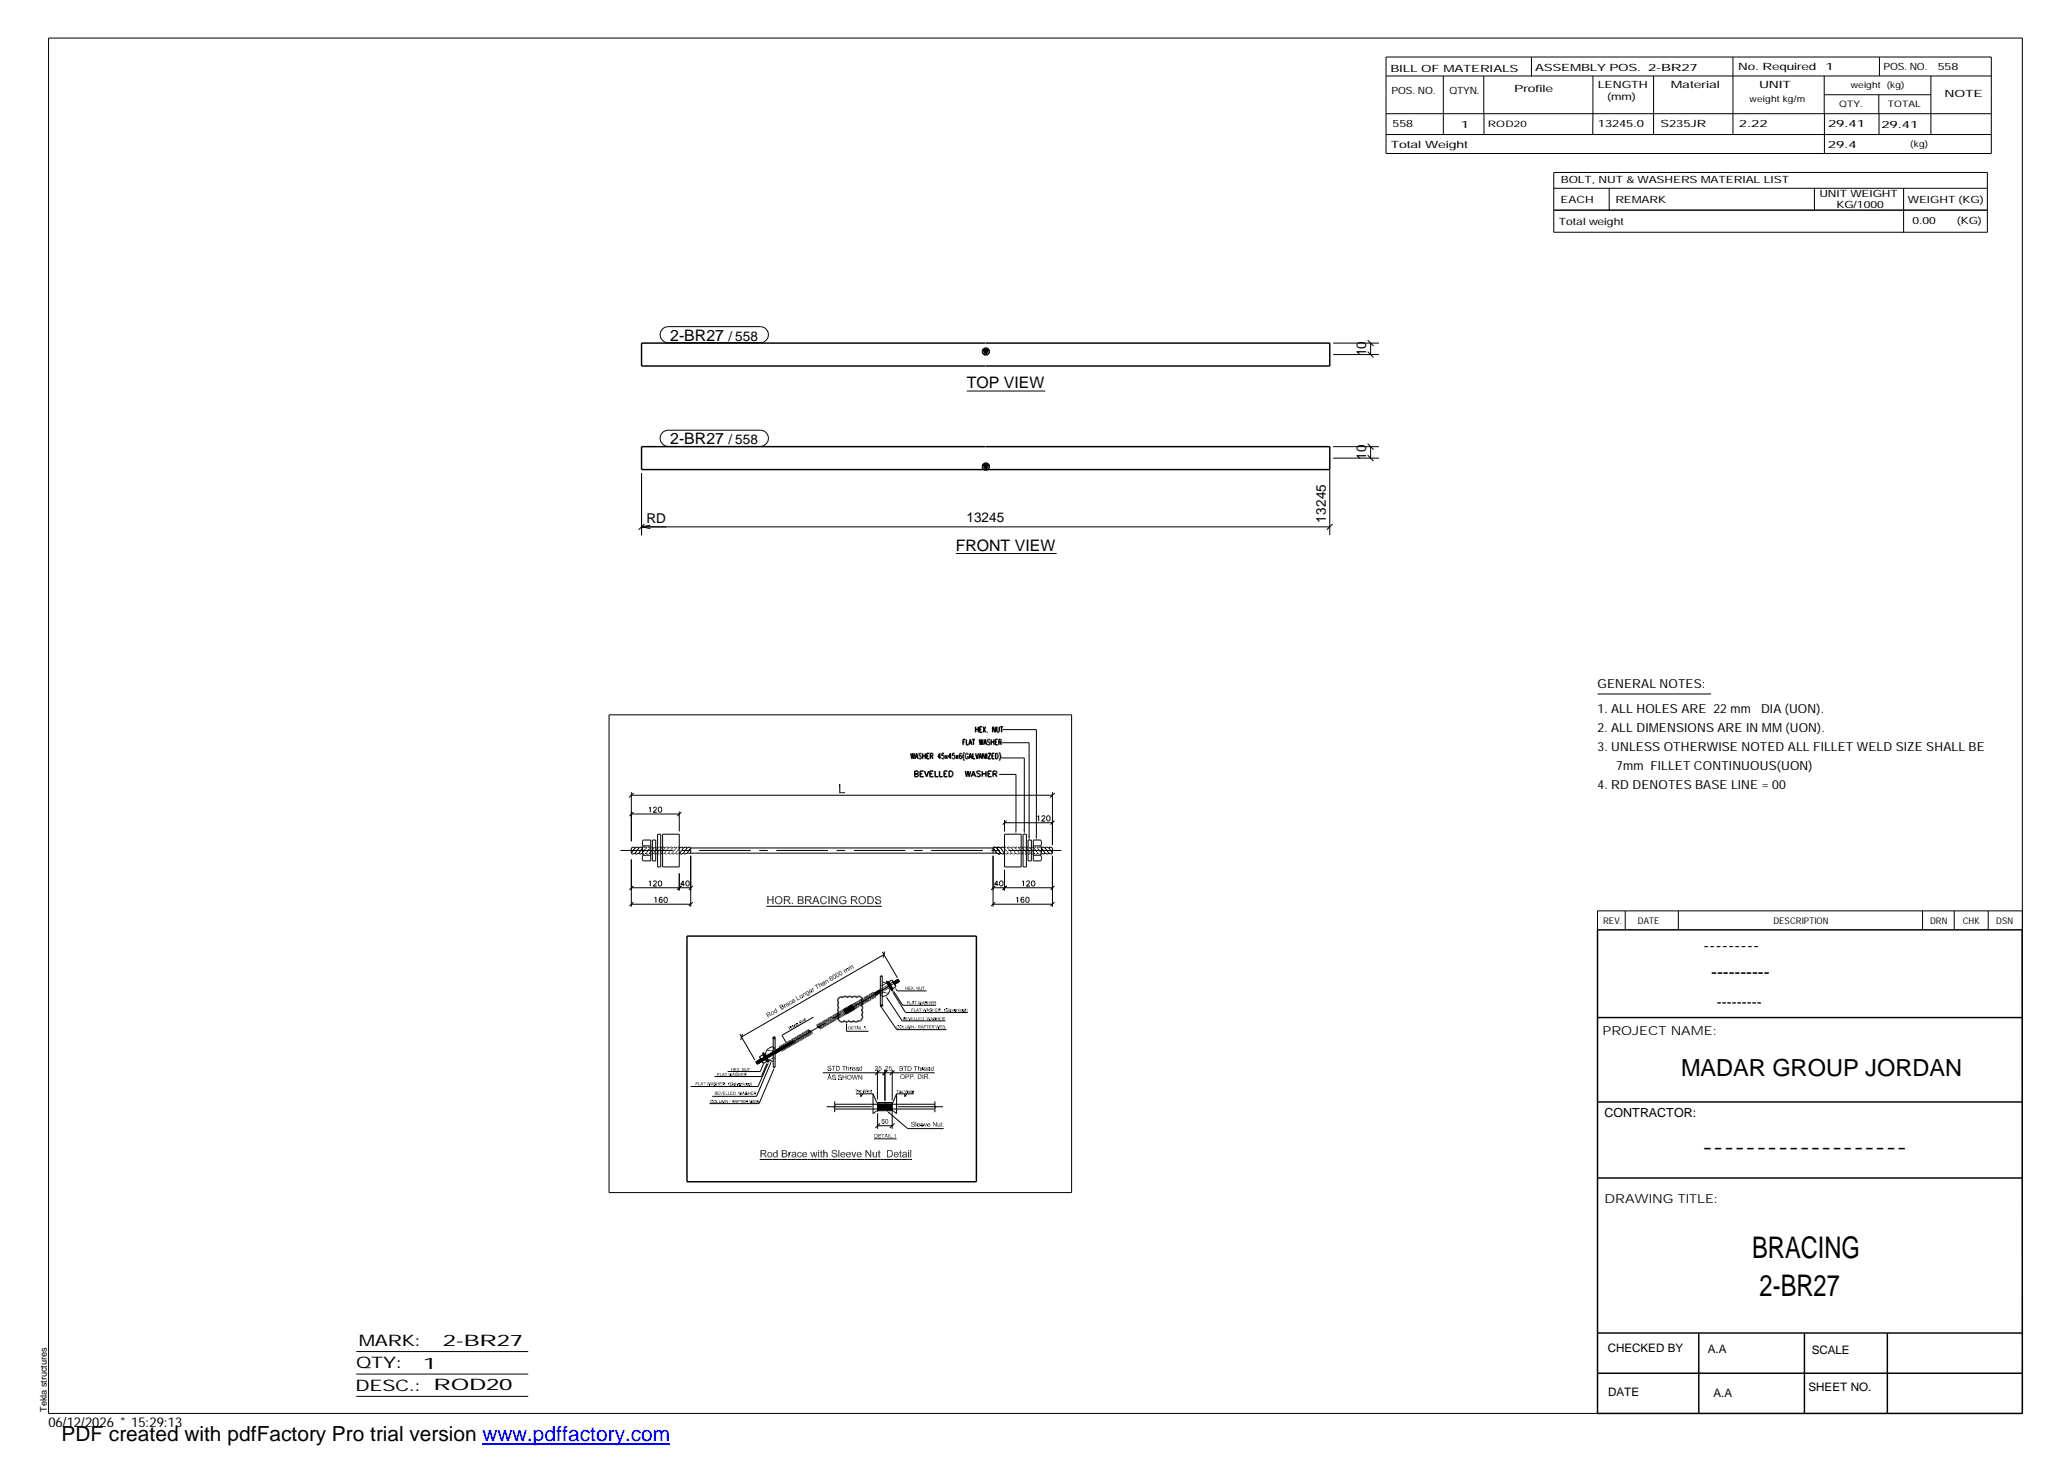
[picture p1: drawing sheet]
<svg xmlns="http://www.w3.org/2000/svg" width="420mm" height="297mm" viewBox="0 0 420 297" stroke-linecap="round" stroke-linejoin="round" font-family="sans-serif">
<defs><g id="words">
<g font-size="6.1">
<text x="356" y="255.5">BRACING</text>
<text x="357.5" y="263.3">2-BR27</text>
</g>
<text font-size="4.8" x="341.5" y="218.6">MADAR GROUP JORDAN</text>
<text font-size="4.2" x="12.5" y="292.7">PDF created with pdfFactory Pro trial version www.pdffactory.com</text>
<g font-size="3.6">
<text x="346.1" y="193.2">---------</text>
<text x="347.7" y="198.6">----------</text>
<text x="345.8" y="234.2">-------------------</text>
</g>
<g font-size="3.2">
<text x="136.2" y="69.2">2-BR27</text>
<text x="196.4" y="78.9">TOP VIEW</text>
<text x="136.2" y="90.3">2-BR27</text>
<text x="194.2" y="112">FRONT VIEW</text>
<text x="72.9" y="273.5">MARK:</text>
<text x="90" y="273.5">2-BR27</text>
<text x="72.4" y="278">QTY:</text>
<text x="86" y="278.1">1</text>
<text x="72.2" y="282.6">DESC.:</text>
<text x="88.1" y="282.4">ROD20</text>
</g>
<text font-size="3" x="348.8" y="204.5">---------</text>
<g font-size="2.8">
<text x="148" y="69.2">/ 558</text>
<text x="277.6" y="72.4" transform="rotate(-90 277.6 72.4)">10</text>
<text x="148" y="90.3">/ 558</text>
<text x="277.6" y="93.5" transform="rotate(-90 277.6 93.5)">10</text>
<text x="131.4" y="106.2">RD</text>
<text x="196.4" y="106.1">13245</text>
<text x="269.4" y="106.2" transform="rotate(-90 269.4 106.2)">13245</text>
<text x="9.8" y="290">06/12/2026 * 15:29:13</text>
</g>
<g font-size="2.5">
<text x="324.6" y="139.9">GENERAL NOTES:</text>
<text x="324.6" y="148.7">2. ALL DIMENSIONS ARE IN MM (UON).</text>
<text x="324.6" y="144.9">1. ALL HOLES ARE 22 mm</text>
<text x="357.8" y="144.9">DIA (UON).</text>
<text x="324.6" y="152.5">3. UNLESS OTHERWISE NOTED ALL FILLET WELD SIZE SHALL BE</text>
<text x="324.6" y="160.2">4. RD DENOTES BASE LINE = 00</text>
<text x="328.4" y="156.4">7mm FILLET CONTINUOUS(UON)</text>
<text x="325.6" y="210.3">PROJECT NAME:</text>
<text x="326" y="226.9">CONTRACTOR:</text>
<text x="326" y="244.4">DRAWING TITLE:</text>
</g>
<g font-size="2.4">
<text x="326.7" y="274.7">CHECKED BY</text>
<text x="347" y="275">A.A</text>
<text x="368.1" y="275.1">SCALE</text>
<text x="326.7" y="283.6">DATE</text>
<text x="348.1" y="283.9">A.A</text>
<text x="367.5" y="282.6">SHEET NO.</text>
</g>
<g font-size="2">
<text x="282.5" y="14.6">BILL OF MATERIALS</text>
<text x="311.9" y="14.4">ASSEMBLY POS.</text>
<text x="324.6" y="17.9">LENGTH</text>
<text x="334.9" y="14.4">2-BR27</text>
<text x="339.5" y="17.9">Material</text>
<text x="353.1" y="14.2">No. Required</text>
<text x="357.4" y="17.9">UNIT</text>
<text x="370.9" y="14.2">1</text>
<text x="382.7" y="14.2">POS. NO.</text>
<text x="393.7" y="14.3">558</text>
<text x="282.7" y="19.1">POS. NO.</text>
<text x="294.5" y="19">QTYN.</text>
<text x="307.6" y="18.7">Profile</text>
<text x="326.5" y="20.4">(mm)</text>
<text x="395.1" y="19.6">NOTE</text>
<text x="282.9" y="25.8">558</text>
<text x="296.8" y="26">1</text>
<text x="324.7" y="25.9">13245.0</text>
<text x="337.4" y="25.9">S235JR</text>
<text x="353.3" y="25.9">2.22</text>
<text x="371.4" y="25.9">29.41</text>
<text x="382.3" y="25.9">29.41</text>
<text x="282.6" y="30.1">Total Weight</text>
<text x="371.4" y="30">29.4</text>
<text x="317.1" y="41.3">EACH</text>
<text x="317.1" y="37.2">BOLT, NUT &amp; WASHERS MATERIAL LIST</text>
<text x="328.2" y="41.3">REMARK</text>
<text x="369.7" y="40.1">UNIT WEIGHT</text>
<text x="387.6" y="41.2">WEIGHT (KG)</text>
<text x="316.7" y="45.7">Total weight</text>
<text x="373.1" y="42.2">KG/1000</text>
<text x="388.6" y="45.6">0.00</text>
<text x="397.6" y="45.5">(KG)</text>
</g>
<g font-size="1.9">
<text x="325.7" y="187.8">REV.</text>
<text x="332.8" y="187.6">DATE</text>
<text x="360.3" y="187.7">DESCRIPTION</text>
<text x="392.1" y="187.6">DRN</text>
<text x="398.8" y="187.6">CHK</text>
<text x="405.6" y="187.7">DSN</text>
<text x="9.5" y="286.8" transform="rotate(-90 9.5 286.8)">Tekla structures</text>
</g>
<g font-size="1.8">
<text x="376" y="17.9">weight (kg)</text>
<text x="355.5" y="20.7">weight kg/m</text>
<text x="373.6" y="21.7">QTY.</text>
<text x="383.5" y="21.8">TOTAL</text>
<text x="302.3" y="25.9">ROD20</text>
<text x="388.1" y="29.8">(kg)</text>
</g>
</g></defs>
<g fill="none" stroke="#000" stroke-width=".3">
<path d="M130.3 69.7h139.9v4.7h-139.9zM199.7 71.1h1.2l-.6 .9zM130.3 90.7h139.9v4.7h-139.9zM199.7 94.4h1.2l-.6 1zM185 153.1l.3 1.1 .1-1.1 .2 1.1 .2-1.1M185.8 156.7h.7v.4l-.2 .1 .2 .1 .1 .3-.3 .2h-.5zM185.8 157.2h.5M185.9 154.2l.3-1.1 .3 1.1M186.1 153.8h.3M186.9 157.2h.5M187.2 153.2l-.2-.1-.3 .1 .5 .7-.2 .3-.3-.2M187.5 153.1v1.1"/>
<path d="M187.5 153.6h.5M187.7 156.7h-.8v1.1h.8M187.8 156.7l.5 1.1 .4-1.1M188 153.1v1.1M188.3 153.6h.3M188.8 153.1h-.5v1.1h.5M188.9 157.2h.5M189 153.6l.5-.1v-.4h-.5v1.1M189.3 153.6l.2 .6M189.7 156.7h-.8v1.1h.8M190 156.7v1.1h.6M190.9 156.7v1.1h.6"/>
<path d="M191.1 153.8h-.5l.3-.7v1.1M191.8 153.1h-.4l-.1 .4a.32 .32 0 0 1 .5 .1 .32 .32 0 0 1 0 .4 .32 .32 0 0 1-.5 0M191.8 157.2h.4M192.1 153.4l.4 .8M192.5 153.4l-.4 .8M192.5 156.7h-.7v1.1h.7M192.8 156.7h.4a.61 .61 0 0 1 .4 .5 .61 .61 0 0 1-.4 .6h-.4zM193.3 153.8h-.6l.4-.7v1.1M193.9 153.1h-.4v.4a.32 .32 0 0 1 .5 .1 .32 .32 0 0 1-.1 .4 .32 .32 0 0 1-.4 0M194.2 153.4l.4 .8M194.6 153.4l-.4 .8M195 153.5a.31 .31 0 0 1 .4 .3 .31 .31 0 0 1-.4 .3l-.1-.3z"/>
<path d="M195.4 153.2l-.1-.1h-.3l-.1 .7M195.7 150.7h.3M195.9 152.9a1.51 1.51 0 0 0 0 1.6M196.1 150.2h-.4v1.1M196.1 156.7l.3 1.1 .2-1.1 .3 1.1 .3-1.1M196.3 150.2v1.1h.5M196.7 153.3a.31 .31 0 0 0-.4-.2 .31 .31 0 0 0-.2 .4v.2a.32 .32 0 0 0 .3 .5 .32 .32 0 0 0 .3-.5h-.2M196.8 151.3l.3-1.1 .3 1.1M196.8 154.2l.3-1.1 .4 1.1M197 150.9h.4M197 153.8h.4M197.4 157.8l.4-1.1 .4 1.1"/>
<path d="M197.5 150.2h.6M197.5 157.4h.6M197.7 153.1v1.1h.4M197.8 150.2v1.1M198.2 147.6v1.2M198.2 148.2h.6M198.2 153.1l.3 1.1 .3-1.1M198.8 147.6v1.2M198.9 154.2l.3-1.1 .3 1.1M199 150.2l.2 1.1 .1-1.1 .2 1.1 .2-1.1M199 153.8h.3M199.1 148.2h.2"/>
<path d="M199.2 156.8l-.3-.1-.5 .1 .1 .3 .6 .2 .1 .2v.1l-.3 .2-.5-.2M199.5 147.6h-.4v1.2h.4M199.6 157.2h.7M199.6 156.7v1.1M199.7 147.6l.5 1.2M199.9 151.3l.3-1.1 .2 1.1M199.9 150.9h.4M200.2 153.1v1.1l-.6-1.1v1.1M200.2 147.6l-.5 1.2M200.3 156.7v1.1M200.5 153.1v1.1M200.6 148.7h.1"/>
<path d="M200.7 153.1h.6l-.6 1.1h.6M200.7 157.2h.5M201.1 150.4l-.2-.2-.3 .2 .1 .3 .3 .1a.28 .28 0 0 1 0 .5 .28 .28 0 0 1-.4-.1M201.4 150.7h.5M201.4 150.2v1.1M201.5 156.7h-.8v1.1h.8M201.5 153.6h.3M201.9 150.2v1.1M202 153.1h-.5v1.1h.5M202.1 157.2l.4 .6M202.2 147.6v1.2l-.5-1.2v1.2M202.2 150.7h.3"/>
<path d="M202.3 153.1a.61 .61 0 0 1 .5 .4 .61 .61 0 0 1-.2 .6l-.3 .1zM202.4 157.1l-.6 .1M202.5 157.1l-.1-.4h-.6v1.1M202.5 157.1h-.1M202.5 147.6v.9l.2 .3 .2-.1 .1-.2v-.9M202.7 150.2h-.5v1.1h.5M202.9 150.7h.5v-.4l-.5-.1v1.1M203 152.9l.3 .7-.3 .9M203.2 150.7l.3 .6M203.2 147.6h.6M203.5 147.6v1.2M139.6 190.2h58.8v49.9h-58.8z"/>
<path d="M180.3 199.4l1.1 1.7zM324.6 188.9h86.2l.1 98.3h-86.3zM154.9 214.1l1.1 1.7zM170.5 202.7l.2-.1h.5a.67 .67 0 0 1 1 .1l.4-.3 .5 .3a.54 .54 0 0 1 1 0 .58 .58 0 0 1 .8-.1 .58 .58 0 0 1 .1 .8 .54 .54 0 0 1 0 .9 .54 .54 0 0 1 0 .9l.3 .4-.3 .6a.6 .6 0 0 1 0 1l-.3 .3-.3-.1-.4 .2-.6-.2a.54 .54 0 0 1-.9 0 .54 .54 0 0 1-1 0 .68 .68 0 0 1-.9 .1 .68 .68 0 0 1-.2-.9 .55 .55 0 0 1 0-1 .55 .55 0 0 1 0-.9l-.1-.1a.54 .54 0 0 1 .1-.8l-.1-.1a.72 .72 0 0 1 .2-1zM324.6 206.7h86.3M324.6 239.3h86.3M324.6 223.9h86.3M324.6 270.8h86.3M324.6 279h86.3M345.1 270.8v16.4M366.6 270.8v16.4M383.5 270.8v16.4"/>
<circle cx="200.3" cy="71.4" r=".7"/>
<circle cx="200.3" cy="94.8" r=".7"/>
</g>
<g fill="#000">
<path d="M199.7 71.1h1.2l-.6 .9zM199.7 94.4h1.2l-.6 1zM170.5 159.3h.2l-.2 1.8zM170.7 159.3v1.6l-.2 .2zM170.7 160.9h1v.2zM170.5 161.1l.2-.2 1 .2zM206.2 168.6h.3l-.1 .9zM207.9 168.5h.4l-.2 .9zM208.9 169.8h.4l-.2 1zM210.4 169.8h.3l-.1 .9zM156.1 182.7l-.2 1zM155.9 182.1l.2 .6-.2 1z"/>
<path d="M155.9 182.1h.2v.6zM156.1 182.9v.8h-.2zM156.9 182.1h.2l-.2 .6zM157.1 182.1l-.2 .8zM156.1 182.7l.8 .2h-.8zM156.1 182.7h.8v.2zM157.1 182.1v1.6l-.2-.8zM156.9 182.9l.2 .8h-.2zM157.4 182.9h.2v.1zM157.5 182.4l-.1 .5zM157.5 182.4l.1-.1-.2 .6zM157.6 182.3l.1 .2-.3 .4z"/>
<path d="M157.7 182.5l-.3 .4zM157.6 183l.1 .3h-.2zM157.6 183l-.1 .3zM157.4 183h.2l-.1 .2zM157.4 182.9l.2 .1zM157.6 182.3l.4-.2zM157.6 182.3l.6-.2zM157.6 182.3l.6-.2-.1 .1zM157.6 182.3l.5-.1zM157.4 182.9l.2-.2v.2zM157.6 182.3l.2 .1-.1 .1zM157.5 183.3l.2 .2z"/>
<path d="M157.5 183.3h.2v.2zM157.7 183.3v.2zM157.8 183.4v.2zM157.6 182.3h.3zM158.1 183.5h.1v.2zM157.9 183.7h.3zM157.8 183.6l.4 .1zM157.8 183.6l.1-.1 .3 .2zM157.9 183.5l.3 .2zM158.2 183.5h.1l-.1 .2zM158.2 182.1h.3zM158.2 182.1h.4z"/>
<path d="M158.2 182.1h.4l-.2 .2zM158.2 182.1l.2 .2zM158.2 182.1v.1h-.1zM158.2 182.1l.1 .1zM158.3 183.5h.2l.1 .1zM158.3 183.5l.3 .1zM158.3 183.5l.2 .2h-.2zM158.3 183.5l-.1 .2zM158.6 182.1l-.1 .3zM158.6 183.4l.3-.1zM158.6 183.4h.2l-.1 .1zM158.6 182.1l.2 .3z"/>
<path d="M158.6 182.1l.3 .3zM158.6 182.1l.3 .3-.2 .1zM158.6 182.1l.1 .4zM158.4 182.3l.2-.2zM158.5 183.5h.2l-.1 .1zM158.6 183.4l.1 .1h-.2zM158.7 182.5l.2-.1zM158.7 182.9h.3l-.3 .1zM158.9 182.4l.1 .4zM158.9 182.4l.1 .4h-.3zM158.9 182.4l-.2 .4zM159 182.9l-.1 .3z"/>
<path d="M159 182.9l-.1 .4zM159 182.9l-.1 .4h-.2zM158.7 183l.3-.1-.3 .4zM158.7 182.9l.3-.1zM158.7 182.8h.3zM159.3 182.1l.2 .7-.2 .9zM159.3 182.1h.6v.2zM159.3 182.1l.6 .2h-.4zM159.5 183v.7h-.2zM159.5 182.8l-.2 .9zM159.5 182.8h.4l-.2 .2zM159.5 182.8l.2 .2h-.2z"/>
<path d="M159.3 182.1l.2 .2v.5zM159.7 183l.2-.2zM159.9 182.8l-.2 .2zM159.9 182.8l-.1 .2zM159.9 182.8v.2zM159.9 182.1h.3zM159.9 182.1h.4zM159.9 182.1h.4l-.1 .2zM159.9 182.1l.3 .2zM159.9 183h.2zM160.1 183l-.1 .1zM160 182.8l-.1 .2z"/>
<path d="M160 182.8l.1 .2h-.2zM160 182.8h.1v.2zM159.9 182.1l.2 .2h-.2zM160.2 183l-.1 .3zM160.2 183.1l.1 .1-.2 .1zM160 183.1l.1-.1zM160.1 183v.2zM160.1 182.8h.3zM160.1 182.8l.3 .1-.2 .1zM160.1 182.8l.1 .2h-.1zM160.2 182.7l.2 .1zM160.3 182.1l-.1 .2z"/>
<path d="M160.3 183.2l-.1 .1zM160.1 183.3l.2-.1zM160.3 182.5h.2zM160.3 182.4l.1-.1zM160.4 182.3l-.1 .1zM160.3 182.4l.2-.1v.1zM160.3 182.4l.2 .1zM160.3 182.1l.1 .2zM160.3 182.1l.1 .2-.1 .1zM160.3 182.1v.3zM160.4 183.2l.3 .5h-.3zM160.2 183.3l.2-.1v.5z"/>
<path d="M160.1 182.7l.3 .1zM160.3 182.6l.1 .2zM160.5 182.5l-.1 .2zM160.5 182.5l-.1 .3zM160.3 182.6l.2-.1-.1 .3zM160.3 182.6l.2-.1zM160.9 183.5h.2l-.2 .2zM160.9 183.7l.2-.2v.2zM162.1 182.1h.6l-.1 .2zM162.1 182.1l.5 .2h-.3zM162.3 183v.5l-.2 .2zM162.3 182.7h.3v.3z"/>
<path d="M162.3 182.7l.3 .3h-.3zM162.1 182.1l.2 .9-.2 .7zM162.1 182.1l.2 .9zM162.1 182.1l.2 .2v.4zM162.6 182.7l.1 .3zM162.1 183.7l.2-.2 .4 .2zM162.3 183.5h.4v.2zM162.7 182.1l-.1 .2zM162.7 183.5l.1 .2zM162.8 183.5l.1 .2zM162.8 182.7l.2 .1zM162.7 182.1l.1 .2h-.1z"/>
<path d="M162.7 182.1l.1 .2zM162.8 182.1h.1l-.1 .2zM162.7 183.5l.2 .2zM163 182.8l-.1 .2zM162.9 182.1l-.1 .2zM162.9 182.1v.2zM162.9 183.5l.2 .1zM163 182.6l.2 .1zM162.9 182.7h.3zM162.9 182.7h.2l-.1 .1zM163 182.1l-.1 .3zM163 182.1l.1 .1-.2 .2z"/>
<path d="M162.9 182.4l.3-.1zM163 182.8l.2 .1zM163 182.8l.2 .1-.2 .1zM163 182.8v.2zM162.7 183l.3-.2zM162.7 182.7l.3 .1-.3 .2zM162.7 182.7l.3 .1zM163 182.5h.2zM163 183.3l.2 .1zM162.9 182.7l.1 .1zM163.1 183.2h.2zM163 183.1l.2-.1z"/>
<path d="M163.2 183l-.1 .2zM163.1 183.2l.1-.2 .1 .2zM163 183.6h.1zM162.9 183.5l.2 .1-.2 .1zM163 183l.2-.1zM163.2 182.9l-.2 .2zM163.2 182.3v.1zM163.2 182.3v.2zM163.2 182.3v.2h-.2zM163 182.4l.2-.1zM163.2 182.5v.2zM163 182.6l.2-.1v.2z"/>
<path d="M163 182.6l.2-.1zM163.2 183.4v.1zM163.2 183.4l-.1 .2zM163 183.4h.2l-.1 .2zM163 183.4h.2zM163.3 183.2v.2zM163.3 183.2l-.1 .2zM163.1 183.3l.2-.1-.1 .2zM163.6 182.1l.2 .7-.2 .9zM163.6 182.1h.7v.2zM163.6 182.1l.7 .2h-.5zM163.8 183v.7h-.2z"/>
<path d="M163.8 182.8l-.2 .9zM163.8 182.8h.5l-.3 .2zM163.8 182.8l.2 .2h-.2zM163.6 182.1l.2 .2v.5zM164 183l.3-.2zM164.3 182.8l-.2 .2zM164.3 182.8l-.1 .2zM164.3 182.8v.2zM164.3 182.1h.2zM164.3 182.1h.3zM164.3 182.1h.3l-.1 .2zM164.3 182.1l.2 .2z"/>
<path d="M164.3 183h.1zM164.4 183l-.1 .1zM164.3 182.1l.1 .2zM164.3 182.8l.1 .2h-.1zM164.3 182.8h.1v.2zM164.4 182.8h.4zM164.4 182.8l.3 .1-.2 .1zM164.4 182.8l.1 .2zM164.4 183.2l.1-.2v.3zM164.5 183v.3zM164.6 183.1l.1 .1-.2 .1zM164.3 183.1l.2-.1z"/>
<path d="M164.5 183l-.1 .2zM164.5 182.7l.3 .1zM164.6 182.1l-.1 .2zM164.6 182.5h.2zM164.6 182.4l.2-.1zM164.6 182.4l.2-.1v.1zM164.6 182.4l.2 .1zM164.7 183.2l-.2 .1zM164.5 183.3l.2-.1zM164.7 182.1l.1 .2zM164.7 182.1l.1 .2-.2 .1zM164.7 182.1l-.1 .3z"/>
<path d="M164.7 183.2l.3 .5h-.3zM164.5 183.3l.2-.1v.5zM164.6 182.7l.2 .1zM164.8 182.5v.2zM164.8 182.5v.3zM164.6 182.6l.2-.1v.3zM164.6 182.6l.2-.1zM165.5 183l-.5 .7zM165.4 183.2l-.2 .5h-.2zM165.6 182.1l.1 .5zM165.6 182.1l.1 .4zM165.6 182.1l.1 .2z"/>
<path d="M165.7 182.6l-.7 1.1zM165.6 182.1l.1 .5-.7 1.1zM165.6 182.1h.3l-.2 .1zM165.9 182.1l-.2 .2zM165.9 182.1l-.1 .4zM165.9 182.1v.5zM165.9 182.1l.1 .9zM165.9 182.1l.2 1.1zM165.9 182.1l.6 1.6-.4-.5zM165.5 183l.6 .2h-.7zM165.5 183h.5l.1 .2zM166.1 199.9l-.2 .2z"/>
<path d="M166.2 199.8h.1l.2 .3zM166.1 183.2l.4 .5h-.3zM166.7 182.5l.1 .2h-.2zM166.6 182.7h.2v.1zM166.6 182.9h.2l-.2 .1zM166.6 183l.2-.1zM166.7 182.4l.2 .2zM166.7 182.5l.2 .1zM166.7 182.4l.2 .1zM166.6 183l.1 .3zM166.6 183h.2l-.1 .3zM166.8 183l.1 .2-.2 .1z"/>
<path d="M166.7 183.3h.2zM166.7 199.8v.2zM166.6 199.9h.1zM166.6 199.8l.1 .1zM166.8 199.8v.2zM166.8 199.8l-.1 .2zM166.6 182.9l.2-.1zM166.6 182.7l.2 .1-.2 .1zM166.7 183.3l.2-.1zM166.9 200l.2 .3-.1 .1zM166.8 200.1l.1-.1 .1 .4zM166.8 200h.1z"/>
<path d="M167 182.1v.3zM167 182.1l.1 .2zM166.8 183.4l.2 .2zM166.7 183.3l.3 .3zM166.7 183.3h.2l.1 .3zM166.9 183.3l.1 .3zM167 183.6l.1-.1zM166.7 182.4h.3zM166.8 182.4h.2zM166.9 182.2l.1 .2h-.2zM166.9 182.2l.1 .2zM167 183.4v.2z"/>
<path d="M167 199.7v.1zM167 199.7h.1l-.1 .1zM167 199.8l.1-.1zM167 199.7h.1zM167 199.6l.1-.1zM167 199.6h.2zM167 199.8h.1zM167.1 199.5l.1 .1zM167.1 199.5l.2 .1zM167.2 199.5h.1zM167.2 199.5h.1v.1zM167.2 199.5l.1 .1z"/>
<path d="M167 182.1l.3 .1zM167 182.1h.3v.1zM167.3 182.1h.1l-.1 .1zM167.3 183.5v.2zM167.1 200h.2zM167.2 199.9l.1 .1zM167.3 199.5v.1zM167.3 199.5l.1 .1zM167.3 199.5h.1zM167 183.7h.3zM167 183.6l.3 .1zM167 183.6l.1-.1 .2 .2z"/>
<path d="M167.1 183.5l.2 .2zM167.4 182.1h.3zM167.4 182.1l.4 .1zM167.4 182.1l.4 .1-.2 .1zM167.4 182.1l.2 .2zM167.4 182.1l-.1 .1zM167.3 199.5h.1v.1zM167.4 199.5v.1zM167.5 199.5l-.1 .1zM167.5 199.5l-.1 .2zM167.5 199.5v.3zM167.5 199.8h-.1z"/>
<path d="M167.3 199.8h.2zM167.5 199.6v.2zM167.6 199.6l-.1 .2zM167.6 199.3l.2 .2zM167.6 199.3l.2 .1zM167.6 199.3h.1zM167.6 183.5l.2 .1zM167.6 199.8v.1zM167.5 200l.2-.1zM167.6 199.8l.1 .1-.1 .1zM167.6 199.8v.2zM167.6 182.3l.2-.1z"/>
<path d="M167.7 199.9l-.1 .1zM167.8 199.2l-.1 .1zM167.9 199.1l-.2 .2zM167.7 199.3l.2-.1zM167.8 182.2l.2 .2zM167.8 182.2l.2 .3zM167.8 182.2l.2 .3h-.2zM167.8 182.2v.3zM167.5 183.7l.3-.1zM167.3 183.7l.5-.1zM167.4 183.5l.4 .1-.5 .1zM167.4 183.5h.2l.2 .1z"/>
<path d="M167.6 183.4l.2 .2zM167.8 200l-.1 .1zM167.8 183.1l.2 .1zM167.8 199.5l.1 .4zM167.6 199.3l.3 .6zM167.9 199.1v.1zM167.9 199.1h.2zM167.9 199.1l.1 .1zM167.8 182.5h.2zM168 183.2l-.1 .3zM168 183.2l-.2 .4zM167.7 183.4l.3-.2-.2 .4z"/>
<path d="M167.8 183.2h.2l-.3 .2zM168.1 199.1l-.1 .1zM168 199.2h.1zM168.1 199.2v.1zM168.1 199.3v-.1zM168.2 199.2l.2 .4-.1 .1zM168.2 199.2l.1 .5zM168.3 182.1h.2l-.2 1.6zM168.5 182.1v1.6h-.2zM168.5 198.6l.2-.1zM168.6 198.4l-.1 .2zM168.7 198.4l-.2 .2z"/>
<path d="M168.5 198.7h.1zM168.5 198.6h.1zM168.5 198.7l.1-.1zM168.5 198.7h.1l-.1 .2zM168.6 198.7l-.1 .2zM168.5 198.6l.1-.1zM168.5 198.9l.2-.1-.1 .2zM168.7 198.8l-.1 .2zM168.7 198.4l.1-.1zM168.7 198.4h.1zM168.7 198.4v.1zM168.7 199.1h.1z"/>
<path d="M168.6 199l.1-.1zM168.7 198.9v.2zM168.8 198.8l-.1 .1zM168.7 198.8v.1zM168.7 198.7v.2zM168.8 198.7h.1zM168.7 199.1l.1-.1zM168.8 198.4h.2zM168.8 198.4h.2l-.1 .1zM168.8 198.4l.1 .1zM168.9 199.1v.1zM168.7 199.1l.2 .1z"/>
<path d="M168.7 199.1h.1l.1 .1zM168.8 199.1l.1 .1zM168.7 198.7l.2 .1zM168.9 182.1h.2v.3zM169 198.4l-.1 .1zM168.8 198.7h.2zM168.9 198.7l.1-.1v.1zM169 198.6v.1zM169 198.7v.1zM169 198.7h.2zM169 198.7l.2 .1zM169 198.7l.2 .1h-.1z"/>
<path d="M169 198.7l.1 .1zM169 199.2h.1zM168.9 199.2h.2zM168.9 199.1l.2 .1h-.2zM168.9 199.1l.2 .1zM169.1 182.4v1.3h-.2zM168.9 182.1l.2 .3-.2 1.3zM169.1 182.1l.9 1.2-.1 .4zM169.1 182.1l.8 1.6-.8-1.3zM169.1 199.1h.1zM169.1 198.2h.1zM169.2 199h.1z"/>
<path d="M169.1 198.9l.1-.1zM169.2 198.8v.1zM169.2 198.8v.2zM169.1 198.8h.1zM169.1 198.4l.1 .1zM169.1 198.4l.1-.1v.2zM169.2 198.3v.2zM169.2 198h.2zM169.2 198l.2 .1zM169.2 198l.1 .1zM169.1 198.4l.1-.2zM169.1 198.3l.1-.1z"/>
<path d="M169.2 198.6l.1-.1zM169.3 198.5l.1 .2h-.1zM169.2 198.1h.1zM169.3 198.4l-.1 .2zM169.4 198l.1 .1zM169.5 198.7v.2zM169.3 198.7l.2 .2zM169.3 198.7h.1l.1 .2zM169.4 198.7l.1 .2zM169.5 198v.1zM169.5 198.1h.1zM169.5 198.1h.1v.1z"/>
<path d="M169.6 198.1v.1zM169.7 198.1l.1 .1zM169.7 198.8l.1 .1zM169.6 198.2h.2l-.1 .2zM169.8 198.2l-.1 .2zM169.7 198.7h.2zM169.7 198.7l.1 .1zM169.7 198.7l.1 .2zM169.7 198.4l.1-.1zM169.8 198.3l-.1 .1zM169.6 198.9h.2zM169.5 198.9h.3z"/>
<path d="M169.6 198.8l.2 .1zM169.8 198.6l.1-.1zM169.8 198.7l.1-.2zM169.8 198.7l.1-.1zM169.8 197.8h.1zM169.8 197.9l.1-.1zM169.8 198.4l.1 .1zM169.8 198.4v.2zM169.7 198.4h.1v.2zM169.8 198v.1zM169.8 198l.1-.1-.1 .2zM169.9 197.9l-.1 .2z"/>
<path d="M169.8 198.7h.1zM169.9 197.7l.1-.1zM169.9 197.7h.2zM169.9 197.9l-.1 .1zM169.8 197.9h.1zM169.9 198.2v.2zM170 198.2l.1 .1-.2 .1zM169.8 197.7l.1 .1zM169.9 198.1v.1zM170 182.1h.1l-.1 1.2zM170.1 182.1v1.6l-.1-.4zM170 197.6l.1 .1z"/>
<path d="M170 183.3l.1 .4h-.2zM170.1 198.4v.1zM169.9 198.4l.2 .1zM169.9 198.4l.2-.1v.2zM170.1 198.3v.2zM170.2 198.4l-.1 .1zM170.1 197.6v.2zM170.1 197.8l.2-.1v.2zM170.3 197.7v.2zM170.3 197.8v.1zM170.3 197.9v.1zM170.4 198.3l.1 .1z"/>
<path d="M170.3 198.4h.2zM170.3 198.4l.1 .1zM170.3 198v.1zM170.4 197.9l-.1 .2zM170.2 198.5h.2zM170.1 198.5h.3zM170.2 198.4l.2 .1h-.3zM170.2 198.4l.2 .1zM170.4 198.3l.1-.1zM170.4 197.4l.1 .1zM170.4 197.5h.1zM170.4 198l.1 .2z"/>
<path d="M170.4 198v.2zM170.6 182.4l-.1 .4zM170.6 182.4l.1 .2-.2 .2zM170.5 182.8l.2-.2v.2zM170.5 182.9h.2v.1zM170.4 197.6l.1 .2zM170.4 197.6h.1v.2zM170.5 197.6v.2zM170.4 198.3h.1zM170.5 197.3h.1zM170.5 197.3h.2zM170.4 197.6l.1-.1z"/>
<path d="M170.6 182.4h.2zM170.6 182.4h.3zM170.7 182.2l-.1 .2zM170.7 182.2l.2-.1-.3 .3zM170.9 182.1v.2l-.3 .1zM170.6 182.4l.3-.1zM170.6 182.4l.1 .2zM170.5 183l.1 .3zM170.5 182.9l.1 .4zM170.5 182.9l.2 .1-.1 .3zM170.7 183l-.1 .3zM170.6 183.3h.2z"/>
<path d="M170.5 197.9l.1 .1zM170.6 197.8l.1 .1-.1 .1zM170.4 197.4h.2zM170.5 197.3l.1 .1zM170.6 197.7l-.1 .2zM170.5 197.8l.1-.1zM170.5 182.9l.2-.1zM170.5 182.8h.2l-.2 .1zM170.7 183.2l-.1 .1zM170.6 197.3l.1 .1zM170.7 197.3v.1zM170.8 197.3l-.1 .1z"/>
<path d="M170.6 182.4l.2 .1zM170.8 198v.1zM170.6 198l.2 .1zM170.6 198l.1-.1 .1 .2zM170.7 197.9l.1 .2zM170.8 197.4l.1-.1zM170.9 182.1l.2 .2zM170.9 182.1h.3zM170.9 182.1h.3v.1zM170.9 182.1l.3 .1zM170.6 183.4l.3 .2zM170.6 183.3l.3 .3z"/>
<path d="M170.6 183.3h.2l.1 .3zM170.8 183.3l.1 .3zM171 183.5l-.1 .1zM170.8 197.4h.1v.1zM170.9 197.4v.1zM170.9 197.4l.1 .1h-.1zM170.9 183.4v.2zM170.9 198.1h.1zM170.9 197.5h.1zM171 198h.2zM171 198h.1zM171 198v.1z"/>
<path d="M170.9 197.6l.1 .1zM171 197.6v.1zM170.9 182.1l.1 .2zM170.9 198.2l.1-.1zM170.8 198.1h.2zM171 197.9l.2-.1zM171 197.9h.2zM171.1 197.6l.1 .2zM171.1 197.6l.1 .2-.2 .1zM171.1 197.6l-.1 .3zM171.2 182.1l.1 .1zM171 198l.2-.1z"/>
<path d="M171.2 183.5l.1 .2zM170.9 183.7h.4zM170.9 183.6l.4 .1zM170.9 183.6l.1-.1 .3 .2zM171 183.5h.2l.1 .2zM171.2 182.1h.2l-.1 .1zM171.4 182.1h.2zM171.4 182.1h.2l-.2 .2zM171.4 182.1v.2l-.1-.1zM171.3 183.5l.1 .2zM171.4 197.1h.1zM171.4 183.5l.2 .1z"/>
<path d="M171.6 182.1l-.1 .2zM171.3 183.5l.2 .2h-.1zM171.3 183.5l.2 .2zM171.5 197.1l.1 .2zM171.5 197.1l.3 .5-.1 .1zM171.4 197.1h.1l.2 .6zM171.6 182.1l.1 .1zM171.6 182.1l.2 .2zM171.6 182.1l.2 .2-.2 .1zM171.6 182.1v.3zM171.6 182.1l-.2 .2zM171.6 182.4l.2-.1z"/>
<path d="M171.5 197h.2zM171.5 183.5l.2 .1zM171.3 182.9l.4 .1h-.4zM171.3 182.9h.7l-.3 .1zM171.7 196.9v.1zM171.7 196.9l.1 .1zM171.7 196.9l.2 .1zM171.7 196.9l.1 .2zM171.6 197h.1zM171.8 182.3l.1 .1zM171.8 182.3l.1 .1-.2 .1zM171.8 182.3l-.1 .2z"/>
<path d="M171.8 197.1l.2-.1zM171.9 197l-.1 .1zM171.5 197.1l.3 .5zM171.7 182.6l.2-.1zM171.7 182.5l.2-.1zM171.9 196.8v.2zM172 196.8l-.1 .2zM171.9 197l.1-.1zM172 182.9v.6l-.3-.2zM171.7 183l.3-.1-.3 .4zM171.7 183.4l.3 .1zM171.7 183.6l.3-.1z"/>
<path d="M171.6 183.5h.4l-.3 .1zM171.6 183.5h.4zM172 197.1l.2 .3-.1 .1zM171.8 197.1h.2l.1 .4zM172 196.8v.1zM172 196.7h.2zM172 196.7h.2l-.1 .1zM172 196.8h.1zM172.2 196.7l-.1 .1zM172.2 196.7l.1 .1zM172.2 196.7l.1 .1-.1 .1zM172.2 196.7v.2z"/>
<path d="M172.2 196.9l.1-.1zM172.3 196.8l.1 .5zM172.3 196.8l.1 .5-.2-.4zM172.3 196.6h.2zM172.5 196.6l.1 .2zM172.5 196.6l.1 .1zM172.5 196.6l.3 .5-.1 .1zM172.3 196.6h.2l.2 .6zM172.6 196.4v.1zM172.7 196.4v.1zM172.7 196.4l.1 .1zM172.5 196.6l.3 .5z"/>
<path d="M172.8 196.3l.1-.1zM172.9 196.2l-.1 .2zM172.8 196.4l.1-.1zM172.8 196.6l.1-.1zM172.8 196.4v.2zM172.9 196.4l-.1 .2zM172.9 182.1l.2 .7-.2 .9zM172.9 182.1h.7v.2zM172.9 182.1l.7 .2h-.5zM172.9 196.2v.1zM172.9 196.5l.1 .5zM172.8 196.6l.1-.1 .1 .5z"/>
<path d="M173 196.2h.1zM173 196.2h.1v.1zM173 196.2l.1 .1zM172.9 196.2l.1 .1zM173.1 183v.7h-.2zM173.1 182.8l-.2 .9zM173.1 182.8h.4l-.2 .2zM173.1 182.8l.2 .2h-.2zM172.9 182.1l.2 .2v.5zM173.1 196.2v.1zM173.1 196.2h.1zM173.1 196.2l.1 .1z"/>
<path d="M173.2 196.3l.3 .4-.1 .1zM173.2 196.3l.2 .5-.3-.4zM173.3 183l.2-.2zM173.5 182.8l-.1 .2zM173.5 182.8v.2zM173.6 182.1h.3zM173.6 182.1h.3l-.1 .2zM173.6 182.1l.2 .2zM173.6 183h.1zM173.7 183l-.1 .1zM173.6 182.8l-.1 .2zM173.5 183h.2z"/>
<path d="M173.6 182.8l.1 .2h-.2zM173.6 182.8h.1v.2zM173.6 182.1l.1 .2h-.1zM173.7 183.2l.1-.2-.1 .3zM173.8 183l-.1 .3zM173.9 183.1v.1l-.2 .1zM173.6 183.1l.1-.1zM173.7 183v.2zM173.7 182.8h.3zM173.7 182.8l.3 .1-.2 .1zM173.7 182.8l.1 .2h-.1zM173.8 182.7l.2 .1z"/>
<path d="M173.9 182.1l-.1 .2zM173.9 182.1v.2zM173.9 183.2l-.1 .1zM173.7 183.3l.2-.1zM173.9 182.5h.3zM173.9 182.4l.2-.1zM174.1 182.3l-.2 .1zM173.9 182.4l.2-.1 .1 .1zM173.9 182.4l.3 .1zM173.9 182.1l.2 .2zM173.9 182.1l.2 .2-.2 .1zM173.9 182.1v.3z"/>
<path d="M174 183.2l.3 .5h-.3zM173.8 183.3l.2-.1v.5zM173.9 182.6l.1 .2zM173.9 182.7l.1 .1zM174.2 182.5l-.1 .2zM174.2 182.5l-.2 .3zM173.9 182.6l.3-.1-.2 .3zM173.9 182.6l.3-.1zM174.4 182.9h.2v.1zM174.5 182.4l-.1 .5zM174.6 182.3l-.2 .6zM174.6 182.3l.1 .2-.3 .4z"/>
<path d="M174.7 182.5l-.3 .4zM174.6 183l.1 .3h-.2zM174.6 183l-.1 .3zM174.4 183h.2l-.1 .2zM174.4 182.9l.2 .1zM174.6 182.3l.4-.2zM174.6 182.3l.6-.2zM174.6 182.3l.6-.2-.2 .1zM174.6 182.3l.4-.1zM174.4 182.9l.2-.2v.2zM174.6 182.3l.2 .1-.1 .1zM174.5 183.3l.2 .2z"/>
<path d="M174.5 183.3h.2v.2zM174.7 183.3v.2zM174.8 183.4v.2zM174.8 183.4v.2l-.1-.1zM174.6 182.3h.3zM175 183.5h.2v.2zM174.9 183.7h.3zM174.8 183.6l.4 .1zM174.9 183.5l.3 .2-.4-.1zM174.9 183.5l.3 .2zM175.2 183.5h.1l-.1 .2zM175.2 182.1h.3z"/>
<path d="M175.2 182.1h.4zM175.2 182.1h.4l-.2 .2zM175.2 182.1l.2 .2zM175.2 182.1v.1h-.2zM175.2 182.1l.1 .1zM175.3 183.5h.2l.1 .1zM175.3 183.5l.3 .1zM175.3 183.5l.2 .2h-.2zM175.3 183.5v.2h-.1zM175.6 182.1l-.1 .3zM175.6 183.3h.3l-.3 .1zM175.6 183.4l.3-.1z"/>
<path d="M175.6 183.4h.2l-.2 .1zM175.6 182.1l.2 .3zM175.6 182.1l.3 .3zM175.6 182.1l.3 .3-.3 .1zM175.6 182.1v.4zM175.4 182.3l.2-.2zM175.5 183.5h.1v.1zM175.5 183.5l.1-.1v.1zM175.6 182.5l.3-.1zM175.7 182.9h.2l-.2 .1zM175.9 182.4v.4zM175.9 182.4v.4h-.2z"/>
<path d="M175.9 182.4l-.2 .4zM175.9 182.9v.3zM175.9 182.9v.4zM175.9 182.9v.4h-.3zM175.7 183l.2-.1-.3 .4zM175.7 182.9l.2-.1zM175.7 182.8h.2zM176.2 182.1h.6l-.1 .2zM176.2 182.1l.5 .2h-.3zM176.4 182.3v1.2l-.2 .2zM176.2 182.1l.2 .2-.2 1.4zM176.2 183.7l.2-.2 .4 .2z"/>
<path d="M176.4 183.5h.4v.2zM176.8 183.5h.2v.2zM176.8 183.5l.2 .2zM176.8 183.5l.1 .2zM176.8 182.1l.1 .2h-.2zM176.8 182.1l.1 .2zM176.9 182.1l.1 .2h-.1zM176.9 182.1l.1 .2zM177 182.1v.2zM177 183.5v.2zM177 182.1l.1 .2zM177 182.1l.2 .1z"/>
<path d="M177 182.1l.3 .1zM177 182.1l.3 .1-.1 .2zM177 182.1l.2 .3zM177.1 183.5l.1 .1zM177.1 183.5l-.1 .2zM177.2 183.3l.2 .1zM177.2 183.4h.2zM177.2 183.4l.1 .1zM177.3 183.1l.2 .1h-.3zM177.2 183.2h.3zM177.2 183.2h.3l-.1 .2zM177.2 183.2l.2 .2z"/>
<path d="M177.3 182.2l-.1 .3zM177.3 182.3l.2 .1-.3 .1zM177.1 183.4l.2 .1zM177.3 182.9h.2zM177.3 183l.2-.1zM177.3 182.6l.2-.1-.2 .2zM177.5 182.5l-.2 .2zM177.3 182.7l.2-.1v.2zM177.3 182.7l.2 .2zM177.3 182.6l.2-.2zM177.2 182.5l.3-.1zM177.5 183v.2z"/>
<path d="M177.3 183.1l.2-.1v.2zM177.3 183h.2l-.2 .1zM177.3 182.7l.2 .2h-.2zM177.8 183.2h.2zM177.8 182.3v.2zM177.9 182.3l.2 .1-.3 .1zM177.8 182.5l.3-.1zM177.8 182.5h.2zM177.8 183.2v.3zM177.8 183.2h.2l-.2 .3zM178 183.2l-.2 .3zM177.9 182.7l.1 .1z"/>
<path d="M177.9 182.7l.2-.1-.1 .2zM178.1 182.6l-.1 .2zM178 182.1l.1 .2zM177.8 182.5l.2-.1zM178 182.5l-.1 .2zM177.8 182.7l.2-.2zM177.8 182.6l.2-.1zM178 183.3v.3zM178 183.3v.3l-.1-.1zM178 183.3l-.1 .2zM178.1 183.4l-.1 .2zM178.1 183.4v.2z"/>
<path d="M177.9 182.3h.2zM177.9 182.2l.2 .1zM177.9 182.2l.1-.1 .1 .2zM178.1 182.6v.2zM178.1 182.7h.2l-.1 .2zM178.1 182.7l.1 .2zM178.1 182.7v.2zM178.2 183.5l-.1 .2zM178.1 183.5v.2zM178.3 182.7h.1v.3zM178.3 182.7l.1 .3-.2-.1zM178.1 182.1l.2 .1-.2 .1z"/>
<path d="M178.1 182.1l.2 .1zM178.1 182.1h.2v.1zM178.3 182.1v.1zM178.2 183.5l.1 .2h-.2zM178.2 183.5h.2l-.1 .2zM178.4 182.1h.2zM178.4 182.1h.3zM178.4 182.1h.3l-.1 .2zM178.4 182.1l.2 .2zM178.4 182.1l-.1 .1zM178.4 182.7l.1 .1v.2zM178.4 182.7l.1 .3h-.1z"/>
<path d="M178.4 183.5v.2h-.1zM178.4 183.5v.2zM178.4 182.1l.1 .1zM178.5 182.8l.1 .2h-.1zM178.5 182.8l.1 .2zM178.5 182.8l.2 .2zM178.4 183.5l.1 .2zM178.6 183.5h.3zM178.6 183.5l.2 .1zM178.7 182.1l-.1 .2zM178.5 182.8h.2v.2zM178.7 182.8v.2z"/>
<path d="M178.7 182.8l.1 .3zM178.5 183.7l.2-.1zM178.5 183.5l.2 .1-.2 .1zM178.5 183.5l.2 .1zM178.7 182.4l.2-.1-.1 .2zM178.9 182.3l-.1 .2zM178.8 182.5l.2-.1zM178.8 182.1l.1 .2zM178.8 182.1l.1 .2-.2 .1zM178.8 182.1l-.1 .3zM178.8 183.4h.2zM178.8 182.9v.2z"/>
<path d="M178.8 182.9v.3zM178.8 182.9l.1 .1zM178.9 183l-.1 .2zM178.8 182.9l.1 .1-.1 .2zM178.7 183.5h.2zM178.8 182.5h.2zM179 183l-.2 .2zM179 183l-.2 .3zM179 183v.2zM179 183.2v.2zM178.8 183.4l.2-.2v.2zM178.8 183.3l.2-.1z"/>
<path d="M179 183v.2l-.2 .1zM141.4 219.9v.3zM141.4 219.9l.4 .1zM142.5 219.9v.2zM142.6 219.9v.2zM142.6 219.9l.1 .3zM142.6 219.9l.1 .4zM142.6 219.9l.2 .6zM142.9 219.9h.4zM142.9 219.9l.2 .1zM143.1 220v.5zM143.1 220l.2-.1z"/>
<path d="M143.9 219.9l.1 .1zM143.9 219.9h.2zM144.1 219.9l-.1 .1zM144.1 219.9v.3zM144.6 219.9l.1 .2zM144.7 219.9v.2zM144.7 219.9l.1 .3zM144.7 219.9l.1 .4zM144.7 219.9l.2 .6zM145.1 219.9l.1 .1zM145.2 219.9l.1 .1zM145.6 219.9l.1 .3z"/>
<path d="M145.8 218.3v.3zM145.8 218v.6zM145.8 218v.3zM145.8 218l.3 .1zM145.8 218.3h.3zM146 219.9v.6zM146.2 219.9l.1 .3zM146.2 219.9l.4 .1zM146.3 218v.6zM146.3 218.6h.3zM146.8 218.3l-.2 .3zM146.8 219.9l.2 .1z"/>
<path d="M146.6 218.6l.2-.2zM146.8 219.9v.3zM146.9 218.2l-.3 .4zM146.9 218l-.3 .6zM146.9 218v.2zM147 218l-.1 .2zM147 218v.3zM147 218l.1 .4zM147 218l.2 .6zM147 219.9h.2zM147 219.9l.1 .1zM146.8 218.3l.3 .1z"/>
<path d="M147.1 218.4l.1 .2zM147.2 218h.5zM147.2 218l.2 .1zM147.2 218l.3 .1zM147.5 218.1l-.1 .5zM147.4 218.1v.5zM147.5 218.1l.2-.1zM148.2 218.4l-.1 .2zM148 218l.1 .6zM148.2 218.5v.1zM148.3 218.1l-.1 .5zM148.3 218l-.1 .4z"/>
<path d="M148.3 218v.1zM148.4 218v.1zM148.4 218l.1 .3zM148.5 219.9h.1zM148.5 218.5v.1zM148.5 218.4v.2zM148.4 218.1l.1 .5zM148.5 218.3v.3zM148.6 217.2l-.1 .4zM148.5 217v.6zM148.5 217l.1 .2zM148.7 218l-.1 .4z"/>
<path d="M148.8 218l-.2 .6zM148.5 218.4l.1 .2zM148.6 217.3l-.1 .3zM148.9 218.3l-.1 .3zM148.8 219.9v.1zM148.8 219.9l-.1 .1zM148.8 218.6l.1-.2zM148.9 217v.2zM149 217l-.1 .3zM148.6 217.2l.3 .1zM149 218.2l-.2 .4zM149 218l-.2 .6z"/>
<path d="M149 218v.2zM149 217v.6zM148.9 217.3l.1 .3zM149.1 218v.2zM149.1 218v.3zM149.1 218l.1 .4zM149.1 218l.2 .6zM149.2 217.3l-.1 .3zM149.2 217.2l-.1 .4zM149.1 217v.6zM149.1 217l.1 .2zM149.1 217l.5 .1z"/>
<path d="M148.9 218.3l.3 .1zM149.2 217.5l.4 .1zM149.1 217.6h.5zM149.2 217.2l.4 .1zM149.2 218.4l.1 .2zM149.5 218.1l-.1 .1zM149.5 218.5l-.1 .1zM149.4 218.5v.1zM149.5 218.2l.1 .1zM149.6 218h.1zM149.6 218l.1 .1zM149.6 218.3l.1 .1z"/>
<path d="M149.7 218.6h.1zM149.7 218.5l.1 .1zM149.9 217.2v.1zM149.7 217l.2 .3zM149.8 217l.1 .3zM149.6 217.6l.3-.2zM149.9 217.3l-.3 .3zM150 218.3l-.1 .3zM149.9 218v.6zM149.9 218l.1 .3zM150.1 217l-.1 .2zM150 217.2l.2-.2-.2 .3z"/>
<path d="M150 217.3l.2 .3zM150 217.3l.1 .3zM150.3 217.6l.1-.1zM150.3 218v.3zM150.4 218l-.1 .3zM150 218.3h.3zM150.4 218v.6zM150.3 218.3l.1 .3zM150.6 218.3v.3zM150.6 218v.6zM150.6 218v.3zM150.6 218l.4 .1z"/>
<path d="M150.6 218.6h.4zM150.6 218.3h.4zM150.7 217l.1 .1zM150.8 217.1l-.1 .5zM150.7 217v.6zM150.8 217l.3 .6zM151.1 219.9l-.1 .1zM151.1 218v.6zM151.1 218l.3 .1zM151.1 217v.5zM151.2 217v.6zM151.2 218.3l-.1 .3z"/>
<path d="M151.2 218.3h.2zM151.2 218.3h.1zM151.1 218l.1 .3zM151.1 217.5l.1 .1zM151.3 217v.3zM151.4 217l-.1 .3zM151.4 218.3h-.1zM151.4 218h.1zM151.4 218l.1 .1zM151.3 217.4l.1 .1zM151.4 217.4v.1zM151.4 218.3h.2z"/>
<path d="M151.5 218.3v.2zM151.4 217.5l.1 .1zM151.6 218.4v.2zM151.5 218.5l.1 .1zM151.5 217.6h.1zM151.5 217.5l.1 .1zM151.8 217v.3zM151.8 217.3v.2zM151.7 217.5l.1-.2zM151.9 217h.5zM151.9 217l.2 .1zM151.9 217l.3 .1z"/>
<path d="M152.2 217.1l-.1 .5zM152.1 217.1v.5zM152.2 217.1l.2-.1zM152.4 219.9v.6zM155.3 215.8l-.1 .4h-.1zM155.6 205.9l.4-.2v.1zM155.6 205.9l.4-.1zM155.9 215.8l-.1 .3h-.1zM155.6 205.9h.2l.1 .3zM155.9 206.2l.3-.1zM155.9 206.2h.2zM156 205.7l.1-.1z"/>
<path d="M156 205.7l.2-.1zM156 205.7l.2-.1v.2zM156 205.7l.2 .1zM156 206.3l.2 .4h-.1zM155.9 206.2l.2 .5zM156.2 215.8l-.1 .3zM155.6 205.9l.3 .3 .2 .5zM156 205.7l.1 .1zM156.2 206.1l-.1 .1zM156.2 206.1v.1zM156.2 205.6l.1 .1zM156.2 205.6l.1 .1-.1 .1z"/>
<path d="M156.2 205.6v.2zM156.3 206l.1-.1zM156.3 206h.1zM156.2 205.8l.1-.1zM156.3 205.7v.1zM156.3 205.8l.1-.1zM156.3 206.1v.1zM156.3 205.9h.1zM156.3 206.1l-.1 .1zM156.4 205.8v.1zM156.4 205.8v.1h-.1zM156.4 205.8l-.1 .1z"/>
<path d="M156.3 205.8h.1zM156.4 206.1v.2zM156.5 206.1v.2zM156.5 206.1l-.1 .2zM156.5 206.2l.3 .1-.1 .1zM156.5 206.3v-.1l.2 .2zM156.8 215.5l-.1 .4zM156.7 205.6l-.1 .1zM156.6 205.7l.2-.2zM156.6 205.7l.2-.1zM156.6 205.7l.1 .1zM156.7 206l.1-.1z"/>
<path d="M156.6 205.8l.1 .2zM156.6 205.7l.1 .3zM156.7 205.8v.2zM156.6 205.7h.2zM156.8 205.9l-.1 .1zM156.8 205.5h.2zM156.8 205.5l.1 .1zM156.8 205.5v.1zM156.9 206.1v.1zM156.7 206.1l.2 .1zM156.7 206l.2 .2zM156.8 206l.1 .2z"/>
<path d="M157 205.5l.2 .1zM157 205.5l.2 .2zM157 205.5l.1 .2zM157 205.5l-.1 .1zM157 206.2l.1-.1zM156.9 206.2l.2-.1zM157 206.1h.1l-.2 .1zM157 206.1h.1zM157.1 206h.2zM157.1 206v.1zM157.2 205.9h.1zM157.4 216.8l-.1 .4h-.1z"/>
<path d="M157.2 205.7l.1 .1zM157.2 205.7l.1 .2zM157.2 205.7l.1 .2h-.1zM157.2 205.7v.2zM157.1 205.7h.1zM157.3 205.6h.1zM157.3 205.5v.1zM157.4 205.4l-.1 .2zM157.3 205.5l.1-.1zM157.3 205.3h.1zM157.4 205.5l-.1 .1zM157.4 205.6v.2z"/>
<path d="M157.5 204.8l.5 .8-.3-.3zM157.4 205.8h.2zM157.4 205.8l.1-.1 .1 .1zM157.5 205.7l.1 .1zM157.5 205.1l.1 .1zM157.5 204.8l.1 .4zM157.6 205.2l.1 .1zM157.5 204.8l.2 .5zM157.6 205.8h.1zM157.6 205.7l.1 .1zM157.7 205.7v.1zM157.9 205.6l-.1 .2z"/>
<path d="M157.9 205.6l-.2 .2zM157.7 205.7l.2-.1-.2 .2zM157.7 205.7l.2-.1zM157.7 205.3l.3 .3zM157.7 205.4l.3 .2zM157.8 205.6h.2zM157.8 205.5l.2 .1zM157.9 205.6h.1zM158.3 204.4l.3-.2 .1 .1zM158.3 204.4l.4-.1zM158.3 204.4h.2l.1 .2zM158.6 204.6h.3z"/>
<path d="M158.6 204.2l.1 .1zM158.7 204.7l.1 .5zM158.3 204.4l.4 .3 .1 .5zM158.3 204.4l.4 .3zM158.6 204.2h.1zM158.7 204.1l.1 .1zM158.8 204.5l.1 .1zM158.8 204.1v.1zM158.9 204.5h.1zM158.9 204.1l.1 .1zM158.9 204.1l.1 .1-.1 .1zM158.9 204.1v.2z"/>
<path d="M158.9 204.1l-.1 .1zM159 204.5h.1zM159 204.5h.1v.1zM159 204.5l.1 .1zM159 204.5l-.1 .1zM158.8 204.5h.2l-.1 .1zM158.8 204.5h.2zM159 204.5v.1zM159 204.3v.2zM158.9 204.5l.1-.2zM158.9 204.3l.1-.1zM159 204.2v.2z"/>
<path d="M158.8 205h.3l-.3 .2zM158.8 205l.2-.1 .1 .1zM159.1 204.8l.1 .1zM159 204.9l.1 .1zM159.1 204.5v.1zM159.2 204.8h.1zM159.2 204.7h.1zM159.2 204.8l.1-.1zM159.2 204.6h.1zM159.2 204.5v.1zM159.3 204.5l-.1 .1zM159.1 204.9h.1z"/>
<path d="M159.3 204.1l-.1 .1zM159.1 204.8h.2zM159.3 204.6v.1zM159.3 204.6l-.1 .1zM159.2 204.7l.1-.1zM159.3 204.2l.2 .2zM159.3 204.2l.2 .1zM159.3 204.2l.1 .1zM159.3 204.2h.1zM159.3 204.2l.2-.1zM159.3 204.2l.3 .5v.1zM159.2 204.2h.1l.3 .6z"/>
<path d="M159.4 204h.2zM159.4 204l.2 .1zM159.4 204l.1 .1zM159.3 204.2l.3 .5zM159.6 204l.2-.1zM159.6 204l.1 .1zM159.6 204l.2-.1-.1 .2zM159.8 203.9l-.1 .2zM159.7 203.9h.2zM159.6 211.7h.1l.2 .3zM159.8 204l-.1 .1zM159.8 204.3h.1z"/>
<path d="M159.8 204.4l.1-.1zM159.9 203.8l.1-.1zM159.9 203.8l.1-.1v.1zM159.9 203.8h.1zM159.9 204.1v.1zM159.8 204.3l.1-.1zM159.8 204.2h.1zM159.9 204.3l-.1 .1zM159.9 204.3v.2zM159.9 204.4v-.1zM160 203.7v.1zM159.9 204.1l.1 .1z"/>
<path d="M160 204.4v.1zM160 203.7l.1 .2zM160.1 203.7v.2zM159.9 204.1h.2zM160.1 203.8v.1zM160.1 203.8v.2zM160 204h.1zM160.1 204.3l.2-.1zM160.2 203.9l-.1 .1zM160.2 203.9l.1 .1h-.2zM160.2 203.8l-.1 .2zM160.1 208.7l.3-.1z"/>
<path d="M160.1 208.7h.3zM160.2 204.1h.1zM160.1 204h.2zM160.2 204.2h.2zM160.3 204l-.1 .1zM160.2 204.1l.1-.1zM160.1 208.7l.3 .2zM160.3 204.2h.1zM160.4 204.2l-.1 .1zM160.3 204.1l-.1 .1zM160.2 204.2l.1-.1zM160.3 203.5l.1 .1z"/>
<path d="M160.3 203.6h.1zM160.4 204.2v.1zM160.3 203.7l.1 .2zM160.4 203.7v.2zM160.4 203.9l.1-.1zM160.4 208.9h.1zM160.4 203.6l-.1 .1zM160.4 208.9v.3zM160.1 208.7l.3 .2v.3zM160.4 203.4h.2zM160.4 203.4h.3zM160.4 203.4h.3l-.1 .1z"/>
<path d="M160.4 203.4l.2 .1zM160.4 203.4l.1 .1zM160.3 203.5h.2zM160.4 203.5h.1zM160.5 208.6h.1zM160.5 208.6v.1zM160.6 203.9v.2zM160.4 203.9l.2 .2zM160.5 203.9l.1 .2zM160.5 208.9l.1-.1zM160.5 208.8h.1zM160.7 203.4l-.1 .1z"/>
<path d="M160.7 203.4h.1zM160.7 203.4v.1zM160.5 209.2l.2-.1zM160.7 208.8v.1zM160.7 203.9l.1 .1zM160.7 208.9h.1zM160.6 204.1l.2-.1zM160.7 204h.1l-.2 .1zM160.7 204h.1zM160.8 203.9v.1zM160.8 203.7h.2zM160.8 208.6l.2 .3z"/>
<path d="M160.7 208.6l.3 .3zM160.9 203.3l.1-.1zM161 203.1l-.1 .2zM160.9 203.3v.2zM160.9 203.3h.1l-.1 .2zM161 203.3l-.1 .2zM160.8 208.5l.1 .1zM161 203.9l-.2 .1zM160.8 203.9h.2l-.2 .1zM160.8 203.9h.2zM161 203.7v.1zM161 203.7v.2z"/>
<path d="M161 203.6h.1zM161 203.6l.5-.4zM161 203.6l.5-.3zM160.9 203.3h.1zM160.9 203.5l.1-.1zM161 203.1l.2-.1zM161 203.1h.3zM161 203.1h.2zM161 203.1v.1zM161 203.6l.1 .1zM161.1 203.6v.1zM161 203.1h.1z"/>
<path d="M161.2 203.6l-.1 .1zM161.2 203.6v.1zM161.3 203.1h.1zM161.3 203.1v.1zM161.2 203.1h.1zM161.3 203.2h.2zM161.3 208.4v.1zM161.2 208.6l.1-.1zM161.2 208.5h.1zM161.3 203.6l.1 .1zM161.2 203.7h.2zM161.4 203.4h.1z"/>
<path d="M161.4 203.6l.1-.1zM161.3 208.6h.2zM161.4 208.5l-.1 .1zM161 203.4l.5-.2-.5 .4zM161 203.4l.5-.2zM161.5 208.3v.1zM161.5 208.1h.1zM161.5 208.2l-.1 .1zM161.5 203.4v.1zM161.4 203.5l.1-.1zM161.4 203.5h.1zM161.4 203.7l.1-.2z"/>
<path d="M161.5 208.4l.1 .1zM161.6 208.1h.2zM161.6 208.5h.2zM161.9 207.9l-.1 .1zM161.8 208v.1zM161.8 208.5v-.1zM161.7 208.4h.1zM161.8 208.3v.1zM161.8 208.2l.4-.2zM161.9 207.9h.1zM161.9 207.9h.2zM161.8 208.3h.2z"/>
<path d="M161.8 208.2l.2 .1zM161.7 202.4l.4 .9-.5-.8zM161.7 202.4l.4 .7v.2zM162.1 203.1l.5-.1zM162.1 203.1l.5-.1-.5 .3zM162 208.3h.1zM161.9 208.1l.3-.1zM162.2 208.1v.1zM162.2 208.1l-.1 .1zM162.2 208.2l-.1 .1zM162.1 208.2h.1zM162.3 207.5l.2-.1z"/>
<path d="M162.3 207.5l.2 .2zM162.5 202.3l.1-.1zM162.6 202.2l-.1 .1zM162.5 202.3h.1zM162.5 202.3l.1 .1zM162.5 207.7l.1-.1v.1zM162.5 207.7h.1zM162.5 202.6h.1zM162.4 202.4l.1 .2zM162.5 202.3v.3zM162.6 202.4l-.1 .2zM162.5 207.8l.1 .2z"/>
<path d="M162.5 207.7l.1 .3zM162.3 207.5l.3 .5zM162.6 202.2l.2-.1zM162.6 202.2l.3-.1zM162.6 202.2h.2zM162.6 202.5l-.1 .1zM162.6 207.6v.1zM162.7 202.7v.1zM162.6 202.7l.1 .1zM162.5 202.6l.2 .2zM162.6 202.6l.1 .2zM162.8 207.4v.1z"/>
<path d="M162.8 207.4l-.1 .1zM162.9 202.1v.2zM162.9 202.1l.1 .1zM162.9 202.1l.2 .2zM162.9 202.1l-.1 .1zM162.9 207.7l.1 .1zM162.8 207.7l.1 .1zM163 202.6l.1 .1zM162.9 202.7h.2zM162.9 202.7l.1 .1zM163 207.2l-.1 .1zM162.9 207.4v.1z"/>
<path d="M162.9 207.3v.2zM163 207.4l-.1 .1zM162.8 202.8h.2zM162.7 202.8h.3zM162.8 202.7l.2 .1zM162.9 202.4l.2-.1zM163 202.6h.2zM163 202l.3 .2zM163 202h.2zM163 202l.2 .1zM163.1 201.9l-.1 .1zM163 207.2h.2z"/>
<path d="M163.1 202.3v.2zM163.1 202.3l-.1 .2zM162.9 202.3h.2zM163 207.6l.1 .1zM162.9 207.5l.2 .2zM163 207.5l.1 .2zM163 202.6h.1zM163.2 201.8v.1zM163.3 201.8l-.1 .1zM163.2 201.9h.1zM163.2 207.2l.1 .1zM163.2 207.2v.1z"/>
<path d="M163.1 207.3l.1-.1zM163.1 207.7l.1-.1zM163.3 202.2l.1 .4zM163 202l.3 .2 .1 .4zM163.3 207.3l.1 .2zM163.3 207.3v.2zM163.4 207.2v.1zM163.4 201.7v.2zM163.3 207.2l.1-.1zM163.5 201.7l-.1 .2zM163.4 207.3v.1zM163.5 201.9l.1-.1z"/>
<path d="M163.6 201.8l-.1 .1zM163.5 201.9h.1zM163.5 206.8l.3 .5zM163.6 201.9l-.1 .1zM163.5 201.8l-.1 .1zM163.4 206.8l.1 .2zM163.6 201.9l.1 .4zM163.5 202l.2 .3zM163.5 207l.1 .1zM163.5 206.8l.1 .3zM163.7 201.6h.1zM163.7 207.3l-.1 .1z"/>
<path d="M163.8 201.9h.1zM163.7 201.7l.1 .2zM163.7 201.7h.1v.2zM163.8 201.7v.2zM163.6 207.1l.2 .2zM163.6 207.2l.2 .1zM163.7 207.2l.1 .1zM163.7 201.7l.1-.1zM163.9 201.5l.1-.1zM163.9 201.5l.2-.1zM163.9 201.5h.1zM163.7 201.6l.2-.1z"/>
<path d="M163.7 201.5h.2zM163.8 202l.2 .1zM163.8 201.9l.2 .2zM163.9 201.9l.1 .2zM164 202v.1zM164 202.2h.1zM164 201.4l.1-.1zM164 201.5l.1-.1zM164.1 201.4v.1zM164.1 201.3l.1 .3zM164.1 201.4l.1 .2zM164.1 202.2v.1z"/>
<path d="M164.2 202.2l-.1 .1zM164.1 202h.1zM164.1 201.3l.3 .5-.2-.1zM164.1 201.3l.1 .4zM164 202.1l.2-.1zM164 202h.2zM164.2 201.9h.1zM164.2 201.9v.1zM164.3 202.2v.1zM164.2 202.3h.1zM164.1 202.3h.2zM164.3 201.9h.2z"/>
<path d="M164.3 201.8v.1zM164.4 202h.1zM164.4 202.1l.1-.1zM164.4 202.1h.1zM164.4 201.2l.1-.1zM164.5 201.1l-.1 .1zM164.4 201.2h.1zM164.4 201.2v.3zM164.5 201.3l-.1 .2zM164.2 201.7l.2 .1zM164.3 201.8h.1zM164.3 201.7l.1 .1z"/>
<path d="M164.4 201.5h.1zM164.4 201.5l.6-.3zM164.4 201.5l.1-.1zM164.5 202.2l-.1 .1zM164.5 202.2l-.2 .1zM164.3 202.2h.2l-.2 .1zM164.3 202.2h.2zM164.4 202.1l.1 .1zM164.5 201.9v.1h-.1zM164.5 201.4l-.1 .1zM164.5 201.1l.2-.1zM164.5 201.1l.3-.1z"/>
<path d="M164.5 201.1h.2zM164.5 201.6l.1 .1zM164.4 201.5l.2 .2zM164.5 201.5l.1 .2zM164.6 201.6l.1 .1zM164.7 201.6v.1zM164.8 201v.2zM164.8 201l.1 .2zM164.8 201l.1 .2h-.1zM164.7 201.1l.1-.1zM164.8 201.2h.2zM164.9 201.5h.1z"/>
<path d="M164.7 201.7h.2zM164.7 201.6l.2 .1h-.2zM164.7 201.6l.2 .1zM164.8 201.2h.1zM164.9 200.9h.2zM164.5 201.4l.5-.2-.6 .3zM164.5 201.4l.5-.2zM165 201.3v.2zM165 201.3l-.1 .2zM165 201.5l-.1 .2zM164.8 201.6l.2-.1zM165.1 200.9l.1 .2z"/>
<path d="M165.1 200.9v.1zM165.1 200.8v.1zM165.1 200.9l.3 .5-.1 .1zM164.9 200.9l.4 .6zM165.1 200.7l.1 .1zM165.1 200.8h.1zM165.1 200.9l.3 .5zM165.4 200.3l.7-.4-.2 .2zM165.4 200.3l.3-.1zM165.4 200.3l.5-.2zM165.9 200.1l.4 .8h-.1zM165.7 200.2l.2-.1 .3 .8z"/>
<path d="M166.5 199.9v.2zM166.6 199.9l-.1 .2zM166.5 200.1l.1-.1zM166.5 200.1l.2 .5zM166.2 199.8l.3 .3 .2 .5zM166.5 200.1v.1zM166.6 200.3l.1 .3zM166.5 200.2l.2 .4zM166.8 199.9v.1zM167.1 200.1l.2-.1zM167.3 200l-.1 .1zM167.3 200.1h-.1z"/>
<path d="M167.3 200.1v.1zM167.3 200.1l.2 .1zM167.3 200.1l.1 .1zM167.5 200.1h.1zM167.5 200.1v.1zM167.4 200.1l.1 .1zM167.5 200h.1zM167.5 200l.1 .1zM167.7 199.9v.2zM168.1 217.2h.1zM168.4 218.9l-.3 .5zM168.2 216.7l-.1 .1z"/>
<path d="M168.2 216.7h.1l-.2 .1zM168.1 216.8l.2-.1zM168.1 217.2l.1 .2zM168.2 217.2v.2zM168.3 216.6l.1 .1zM168.1 216.8h.2zM168.3 216.8l-.1 .1zM168.1 216.9l.2-.1zM168.2 216.9h.1zM168.3 216.9v.1zM168.3 217.3v.2zM168.3 217.3l-.1 .1z"/>
<path d="M168.2 216.7h.1zM168.3 216.9l.1 .2zM168.3 219.1l-.1 .3h-.1zM168.4 217.4v.1zM168.4 217.4l-.1 .1zM168.3 216.6h.1zM168.4 216.9l.1 .2zM168.4 216.9v.2zM168.4 218.4l.1 .3zM168.4 218.4l.1 .2zM168.5 216.6h.2zM168.5 216.6l.1 .1z"/>
<path d="M168.5 216.9v.2zM168.5 218.7l-.4 .7zM168.4 218.4l.1 .3-.4 .7zM168.5 217.4v.1zM168.4 218.4h.2l-.1 .1zM168.5 216.6h.1zM168.6 217l-.1 .1zM168.6 217l.1 .1zM168.6 217l.1 .2zM168.5 217.4l.1 .1zM168.6 218.4l-.1 .2zM168.6 218.4v.2z"/>
<path d="M168.6 218.4v.3zM168.6 218.4l.1 .5zM168.6 218.4l.1 .7zM168.6 218.4l.4 1-.3-.3zM168.6 217.4h.2zM168.6 217.4l.1 .1zM168.7 216.6v.1zM168.6 217h.1v.2zM168.7 217v.2zM168.7 216.6l.1 .1zM168.7 217.4h.2zM168.6 217.5h.1z"/>
<path d="M168.6 217.4l.1 .1h-.1zM168.8 216.7l-.1 .1zM168.7 217l.1 .1zM168.4 218.9l.3 .2h-.4zM168.4 218.9h.3v.2zM168.8 217.1l-.1 .1zM168.7 217.2l.1-.1zM168.7 217.4h.1zM168.7 217.2h.2zM168.9 217.2v.2zM168.7 217.3l.2-.1v.2zM168.7 217.3l.2-.1z"/>
<path d="M168.9 217.2l-.2 .1zM168.7 217.3l.2 .1zM169 216.6h.7l-.3 .1zM168.7 219.1l.3 .3h-.2zM169 219l.2 .1zM169.1 218.5v.1zM169.1 218.6h.1zM169 219l.1 .2zM169 219l.2 .1-.1 .1zM169.2 219.1l-.1 .1zM169.1 218.8h.1zM169.1 218.8l.1-.1v.1z"/>
<path d="M169.2 218.7v.1zM169.2 219.1v.2zM169.2 218.4v.2zM169.1 218.8l.1-.2zM169.1 218.7l.1-.1zM169.1 218.5l.1 .1zM169.2 218.7l.1 .2zM169.3 219.2l-.1 .2zM169.2 219.2v.2zM169 216.6l.3 .1h-.3zM169 216.6l.4 .1zM169.2 218.4l.1 .1z"/>
<path d="M169.3 218.4v.1zM169.3 218.8l.1 .1zM169.3 219.2l.1 .2h-.2zM169.3 219.2l.1 .2zM169.4 216.7v.8h-.1zM169.3 216.7h.1l-.1 .8zM169.4 218.4h.1zM169.4 218.4h.2zM169.4 218.4l.1 .1zM169.4 218.4l-.1 .1zM169.4 218.8l.1 .1zM169.4 219.2v.2z"/>
<path d="M169.5 218.8v.1zM169.5 218.8l.1 .2zM169.4 219.2l.1 .2zM169.5 219.2h.2zM169.5 219.2l.2 .1zM169.6 218.4v.2zM169.6 218.8v.2zM169.6 218.6l.1-.1zM169.7 218.5l-.1 .1zM169.6 218.6h.2zM169.6 218.6l.2 .1zM169.6 218.4l.1 .1z"/>
<path d="M169.6 218.4l.1 .1-.1 .1zM169.6 219.2h.2zM169.5 219.4l.1-.1zM169.5 219.2l.1 .1zM169.7 218.8l-.1 .2zM169.7 218.8l.1 .1zM169.4 216.7l.3-.1v.1zM169.8 218.9l-.1 .2zM169.6 219l.2-.1zM169.7 218.8l.1 .1-.2 .1zM169.7 219.1l.1-.1zM169.6 219.1l.2 .1z"/>
<path d="M169.8 219.1v.1zM169.6 219.1h.2zM169.8 219l-.1 .1zM169.8 216.6h.4v.1zM169.8 216.6l.4 .1zM170 216.7v.7l-.2 .1zM169.8 216.6l.2 .1-.2 .8zM170 217.4l.2 .1h-.4zM170 217.4h.2v.1zM170.2 217.4l.1 .1zM170.2 217.4v.1zM170.2 216.6v.1z"/>
<path d="M170.3 219l.1 .1zM170.2 216.6l.1 .1zM170.3 216.6v.1zM170.3 218.5v.1zM170.3 218.5l.2 .1h-.2zM170.3 218.6h.2zM170.3 219v.2zM170.3 219l.1 .1-.1 .1zM170.4 219.1l-.1 .1zM170.3 217.4l.1 .1zM170.3 217.4v.1zM170.3 216.6h.2z"/>
<path d="M170.3 216.6l.1 .2zM170.4 217.3l.1 .1zM170.4 217.3l.1 .2zM170.3 218.8l.1-.1zM170.4 218.7v.1zM170.5 216.6l-.1 .2zM170.5 216.7l-.1 .1zM170.4 218.4l.1 .1zM170.4 218.4l.1 .2zM170.3 218.6h.1zM170.4 218.6l-.1 .2zM170.3 218.7l.1-.1z"/>
<path d="M170.4 219.1v.2zM170.3 219.2l.1-.1zM170.4 217.4l.1 .1zM170.5 217.2h.1zM170.3 218.5l.2 .1zM170.4 218.5l.1 .1zM170.5 218.7l-.1 .1zM170.5 218.7l.1 .2zM170.4 219.1l.1 .2zM170.5 219.2v.2zM170.5 217h.1zM170.5 217.1l.1-.1z"/>
<path d="M170.5 216.9l.1-.1zM170.6 216.8l-.1 .1zM170.5 216.9h.1v.1zM170.5 216.9l.1 .1zM170.4 216.8h.2zM170.6 218.8v.1zM170.6 217.2l-.1 .2zM170.4 217.3l.2-.1zM170.5 218.4l.1 .1zM170.6 218.4v.1zM170.6 219.2l-.1 .2zM170.6 219.2v.2z"/>
<path d="M170.6 217.1v.1zM170.5 217.2l.1-.1zM170.5 217.1h.1l-.1 .1zM170.6 218.4h.2zM170.6 218.4l.2 .1zM170.6 218.8l.1 .1zM170.6 218.4l.1 .1zM170.6 219.2l.1 .2zM170.7 218.8l.1 .1zM170.7 218.8l.1 .2zM170.7 219.2v.2zM170.8 219.2h.1z"/>
<path d="M170.8 219.2l.1 .1zM170.8 218.4v.2zM170.8 218.8v.2zM170.9 218.5v.1zM170.9 218.6h.1zM170.9 218.6l.1 .1zM170.9 218.4v.1zM170.9 218.4v.2zM170.9 218.4l-.1 .2zM170.9 218.8v.2zM170.9 218.8l-.1 .2zM170.9 219.2h.1z"/>
<path d="M170.7 219.4l.2-.1zM170.7 219.2l.2 .1zM170.9 218.8l.1 .1zM171 218.9l-.1 .2zM170.8 219.2h.2zM170.9 219.1l.1-.1zM171 219.1v.1zM170.9 219.1h.1zM171 219l-.1 .1zM171.1 216.6h.7l-.3 .1zM171.3 218.8l-.1 .6zM171.2 218.4l.1 .4-.1 .6z"/>
<path d="M171.2 218.4h.1v.4zM171.3 218.9v.5h-.1zM171.1 216.6l.3 .1h-.3zM171.1 216.6l.4 .1zM171.5 216.7v.8h-.1zM171.4 216.7h.1l-.1 .8zM171.5 216.7l.3-.1v.1zM171.8 218.4h.2l-.2 .4zM172 218.4l-.2 .5zM171.3 218.8l.5 .1h-.5zM171.3 218.8h.5v.1zM172 207.6v.4h-.1z"/>
<path d="M172.1 217.1l-.1 .4zM172.1 216.9l-.1 .6zM172 216.6h.1l-.1 .9zM172.1 216.6l-.1 .9zM172 218.4v1l-.2-.5zM171.8 218.9l.2 .5h-.2zM172.1 217.2v.3h-.1zM172.1 216.9v.2zM172.1 216.9v.1zM172.1 216.9l.1-.1zM172.1 216.9l.2-.1zM172.1 216.9h.1z"/>
<path d="M172.1 218.9l.2 .1zM172.2 218.6l-.1 .3zM172.3 218.5l-.2 .4zM172.3 218.6l-.2 .3zM172.3 219v.1h-.1zM172.1 219.1l.2-.1zM172.1 218.9l.2 .1-.2 .1zM172.2 219.1l.1 .2zM172.2 219.1h.1v.2zM172.3 219.1v.2zM172.3 218.5l.2-.1zM172.3 218.5l.3-.1z"/>
<path d="M172.3 218.5h.2zM172.3 218.8l-.2 .1zM172.3 218.5v.1zM172.3 216.8l-.1 .1zM172.3 216.8v.1zM172.4 216.8l-.1 .1zM172.4 208.6h.2zM172.4 217l.1-.1zM172.4 217l.1 .1zM172.3 218.5l.1 .1zM172.4 216.9h.1zM172.4 216.9h.1l-.1 .1z"/>
<path d="M172.3 216.9h.1zM172.5 208.6l-.1 .6zM172.4 208.6v.6zM172.5 217.1v.4h-.1zM172.4 217.1h.1l-.1 .4zM172.5 219.2l.1 .2zM172.4 219.3l.2 .1zM172.3 219.3l.3 .1zM172.4 219.2l.2 .2zM172.6 219.2v.2zM172.6 218.4h.2zM172.6 218.4h.2l-.1 .1z"/>
<path d="M172.6 218.4l.1 .1zM172.4 209.2h.2zM172.5 209.1l.1 .1zM172.6 219.2l.2 .1zM172.7 208.6v.1zM172.6 208.6h.1zM172.7 216.8l.1 .1zM172.8 208.7v.1zM172.8 208.6v.1zM172.8 218.4l-.1 .2zM172.8 216.9v.6zM172.8 216.9v.3z"/>
<path d="M172.8 216.9v.2zM172.8 216.9h.1zM172.8 216.9v.6h-.1zM172.7 216.8l.1 .1-.1 .6zM172.8 219.1h.1zM172.8 219.1l.1 .1zM172.8 219.1l.1 .1-.1 .1zM172.8 218.4l.1 .2zM172.8 218.4l.2 .2zM172.8 218.4l.2 .2h-.2zM172.8 218.4v.2zM172.7 218.5l.1-.1z"/>
<path d="M172.7 209h.1zM172.8 219.2v.1zM172.8 219.1v.2zM172.8 218.7l.2-.1zM172.9 218.8h.1l-.1 .2zM172.9 216.8l.2 .1zM172.9 216.8l.1 .1zM172.9 216.8v.1zM173.1 208.9l-.1 .3zM173.1 208.8l-.1 .4zM173 208.6v.6zM173 208.6l.1 .2z"/>
<path d="M173 208.6h.4zM173 218.6v.2zM173 218.6v.2h-.1zM172.8 218.6h.2zM173 218.8v.3zM173 218.8l-.1 .3zM172.9 219l.1-.2-.2 .3zM172.9 218.8h.1zM173.1 209.1l.3 .1zM173 209.2h.4zM173.1 208.8l.3 .1zM173.1 217.2h.1z"/>
<path d="M173.1 217.2h.6zM173.1 217.1h.1zM173.1 216.9v.2zM173.2 216.9l-.1 .2zM173.1 217.1l.1-.1zM173.1 217.3l.1 .2zM173.1 217.2l.1 .3zM173.1 217.2h.1v.3zM173.2 217.2v.3zM173.2 216.9h.1zM173.2 216.9l.2-.1zM173.2 216.9h.2z"/>
<path d="M173.3 217.4l-.1 .1zM173.2 217.4v.1zM173.2 216.9l.1 .1zM173.4 219.1l-.1 .3zM173.4 219l-.1 .4zM173.1 218.4h.1l.1 1zM173.2 218.4l.1 1zM173.2 217.5h.2zM173.3 217.4l.1 .1h-.2zM173.3 217.4l.1 .1zM173.4 216.8l.2 .1zM173.4 216.8l.3 .1z"/>
<path d="M173.4 216.8l.1 .1zM173.5 208.6h.5zM173.5 217.4l.2 .1zM173.4 219l.1 .4zM173.4 219.1l.1 .3zM173.4 219.2l.1 .2h-.2zM173.6 217.3h.1zM173.5 217.5h.1zM173.4 217.5h.2zM173.6 217.1h.1zM173.6 218.4l.1 .2zM173.7 216.9v.2z"/>
<path d="M173.7 216.9v.2h-.1zM173.7 216.9l-.1 .2zM173.5 216.9h.2zM173.7 218.6l-.2 .8-.1-.4zM173.6 218.4l.1 .2-.3 .4zM173.5 208.6h.2zM173.5 208.6h.3zM173.7 217.3v.2zM173.5 217.4l.2-.1v.2zM173.6 218.4h.2l-.1 .1zM173.2 217.1l.5 .1zM173.8 208.6l-.1 .6z"/>
<path d="M173.7 208.6v.6zM173.8 218.4l-.1 .2zM173.8 218.4l.1 .5-.2-.3zM173.9 216.9l-.1 .1zM173.8 217l.2-.1zM173.8 217.2l.1 .1zM173.8 217.3h.1zM173.8 217.3l.1 .1zM173.9 217.2v.1zM173.9 216.9h.1zM173.9 217.4v.1zM173.9 219.1v.3z"/>
<path d="M173.9 219v.4zM173.7 218.6l.2 .3v.5zM173.9 218.9v.5zM173.8 217h.1zM173.8 217.4h.1zM173.8 208.6h.2zM174.1 209l-.1 .2zM174 216.9l.1-.1zM173.9 217.2h.1zM174 217.4v.1zM173.9 217.5l.1-.1zM174.2 218.4h.1l-.3 .6z"/>
<path d="M174.3 218.4l-.3 1zM174 219v.4zM174 219.1v.3zM174 219.2v.2h-.1zM174 217.2h.1zM174 217.1l.1 .1zM174.2 216.8h.1zM174.2 216.8h.1l-.1 .1zM174.2 216.8v.1zM174.1 217.1l.1 .1zM174.2 217.4l.1 .1zM174.2 208.6v.1z"/>
<path d="M174.2 208.7l-.2 .5zM174.2 208.6l-.2 .6zM174.3 208.6v.1zM174.3 208.6v.2zM174.3 208.6l.1 .3zM174.3 208.6l.1 .4zM174.3 208.6l.2 .6zM174.3 216.8v.2zM174.4 216.9l-.1 .1zM174.3 217l.1-.1zM174.3 216.8l.1 .1zM174.2 217.2h.1z"/>
<path d="M174.2 217.1l.1 .1zM174.2 217.4h.2zM174.3 217.2h.1zM174.3 217.2l.1-.1zM174.3 217.2l.1-.1v.1zM174.4 217l-.1 .2zM174.4 217.5h-.1zM174.3 217.5h.1zM174.1 209h.3zM174.2 208.9l.2 .1zM174.3 217h.1zM174.3 217.1l.1-.1z"/>
<path d="M174.3 217.5l.1-.1zM174.3 217.3h.1zM174.2 217.4l.2-.1zM174.3 217.3l.1-.1zM174.4 218.4h.1v.2zM174.3 217.5h.2zM174.4 209l.1 .2zM174.5 217.2h.2zM174.6 217l-.1 .2zM174.6 217h.1l-.2 .2zM174.5 217.2l.2-.2zM174.5 218.6v.8h-.1z"/>
<path d="M174.4 218.4l.1 .2-.1 .8zM174.5 218.4l.5 .7v.3zM174.5 218.4l.5 1zM174.6 208.6v.6zM174.7 208.6l-.1 .6zM174.7 217.2l-.1 .2zM174.6 217.4l.1 .1zM174.6 217.4l.1-.1v.2zM174.7 217.3v.2zM174.7 216.9h.1zM174.5 217.2l.2-.1zM174.7 217.4v.1z"/>
<path d="M174.6 217h.1zM174.6 216.9l.1 .1zM174.8 208.6v.6zM174.9 208.6l-.1 .6zM174.7 217.5h.1zM174.8 217.4v.1zM174.9 209.1l.3 .1zM174.8 209.2h.4zM175 216.6h.1l-.1 .3zM175 216.9v.1zM174.9 217.5l.1-.1zM174.8 217.5l.2-.1z"/>
<path d="M175 216.9v.2zM175.1 216.6l-.1 .5zM175 218.4h.2l-.2 .7zM175.2 218.4v1l-.2-.3zM175.1 216.6v.9zM175 217.1l.1 .4zM175 217.2l.1 .3zM175 217.3l.1 .2zM175 217.4l.1 .1zM175 219.1l.2 .3h-.2zM175.4 209.1l-.1 .1zM175.7 208.6l.1 .6z"/>
<path d="M175.7 208.6v.6zM177.8 217.4l-.1 .1zM177.8 217.4h.1l-.2 .1zM177.8 216.7v.2zM177.9 216.7l-.1 .2zM177.8 217.3v.1zM177.8 216.7h.1zM177.8 216.7h.2zM177.8 216.6h.2zM177.8 216.6h.3zM177.8 216.6h.3l-.1 .1zM177.8 216.6l.2 .1z"/>
<path d="M177.8 217.3h.2zM177.9 217.2l.1 .1h-.2zM177.8 216.9l.1-.1zM177.9 217.4h.5v.1zM177.7 217.5l.2-.1 .5 .1zM177.8 217.3l.1 .1zM178 217.2h.1zM177.9 217.2l.1 .1zM178.1 216.6l-.1 .1zM178.1 216.6v.1zM178.1 216.6h.1zM178.1 216.6l.1 .1z"/>
<path d="M178.2 216.6v.1zM178.2 216.9h.2zM178.2 216.9l.2-.1zM178.1 217.1h.1zM178.1 217l.1 .1h-.1zM178.3 216.6l.1 .2zM178.3 216.6l.1 .2h-.2zM178.3 216.6l-.1 .2zM178.2 217l.1 .1zM178.1 217l.2 .1zM178.2 216.8h.2zM178.4 216.9l-.1 .1z"/>
<path d="M178.3 217l.1-.1zM178.2 216.9h.2l-.1 .2zM178.5 217.3h.1zM178.5 217.1l.1-.1zM178.5 217.1l.2-.1zM178.6 216.6l-.1 .5zM178.7 216.7l-.2 .4zM178.5 217.3l.1 .2zM178.6 217.3v.2zM178.6 216.6l.5 .1zM178.6 217.4v.1zM178.6 216.9h.2z"/>
<path d="M178.6 216.9l-.1 .2zM178.6 217.5h.2zM178.7 217.4l.1 .1h-.2zM178.7 217.4l.1 .1zM178.8 216.9h.2zM178.8 216.9h.2l-.1 .1zM178.8 216.9l.1 .1zM179 216.9l-.1 .2zM179 217.3l.1-.1zM179 217l.1 .2zM179 217l.1 .2h-.1zM178.9 217.1l.1-.1z"/>
<path d="M178.9 217.4h.1zM178.9 217.5l.1-.1zM178.8 217.5l.2-.1zM178.9 204.3l.2 .3-.1 .1zM179 217.2h.1zM179.1 217.2v.2zM179.1 217.2l-.1 .2zM179.1 217.2l-.2 .2zM179.9 216.7l-.1 .2zM179.8 216.9l.2-.2zM179.9 217.4h.1l-.2 .1zM179.9 217.3l.1 .1z"/>
<path d="M179.9 216.7h.1zM179.8 216.9l.2-.1zM180 216.6h.1zM180 216.6h.2zM180 216.6h.2l-.1 .1zM180 216.6l.1 .1zM180 217.3v.1zM180 217.2l.1 .1zM180 217.3h.1zM180 217.4h.5v.1zM179.8 217.5l.2-.1 .5 .1zM180.1 217.1l.2 .1z"/>
<path d="M180.1 217.2h.2zM179.9 202.3l.3 .3zM180.2 216.6l-.1 .1zM180.2 216.6v.1zM180.2 216.6h.1zM180.2 216.6h.1v.1zM180.2 216.6l.1 .1zM180.3 216.6v.1zM180.3 216.9h.2zM180.3 216.7v-.1zM180.3 216.9l.2-.1zM180.3 216.9v.2z"/>
<path d="M180.3 217v.1zM180.1 217.1h.2zM180.4 216.6l.1 .2zM180.4 216.6l.1 .2h-.2zM180.3 216.7l.1-.1zM180.4 216.9l-.1 .2zM180.3 216.9h.1l-.1 .2zM180.3 216.8h.2zM180.6 217.1l.2-.1zM180.7 216.6l-.1 .5zM180.8 216.7l-.2 .4zM180.6 217.3h.1z"/>
<path d="M180.7 216.6l.4 .1zM180.6 217.3l.1 .2zM180.7 217.3v.2zM180.6 217.1h.1zM180.7 216.9h.1zM180.7 216.9l.1 .1zM180.7 217.4v.1zM180.8 216.9l.1 .1zM180.9 216.9h.2zM180.9 216.9h.2l-.1 .1zM180.9 216.9l.1 .1zM180.7 217.5h.2z"/>
<path d="M180.8 217.4l.1 .1zM181.1 216.9l-.1 .2zM181.1 216.9v.2zM181.2 217.2l-.1 .1zM181.1 217l.1 .2zM181.1 217l.1 .2h-.1zM181.1 217v.2zM181 217.4h.1zM181 217.5l.1-.1zM180.9 217.5l.2-.1zM181.1 217.2h.1zM181.2 217.2l-.1 .2z"/>
<path d="M181.1 217.3l.1-.1zM181.3 201.3l.2 .3-.1 .1zM181.4 201.1l.3 .3h-.2zM181.8 200.6l.2 .3zM182.2 208.7v.1zM182.3 208.4l-.1 .1zM182.2 208.9h.1zM182.2 208.8l.1 .1zM182.3 208.8v.1zM182.3 208.4h.1zM182.5 208.4h.1zM182.3 208.9l.2 .1z"/>
<path d="M182.4 208.9l.1 .1zM182.5 208.9h.1zM182.6 208.4l.1 .1zM182.6 208.4v.1zM182.5 209l.1-.1zM182.7 208.8l-.1 .1zM182.6 208.9l.1-.1zM182.8 216.7l-.1 .2zM182.8 216.7l.1 .1-.2 .1zM182.7 216.9l.2-.1zM182.7 216.9h.1zM182.8 208.5v.2z"/>
<path d="M182.8 208.4v.3zM182.9 208.5l-.1 .2zM182.7 217.3l.1 .2zM182.8 217.3v.2zM182.8 208.4h.2zM182.8 208.7v-.1zM182.8 216.6l.1 .1zM182.8 216.6l.1 .2zM182.7 216.9l.1-.1zM182.8 217l.1-.1zM182.8 217v.1zM182.8 217l.1-.1-.1 .2z"/>
<path d="M182.8 217.4v.1zM182.8 217.5v-.1v.1zM182.8 208.8l.1 .1zM182.8 216.7l.1 .1zM182.9 216.9v.2zM182.9 216.9l-.1 .2zM182.9 217.4l-.1 .1zM182.9 217.4v.1zM182.9 218.8h.1zM183 218.5l-.1 .3zM183 218.4l-.1 .4zM183.1 218.5l-.2 .3z"/>
<path d="M182.9 216.9l.1 .2zM182.9 217.4v.2zM182.9 216.6l.1 .1zM183 216.6v.1zM183 217v.1zM183 218.8v.2zM182.9 218.9l.1-.1zM182.9 218.8h.1l-.1 .1zM183.1 218.3h.2zM183 218.4l.3-.1zM183 218.4h.3zM182.9 218.8l.1-.1z"/>
<path d="M183 218.4l.1 .1zM182.9 208.9l.1 .1zM183 208.4h.2zM183 208.4h.1zM183 216.6h.2zM183 216.6h.3zM183 216.6l.2 .1zM183 217.5v.1h-.1zM183 217.5v.1zM183 219l.1 .1zM183 219h.1v.1zM183.1 219v.1z"/>
<path d="M183.1 208.9h.1zM183.1 217v.2zM183 217.5l.1 .1zM183.1 219v.2zM183 216.6l.1 .1zM183.1 217l.1 .2zM183.1 217l.2 .2zM183.1 217.5v.1zM183 218.4h.2zM183.2 217.5h.2zM183.2 217.5h.1zM183.2 208.4l.1 .1z"/>
<path d="M183.2 208.4v.1zM183.3 216.6l-.1 .2zM183.3 217.1v.1zM183.1 217.6l.2-.1zM183.1 217.5h.2l-.2 .1zM183.1 217.5h.2zM183.3 216.8l.1-.1zM183.4 216.7l-.1 .2zM183.3 216.9h.1zM183.3 216.6l.1 .1zM183.3 216.6l.1 .1-.1 .1zM183.3 217.4h.1z"/>
<path d="M183.2 219.2h.1zM183.1 219.2h.2zM183.2 219.1l.1 .1zM183.3 218.3h.3zM183.3 218.3l.2 .1zM183.3 218.3v.1zM183.3 208.6v.2zM183.3 208.6l-.1 .2zM183.4 217.2l-.1 .1zM183.3 217.2h.1zM183.3 217.5h.1zM183.4 219.1l.2 .1z"/>
<path d="M183.3 219.2l.1-.1zM183.3 218.3l.1 .1zM183.4 208.4v.5zM183.5 208.4l-.1 .5zM183.3 217.3l.1-.1zM183.4 217.3v.1zM183.3 217.4l.1-.1v.1zM183.3 217.3h.1zM183.5 206.7h.2zM183.5 208.9h.3zM183.4 208.9h.4zM183.6 218.3l-.1 .1z"/>
<path d="M183.6 207l-.1 .3zM183.6 207h.1zM183.5 206.7v.6zM183.5 206.7l.1 .3zM183.6 216.6h.7l-.3 .1zM183.6 219h.2zM183.6 219l.1 .1h-.1zM183.6 218.3l.1 .1zM183.6 218.3l.2 .2zM183.6 218.3v.2zM183.6 219v.1zM183.7 218.8h.1z"/>
<path d="M183.6 218.6l.2-.1zM183.6 207.2l.1 .1h-.2zM183.6 207.2l.1 .1zM183.7 206.9l.2 .1zM183.8 218.5v.2zM183.8 218.5v.2h-.1zM183.8 218.5l-.1 .2zM183.6 218.5h.2zM183.8 218.8v.1zM183.8 218.8v.2zM183.8 218.8v.2h-.2zM183.7 218.8h.1l-.2 .2z"/>
<path d="M183.7 218.8l.1-.1zM183.7 218.7h.1zM183.8 207.2h.1zM183.6 216.6l.3 .1h-.3zM183.6 216.6l.4 .1zM183.9 208.4v.3zM184 208.4l-.1 .3zM184 208.7l-.1 .2zM184 218.3l.1 .4-.1 .5zM184 218.3l.4 .1zM184.1 200.7l-.1 .4zM184 200.5v.6z"/>
<path d="M184 200.5l.1 .2zM184 216.7v.9h-.1zM183.9 216.7h.1l-.1 .9zM184.1 207l-.1 .3zM184 206.7v.6zM184 206.7l.1 .3zM184 206.7h.5zM183.9 208.9h.1zM184.1 200.8l-.1 .3zM184.1 218.8v.4h-.1zM184.1 218.7l-.1 .5zM184.1 218.7h.3v.1z"/>
<path d="M184.1 218.7l.3 .1h-.3zM184 218.3l.1 .4zM184.1 207.2l.4 .1zM184.1 207.2l.4 .1h-.5zM184.1 207h.3zM184 208.9l.1 .1zM184.1 208.9v.1zM184.2 208.9h.1zM184.4 203.7l-.1 .3zM184.3 203.4v.6zM184.3 203.4l.1 .3zM184.3 203.4l.4 .1z"/>
<path d="M184 216.7l.3-.1v.1zM184.3 208.4v.3zM184.4 208.4l-.1 .3zM184.4 218.7v.1zM184.4 203.8l-.1 .2zM184.4 203.7l.3 .1zM184.4 200.5v.2zM184.4 200.5v.3zM184.1 200.7l.3 .1zM184.3 218.3l.1 .1zM184.4 208.7v.1zM184.4 208.7v.2z"/>
<path d="M184.4 208.7l-.1 .2zM184.4 216.6h.3v.1zM184.4 216.6l.3 .1zM184.4 218.3v.1zM184.4 200.5v.6zM184.4 200.8v.3zM184.5 218.3v.1zM184.6 218.3l-.1 .2zM184.5 208.4h.2zM184.5 216.7v.8l-.1 .1zM184.4 216.6l.1 .1-.1 .9zM184.6 218.6h.1z"/>
<path d="M184.6 218.5h.1zM184.6 218.5l.1 .1zM184.7 200.8l-.1 .3zM184.7 200.7l-.1 .4zM184.6 200.5v.6zM184.6 200.5l.1 .2zM184.6 200.5l.4 .1zM184.5 218.7l.1 .1zM184.4 218.8h.2zM184.4 218.7l.2 .1h-.2zM184.4 218.7l.2 .1zM184.6 208.4l-.1 .5z"/>
<path d="M184.5 208.4v.5zM184.7 218.4l-.1 .1zM184.5 218.5l.2-.1zM184.7 201l.3 .1zM184.7 201l.3 .1h-.4zM184.7 200.7l.3 .1zM184.7 208.4l.1 .5zM184.7 218.6v.1zM184.7 218.6l-.1 .2zM184.5 218.7l.2-.1-.1 .2zM184.4 217.6l.1-.1 .2 .1zM184.5 217.5h.2v.1z"/>
<path d="M184.8 203.4v.6zM184.9 203.4l-.1 .6zM184.8 207.2v.1zM184.8 207.1v.2zM184.5 206.7l.3 .6zM184.6 206.7l.2 .6zM184.8 208.8v.1zM184.8 217.5h.1zM184.8 217.5l.1 .1zM184.7 217.5l.1 .1zM184.7 216.6l.1 .1zM185 206.7l-.2 .4z"/>
<path d="M185.1 206.7l-.2 .6zM184.9 218.3l.1 .4-.1 .5zM184.9 218.3l.3 .1zM184.9 203.9l.3 .1zM184.9 203.9l.3 .1h-.4zM184.8 207.1l.1 .2zM184.8 216.6l.1 .1zM184.9 217.4l.1 .1zM184.9 216.6v.2zM184.9 216.6l.1 .2zM184.9 216.6l.1 .1zM185 217.4h.1z"/>
<path d="M185 217.4l.1 .1zM185 218.8v.4h-.1zM185 218.7l-.1 .5zM185 218.7h.2v.1zM185 218.7l.2 .1h-.2zM184.9 218.3l.1 .4zM185 208.5l-.2 .4zM185 208.4l-.2 .4zM185 208.4v.1zM185 217.2l.2 .1zM185 216.7v.2zM185.1 216.7l-.1 .2z"/>
<path d="M185.1 208.4l-.1 .5zM185.1 217.1h.1zM185.1 217.2l.1-.1zM185 216.9h.2l-.1 .1zM185.2 216.9l-.1 .1zM185.2 216.9v.1h-.1zM185.1 217l.1 .1zM185.1 216.8l-.1 .1zM185.3 207l-.1 .3zM185.2 206.7v.6zM185.2 206.7l.1 .3zM185.2 206.7h.4z"/>
<path d="M185 217.3h.2zM185.2 217.3l-.1 .1zM185 217.4l.2-.1zM185.2 218.7v.1zM185.4 203.8l-.2 .2zM185.2 208.4l.1 .1zM185.3 205.2l-.1 .3zM185.2 204.9v.6zM185.2 204.9l.1 .3zM185.2 204.9l.4 .1zM185.2 217.2v.1zM185 217.2h.2z"/>
<path d="M185.1 217.2h.1zM185.3 207.2l.3 .1zM185.3 207.2l.3 .1h-.4zM185.3 207h.3zM185.3 200.6v.2zM185.1 200.5l.2 .3zM185.2 200.5l.1 .3zM185.3 200.8v.1zM185.3 208.5l-.1 .4zM185.2 208.4v.5zM185.3 208.4l.3 .5zM185.3 205.3l-.1 .2z"/>
<path d="M185.3 205.2l.2 .1zM185.3 218.3l.1 .1zM185.3 218.3h.2zM185.3 218.3v.1zM185.3 203.9l-.1 .1zM185.1 201.1l.2-.2zM185.3 200.8v.1l-.2 .2zM185.3 200.8h.1zM185.4 218.7l.1 .1zM185.5 218.3l-.1 .2zM185.4 203.6l-.2 .4zM185.4 203.4l-.2 .6z"/>
<path d="M185.4 203.4v.2zM185.5 200.5l-.1 .1zM185.4 200.6l.2-.1-.2 .3zM185.4 200.8l-.1 .1zM185.4 200.8l.2 .3zM185.4 200.8l.1 .3zM185.5 218.6h.1zM185.4 218.5l.1-.1zM185.5 218.5v-.1zM185.5 218.5h.1zM185.5 218.5l.1 .1zM185.3 218.8h.2z"/>
<path d="M185.2 218.8h.3zM185.3 218.7l.2 .1h-.3zM185.3 218.7l.2 .1zM185.5 203.4v.2zM185.5 203.4v.4zM185.5 203.4l.1 .5zM185.5 203.4l.3 .6zM185.6 218.6l-.1 .1zM185.6 218.6l-.1 .2zM185.4 218.7l.2-.1-.1 .2zM185.4 203.8l.2 .1zM185.6 208.4v.4z"/>
<path d="M185.7 208.4v.5zM185.7 216.6h.7l-.3 .1zM185.7 206.7v.6zM185.8 206.7l-.1 .6zM185.7 201.1l.1-.1zM185.6 208.8l.1 .1zM185.7 204.9v.6zM185.8 204.9l-.1 .6zM185.8 219.1h.1l-.1 .1zM185.9 219.1l-.1 .1zM185.6 203.9l.2 .1zM185.8 203.4h.5z"/>
<path d="M185.8 207.2l.3 .1zM185.8 207.2l.3 .1h-.4zM185.8 205.4l.3 .1zM185.8 205.4l.3 .1h-.4zM185.8 203.4l.2 .1zM185.8 203.4l.3 .1zM185.7 216.6l.3 .1h-.3zM185.7 216.6l.4 .1zM186.2 208.4l-.2 .6zM186.1 203.5l-.1 .5zM186 203.5v.5zM186.3 205.3l-.2 .2z"/>
<path d="M186.1 216.7v.9h-.1zM186 216.7h.1l-.1 .9zM186.2 206.7v.6zM186.3 206.7l-.1 .6zM186.2 200.5v.1zM186.2 200.6v.5zM186.2 200.5v.6zM186.1 203.5l.2-.1zM186.3 207.2l.3 .1zM186.3 207.2l.3 .1h-.4zM186.3 200.5l.3 .6zM186.4 205.1l-.3 .4z"/>
<path d="M186.4 204.9l-.3 .6zM186.4 204.9v.2zM186.4 204.9v.1zM186.1 216.7l.3-.1v.1zM186.4 204.9l.1 .4zM186.4 204.9l.3 .6zM186.5 218.3l.3 .1zM186.5 208.4v.5zM186.5 208.4h.3zM186.3 205.3h.2zM186.6 217.2l-.1 .4zM186.6 216.9l-.1 .7z"/>
<path d="M186.5 216.6h.1l-.1 1zM186.6 216.6l-.1 1zM186.6 200.5v.5zM186.6 200.5v.6zM186.6 218.4v.7l-.1 .1zM186.5 218.3l.1 .1-.1 .8zM186.6 208.7l-.1 .2zM186.6 208.6l-.1 .3zM186.6 208.6h.2zM186.6 208.6l.1 .1zM186.5 208.4l.1 .2zM186.7 203.9l-.1 .1z"/>
<path d="M186.7 203.8l-.1 .2zM186.5 203.4l.1 .6zM186.6 203.4v.6zM186.7 207l-.1 .3zM186.6 206.7v.6zM186.6 206.7l.1 .3zM186.6 206.7h.5zM186.6 201v.1zM186.6 217.2v.4h-.1zM186.6 216.9v.3zM186.6 216.9v.2zM186.6 216.9h.3z"/>
<path d="M186.6 216.9l.2 .1zM186.5 205.3l.2 .2zM186.7 204.9h.5zM186.7 203.8v.2zM186.7 203.9v.1zM186.7 207.2l.4 .1zM186.7 207.2l.4 .1h-.5zM186.7 207h.4zM186.8 200.5v.4zM186.9 200.5l-.1 .4zM186.5 219.2l.1-.1 .2 .1zM186.6 219.1l.2 .1z"/>
<path d="M186.8 219.1l.1 .1zM186.9 200.9l-.1 .1zM186.8 208.4h.1zM186.8 218.3l.1 .1zM186.9 203.6l-.2 .4zM186.9 203.4l-.2 .4zM186.9 203.4v.2zM186.9 208.6h.1zM186.9 216.9l-.1 .1zM186.7 204.9l.2 .1zM186.7 204.9l.3 .1zM186.9 216.9v.1z"/>
<path d="M186.9 219.1h.2zM186.9 219.1l.1 .1zM186.9 218.3v.1zM186.9 218.3l.1 .1zM186.9 218.3h.2zM186.9 218.3h.2l-.1 .2zM186.9 218.3l.1 .2zM186.9 203.4l.1 .3zM187 208.4l-.1 .1zM186.9 217h.2zM186.9 217.1l.2-.1zM186.9 217.1l.2 .1z"/>
<path d="M187 216.9l-.1 .1zM187 208.8l.1 .1zM186.9 208.9h.1zM187 205l-.1 .5zM186.9 205v.5zM187 216.9l.1 .1zM187 216.9l.1 .1h-.2zM187 219l.2 .1zM187 219.1h.2zM187.1 203.9l-.1 .1zM187 203.8v.2zM186.9 203.6l.1 .4z"/>
<path d="M187 203.7v.3zM186.9 201.1h.1zM186.9 201l.1 .1zM187 208.5v.1zM187 219.1h.1zM187.1 218.3v.2zM187.1 218.4l.1 .1h-.1zM187.2 208.7l-.1 .2zM187.1 217.2v.4h-.2zM186.9 217.2h.2l-.2 .4zM187.1 218.8h.1zM187.1 218.6l.1-.1-.1 .2z"/>
<path d="M187.2 218.5l-.1 .2zM187.2 218.6l-.1 .1zM187.1 218.7l.1 .1zM187.2 203.4l-.1 .4zM187.3 203.4l-.2 .6zM187.1 203.8v.2zM187.1 203.9v.1zM187.2 200.5v.4zM187 205l.2-.1zM187.1 218.9h.1zM187.2 218.9v.2zM187 219l.2-.1z"/>
<path d="M187.1 218.6l.1-.1zM187.1 218.5h.1zM187.2 218.8v.1zM187.1 218.9l.1-.1zM187.2 206.7h.2zM187.2 200.9v.1zM187.2 208.8l-.1 .1zM187.2 216.9l.2 .1zM187.5 203.8l-.2 .2zM187.3 206.7l-.1 .6zM187.2 206.7v.6zM187.3 200.5h.5z"/>
<path d="M187.3 208.5l-.2 .4zM187.3 208.4l-.2 .5zM187.3 208.4v.1zM187.4 217v.6zM187.4 217v.2zM187.4 217v.1zM187.5 216.9l-.1 .1zM187.4 217h.1zM187.4 217v.6h-.2zM187.2 216.9l.2 .1-.2 .6zM187.4 208.4v.1zM187.4 208.4v.2z"/>
<path d="M187.4 208.4l.1 .3zM187.4 208.4l.1 .4zM187.4 208.4l.3 .5zM187.5 218.3h.1l-.1 .9zM187.6 218.3v.9h-.1zM187.5 203.9l-.2 .1zM187.3 207.2l.2 .1zM187.5 207.2v.1zM187.2 208.7l.3 .1zM187.5 216.9h.1zM187.5 216.9l.1 .1zM187.5 203.6l-.2 .4z"/>
<path d="M187.5 203.4l-.2 .6zM187.5 203.4v.2zM187.5 206.7l.1 .1zM187.3 200.5l.2 .1zM187.3 200.5l.3 .1zM187.5 216.9v.1zM187.6 205.4v.1zM187.6 205.3v.2zM187.5 204.9l.1 .6zM187.6 203.4v.2zM187.6 203.4l.1 .4zM187.6 203.4l.1 .5z"/>
<path d="M187.6 203.4l.3 .6zM187.7 206.8l-.1 .1zM187.6 206.9l.1 .1zM187.6 200.6l-.1 .5zM187.5 200.6v.5zM187.6 216.9v.1zM187.5 208.8l.2 .1zM187.7 205.3v.2zM187.7 217.2l.1 .1zM187.7 217.2h.6zM187.7 217.2h.1zM187.7 216.9v.3z"/>
<path d="M187.7 216.9l.1 .1-.1 .2zM187.7 217.2l.1-.2zM187.5 203.8l.2 .1zM187.7 207.1v.1zM187.6 207.2l.1-.1zM187.7 207l-.1 .1zM187.8 208.6l-.1 .3zM187.7 208.4v.5zM187.7 208.4l.1 .2zM187.7 208.4h.4zM187.7 217.3v.2zM187.7 217.2v.3z"/>
<path d="M187.8 217.3l-.1 .2zM187.7 216.9l.2 .1zM187.8 216.9h.1zM187.7 216.9h.3zM187.7 216.9h.2zM187.8 218.3l.1 .4-.1 .5zM187.8 218.3l.4 .1zM187.8 208.7l-.1 .2zM187.8 208.6l.3 .1zM187.8 205l-.1 .5zM187.8 204.9l-.1 .4zM187.8 204.9v.1z"/>
<path d="M187.8 217.4v.1zM187.7 217.2l.1-.1zM187.6 200.6l.2-.1zM187.7 203.9l.2 .1zM187.9 204.9l-.1 .1zM187.9 204.9l.1 .3zM187.9 218.8v.4h-.1zM187.9 218.7l-.1 .5zM187.9 218.7h.3l-.2 .1zM187.9 218.7l.1 .1zM187.8 218.3l.1 .4zM187.9 203.6l.1-.1z"/>
<path d="M188 205.4v.1zM188 205.3v.2zM187.8 205l.2 .5zM188 205.2v.3zM187.8 217.5l.2 .1zM187.9 217.5l.1 .1-.2-.1zM187.9 217.5l.1 .1zM188 216.9h.2zM188 216.9l.1 .1zM188 203.9v.1zM188.1 204.9l-.1 .4zM188.2 204.9l-.2 .6z"/>
<path d="M188.1 203.7v.1zM188.1 217.5h.1zM188.1 203.4h.2zM188.1 203.4l.1 .1zM188.1 217.4h.2zM188.1 217l.1-.1zM188 218.8l.2-.1zM188.2 218.7l-.1 .1zM188.2 218.7v.1zM188.2 203.7l.1 .1zM188.2 208.4h.4zM188 217.6l.2-.1z"/>
<path d="M188 217.5h.2zM188.2 217.2h.1zM188.2 218.3h.1zM188.2 218.3h.2zM188.2 218.3h.2l-.1 .1zM188.2 218.3l.1 .1zM188.2 204h.1zM188.4 205.3l-.2 .2zM188.2 216.9l.1 .3zM188.2 216.9l.1 .3-.1-.1zM188.2 216.9v.2zM188.2 218.7l.1 .1z"/>
<path d="M188.3 203.4v.1zM188.3 218.8v.2zM188.4 218.8l-.1 .2zM188.2 218.9l.1-.1zM188.3 218.8v.1zM188.3 218.7h.2zM188.3 218.7h.1l-.1 .1zM188.3 218.7v.1zM188.1 217.5l.2-.1zM188.2 217.1l.1 .1zM187.8 217.2h.5zM188.4 218.6l.1 .1z"/>
<path d="M188.4 218.3l-.1 .1zM188.2 203.9l.1 .1zM188.3 203.9l.1-.1zM188.4 207.2v.1zM188.4 207.1v.2zM188.3 206.7l.1 .6zM188.2 208.4h.2zM188.2 208.4h.3zM188.4 217.4l.1-.1zM188.4 217.4h.1zM188.4 218.9l-.1 .1zM188.3 219l.1-.1z"/>
<path d="M188.4 218.5l.1-.1zM188.5 218.4l-.1 .1zM188.4 218.5h.2zM188.4 218.5l.2 .1zM188.4 218.3l.1 .1zM188.4 218.3l.1 .1-.1 .1zM188.4 218.3v.2zM188.5 216.9l.1 .1-.2 .1zM188.4 217.1l.2-.1zM188.5 219l.1 .2h-.1zM188.3 219h.2v.2zM188.6 203.7l-.1 .3z"/>
<path d="M188.5 203.4v.6zM188.5 203.4l.1 .3zM188.5 207.1v.2zM188.5 208.4l-.1 .5zM188.4 208.4v.5zM188.5 205.1l-.3 .4zM188.5 204.9l-.3 .6zM188.5 204.9v.2zM188.5 204.9v.1zM188.5 216.9l.1 .1zM188.5 217.2l.1 .1zM188.6 217.5h-.1z"/>
<path d="M188.5 217.5h-.1zM188.5 217.4l-.1 .1zM188.6 218.6l-.1 .1zM188.4 218.6h.2l-.1 .1zM188.4 218.6h.2zM188.6 204.9l-.1 .1zM188.6 204.9v.2zM188.6 204.9v.4zM188.6 204.9l.2 .6zM188.6 216.9h.1zM188.6 217.5v.1zM188.6 206.8l-.1 .5z"/>
<path d="M188.6 206.7l-.1 .4zM188.6 206.7v.1zM188.5 208.4h.1zM188.4 205.3h.2zM188.6 217.2v.1zM188.7 206.7l.1 .3zM188.7 206.7l-.1 .1zM188.6 217.2l.1 .1zM188.7 217.5l.1 .1zM188.8 208.7l-.1 .2zM188.8 208.6l-.1 .3zM188.7 208.4v.5z"/>
<path d="M188.7 208.4l.1 .2zM188.7 208.4h.5zM188.7 216.9h.1zM188.7 216.9l.1 .1zM188.6 217.2h.1zM188.8 217.5h.1zM188.7 217.5h.2zM188.7 217.5h.1zM188.8 219.1h.1l-.1 .1zM188.9 219.1l-.1 .1zM188.8 207.2v.1zM188.8 207v.3z"/>
<path d="M188.6 206.8l.2 .5zM188.6 205.3l.2 .2zM188.8 208.9h.4zM188.7 208.9h.5zM188.8 208.6l.3 .1zM188.9 206.7l-.1 .4zM189 206.7l-.2 .6zM188.8 207.1v.2zM188.8 205.1l.1-.1zM188.8 216.9v.1zM188.8 216.9v.2zM188.9 216.9l-.1 .2z"/>
<path d="M188.8 217.1l.2-.1zM188.8 217.1v.1zM188.7 217.2h.1zM188.8 217.3h.2zM189 217.1l-.2 .2zM189 217.1v.2h-.2zM189 217.1l-.2 .1zM189 217l-.2 .2zM188.9 203.4v.3zM189 203.4l-.1 .3zM188.6 203.7h.3zM188.9 205.4v.1z"/>
<path d="M189 217.5l-.1 .1zM188.8 217.5h.2zM188.9 205.1l.1 .1zM189 203.4v.6zM188.9 203.7l.1 .3zM188.8 217.1l.2-.1-.2 .2zM188.8 217.4h.2zM188.8 217.5l.2-.1zM188.8 217.4l.2-.1zM189.2 207l-.2 .3zM189 205.1l.1 .2zM188.9 217.6l.1-.1z"/>
<path d="M189.1 204.9h.1zM189.1 204.9v.1zM189.2 203.8l-.1 .2zM189.2 203.7l-.1 .3zM189.1 203.4v.6zM189.1 203.4l.1 .3zM189.1 203.4l.4 .1zM189.1 205.2l.1 .1zM189.1 217.2l.1 .1zM189.1 217.1v.1zM189.1 217v.2zM189.1 217l.2 .1-.2 .1z"/>
<path d="M189.1 217.2l.2-.1zM189.1 205.5h.2zM189.2 203.9l.3 .1zM189.1 204h.4zM189.2 203.7l.3 .1zM189.2 207.1l-.2 .2zM189.2 217.3l.1 .1h-.2zM189.1 217.4l.1-.1zM189.1 217.3h.1zM189.1 217.4l.1 .1zM189.1 217.4h.2zM189.1 217.2h.1z"/>
<path d="M189.3 206.9l-.3 .4zM189.3 206.7l-.3 .6zM189.3 206.7v.2zM189.3 206.7v.1zM189.1 205.4l.2 .1zM189.3 217.4v.1zM189.1 217l.2 .1zM189.1 217h.2zM189.3 208.4v.5zM189.3 208.4h.3zM189.4 206.7l-.1 .1zM189.4 206.7v.2z"/>
<path d="M189.4 206.7v.3zM189.4 206.7v.4zM189.4 206.7l.2 .6zM189.4 208.7l-.1 .2zM189.4 208.6l-.1 .3zM189.4 208.6h.2zM189.3 208.4l.1 .2zM189.5 205.2l-.1 .3zM189.4 204.9v.6zM189.4 204.9l.1 .3zM189.3 217.6h.1zM189.3 217.5l.1 .1z"/>
<path d="M189.2 207l.2 .1zM189.6 208.4h.1zM189.4 207.1l.2 .2zM189.6 208.6h.1zM189.6 216.6v.3zM189.5 217.6l.1-.1zM189.4 217.6l.2-.1zM189.4 217.5h.2zM189.6 216.9v.3zM189.7 216.6l-.1 .6zM189.6 216.9v.2zM189.7 203.4v.6z"/>
<path d="M189.7 203.4l.2 .1zM189.6 207.1l.1 .1zM189.7 208.5l.1-.1zM189.7 216.6v1zM189.6 217.2l.1 .4zM189.6 217.4l.1 .2zM189.6 217.3l.1 .3zM189.6 217.5l.1 .1zM189.7 203.8v.2zM189.7 203.7v.3zM189.7 203.7h.2zM189.7 203.7l.1 .1z"/>
<path d="M189.7 203.4v.3zM189.7 206.9v-.1zM189.7 207.1v.1zM189.7 207.2v-.1zM189.7 208.8l.1 .1zM189.8 208.5l-.1 .1zM189.8 204.9v.3zM189.9 204.9l-.1 .3zM189.5 205.2h.3zM189.9 206.7h.1zM189.9 204.9v.6zM189.8 205.2l.1 .3z"/>
<path d="M189.9 203.7l-.1 .1zM189.9 203.4h.1zM189.9 203.4l.1 .1zM189.9 207h.1zM189.9 207.2h.2zM190 203.8v.1zM190.1 206.7l-.1 .1zM190 207v.1zM190.1 205.3l-.1 .2zM190.1 205.2l-.1 .3zM190 204.9v.6zM190 204.9l.1 .3z"/>
<path d="M190 204.9l.5 .1zM190.1 203.9l.1 .1h-.1zM190 203.9l.1 .1zM190.1 205.4l.4 .1zM190.1 205.2l.3 .1zM190.3 206.9l-.1 .4zM190.2 206.7v.6zM190.2 206.7l.1 .2zM190.3 208.8l-.1 .1zM190.2 208.8v.1zM190.1 208.4l.1 .5zM190.2 208.4v.5z"/>
<path d="M190.3 207l-.1 .3zM190.3 208.8v.1zM190.4 208.4l.1 .1zM190.5 208.5l-.2 .4zM190.4 208.4l-.1 .4zM190.4 208.4h.1zM190.5 208.4v.1zM190.5 208.4l.1 .2zM190.6 204.9v.6zM190.6 204.9l.2 .1zM190.6 206.7v.2zM190.7 206.7l-.1 .3z"/>
<path d="M190.3 206.9l.3 .1zM190.7 208.8l-.1 .1zM190.6 208.7v.2zM190.5 208.5l.1 .4zM190.6 208.6v.3zM190.7 205.3l-.1 .2zM190.7 205.2l-.1 .3zM190.7 205.2h.1zM190.7 205.2l.1 .1zM190.6 204.9l.1 .3zM190.7 206.7v.6zM190.6 207l.1 .3z"/>
<path d="M190.8 208.4l-.1 .3zM190.9 208.4l-.2 .5zM190.7 208.7v.2zM190.7 208.8v.1zM190.9 207l-.1 .3zM190.8 206.7v.6zM190.8 206.7l.1 .3zM190.8 206.7h.5zM190.8 205.3v-.1zM190.8 204.9h.2zM190.8 204.9l.1 .1zM190.9 205.2h.1z"/>
<path d="M190.9 207.2l.4 .1zM190.9 207.2l.4 .1h-.5zM190.9 207h.4zM191 208.7l-.1 .2zM191 208.6l-.1 .3zM190.9 208.4v.5zM190.9 208.4l.1 .2zM190.9 208.4h.5zM190.9 205.3v.1zM191 208.9h.4zM190.9 208.9h.5zM191 208.6l.3 .1z"/>
<path d="M191 205.3l.1 .2zM190.9 205.4l.1 .1zM191.4 206.7v.6zM191.4 206.7h.2zM191.5 207l-.1 .3zM191.5 207h.1zM191.4 206.7l.1 .3zM191.5 208.4h.2zM191.6 208.7l-.1 .2zM191.6 208.6l.1 .1zM191.5 208.4v.5zM191.5 208.4l.1 .3z"/>
<path d="M191.5 208.4l.1 .2zM191.6 206.7h.2zM191.5 208.9h.2zM191.6 208.9h.1zM191.8 206.8l.1-.1zM191.8 207.1l.1 .2h-.1zM191.7 207.2l.1 .1zM191.8 207.1l-.1 .1zM191.8 208.9h.1zM191.9 206.8l-.1 .2zM191.9 208.7v.1zM191.7 208.7l.2-.1z"/>
<path d="M191.7 208.6h.2zM191.9 205.3v-.1zM191.9 205.3v.2zM192 205l-.1 .1zM191.9 205.5l.1 .1zM191.9 205.4l.1 .2zM192.2 205v.2zM192.2 205h.1zM192.2 205.3v.1zM192.2 205.2v.2zM192.3 205l.1-.1zM192.3 205h.1z"/>
<path d="M192.2 205.4l.1 .1zM192.3 205.5h.1zM192.4 205.4v.1zM192.6 204.9l.1 .1zM192.4 205.2l.2 .1zM192.4 205.2h.3zM192.7 205.2v.2zM192.7 205.2l-.1 .2zM192.6 205.5l.1-.1zM192.6 205.4h.1zM192.8 205.2h.1zM193.1 205.1v.1z"/>
<path d="M193.1 205.2l.1-.1zM193 205.5h.2zM193.1 205.3l.1-.1zM193.2 205.2l-.1 .1zM193 205.4l.2 .1zM193 205.4h.2zM193.3 204.9v.6zM193.6 205.3v.2zM193.4 205.1l.2 .4zM193.5 205.1l.1 .4zM193.8 205.1l-.2 .2zM193.8 205.1l-.1 .4-.1-.2z"/>
<path d="M193.6 205.3l.1 .2zM193.6 205.4l.1 .1zM193.9 205.3l.1 .1zM193.9 205.5l.1-.1zM194.1 205.1h.1zM194.2 205.1v.1zM194.1 205.5h.2zM194.2 205.2v.1zM194.1 205.4l.2 .1zM194.4 205.1v.2zM194.4 205.1v.1zM194.4 205.1h.2z"/>
<path d="M194.4 205.3v.2zM194.4 205.1v.4zM194.7 205.3l-.1 .2zM194.6 205.3v.2zM194.8 205.1v.4zM194.9 205.1l-.1 .4zM194.8 205l.1-.1zM195 205.1h.4zM195 205.1h.2zM195 205.5h.2zM195 205.5l.1-.1zM195.2 205.1h.2l-.4 .4z"/>
<path d="M195 205.5l.4-.4zM195.2 205.5h.2zM195 205.5h.4zM195.2 205.1h.2zM195.4 205.3h.4zM195.5 205.1l-.1 .2zM195.4 205.3l.1-.1zM195.4 205.3l.1 .2zM195.5 205.3v.2zM195.5 205.1h.1zM195.5 205.5h.1zM195.5 205.4l.1 .1z"/>
<path d="M195.6 205.1h.1zM195.6 205.1l.1 .1zM195.6 205.5h.1zM195.7 205.1l.1 .2zM195.5 205.3h.3zM195.9 205.2v.1zM196 205.2l-.1 .1zM196.2 204.9v.2zM196 205.5h.2zM196.2 205.1v.2zM196.3 204.9l-.1 .4zM196.3 204.9v.6z"/>
<path d="M196.2 205.3l.1 .2zM196.2 205.4l.1 .1zM196.5 205.5v.1zM196.5 205.4l-.1 .2zM196.6 205.3v.2zM196.5 205.4v.1zM141.4 220.2v.3zM141.4 219.9v.6zM141.4 220.2h.3zM141.9 219.9v.6zM141.9 220.5h.3zM142.5 220.2l-.2 .3z"/>
<path d="M142.5 220.3l-.2 .2zM142.5 220.1l-.2 .4zM142.5 219.9l-.2 .6zM142.5 220.2l.2 .1zM142.7 220.3l.1 .2zM143.8 220.4v.1zM143.8 220.3v.2zM143.6 219.9l.2 .6zM143.7 219.9l.1 .6zM144 220l-.2 .5zM143.9 219.9l-.1 .4zM144.2 220.4l-.1 .1z"/>
<path d="M144.1 220.3v.2zM144 220l.1 .5zM144.1 220.2v.3zM144.3 219.9l-.1 .4zM144.4 219.9l-.2 .6zM144.2 220.3v.2zM144.3 223.8l.1 .2zM144.4 223.8v.2zM144.6 220.2l-.2 .3zM144.4 223.5l.1 .1zM144.4 224v.1zM144.5 220.3l-.1 .2z"/>
<path d="M144.4 223.5h.2zM144.6 223.5h.1zM144.6 223.5l.1 .1zM144.5 224.1h.1zM144.4 224.1h.2zM144.5 224l.1 .1zM144.6 220.1l-.2 .4zM144.6 219.9l-.2 .6zM144.7 223.5l.1 .1zM144.7 223.5l.1 .2zM144.7 224.1h.1zM144.6 224.1h.2z"/>
<path d="M144.6 220.2l.2 .1zM144.7 224l.2-.1zM144.9 223.6v.2zM145 223.6l-.1 .2zM144.8 220.3l.1 .2zM145 223.8v.2zM145 223.8l-.1 .2zM145 223.5h.2zM145 223.6l.2-.1zM144.9 224l.1 .1zM145.1 220.4v.1zM145 223.6h.1z"/>
<path d="M145.1 224.1h.1zM145.1 224l.1 .1zM145.2 223.5h.1zM145.2 223.5h.2zM145.2 223.5l.1 .1zM145.2 224.1h.2zM145.2 221.8h.3zM145.2 221.8l.2 .1zM145.3 220.2v.1zM145.3 222.2l-.1 .2zM145.3 222.1l.2 .1zM145.2 221.8v.6z"/>
<path d="M145.2 221.8l.1 .4zM145.2 221.8l.1 .3zM145.4 223.5l.1 .1zM145.5 223.6v.2zM145.5 223.6l-.1 .2zM145.3 220.4h.2zM145.3 222.4h.2zM145.5 223.8v.1zM145.5 223.8v.2zM145.4 223.9l.1-.1zM145.6 223.5v.6zM145.7 223.5l-.1 .6z"/>
<path d="M145.7 220.2l-.1 .3zM145.6 219.9v.6zM145.6 222.2h.1zM145.5 222.2l.1-.1zM145.5 222.1h.1zM145.7 224l.3 .1zM145.6 224.1h.4zM145.9 222.2l-.1 .2zM145.9 222.1l-.1 .3zM145.8 221.8v.6zM145.8 221.8l.1 .3zM145.8 221.8l.4 .1z"/>
<path d="M145.9 222.4h.4zM145.9 222.4h.4h-.5zM145.9 222.1l.3 .1zM146 219.9v.3zM145.7 220.2h.3zM146 220.2v.3zM146.1 223.5v.3zM146.1 223.9v.1zM146.2 223.9l-.1 .1zM146.1 224l.1 .1zM146.2 224v.1zM146.3 220.2l-.1 .3z"/>
<path d="M146.2 219.9v.6zM146.3 220.5h.3zM146.2 220.5h.4zM146.3 220.2h.3zM146.2 224.1h.1zM146.2 224l.1 .1zM146.3 224.1h.2zM146.5 223.5v.3zM146.6 223.5l-.1 .3zM146.6 222.3l-.1 .1zM146.5 222.3v.1zM146.3 221.8l.2 .6z"/>
<path d="M146.4 221.8l.1 .6zM146.6 223.8v.2zM146.6 223.8l-.1 .2zM146.4 224l.2-.2zM146.8 221.8l-.2 .5zM146.9 221.8l-.3 .6zM146.6 222.3v.1zM146.7 223.5h.1zM146.8 223.6l-.1 .5zM146.7 223.5v.6zM146.8 219.9v.6zM146.8 223.5l.1 .6z"/>
<path d="M146.8 220.2v.3zM146.8 220.2h.2zM146.8 220.2h.1zM147 222.2l-.1 .2zM147 222.1l-.1 .3zM146.9 221.8v.6zM146.9 221.8l.1 .3zM146.9 221.8l.5 .1zM146.9 224v.1zM146.9 223.9v.2zM147 223.9v.2zM147 224v.1z"/>
<path d="M147 222.4h.4zM146.9 222.4h.5zM147 222.1l.3 .1zM146.9 220.2h.1zM147.1 220.2v.2zM147.1 220.4l.1-.1zM147.1 220.2h.1zM147.2 223.6l-.2 .5zM147.2 223.5l-.2 .4zM147.2 220.3l.1 .2zM147.1 220.4l.1 .1zM147.2 223.5v.6z"/>
<path d="M147.4 223.5v.1zM147.4 223.6v.5zM147.4 223.5v.6zM147.4 223.5l.4 .6zM147.5 221.8v.6zM147.5 222.4h.4zM147.8 223.5v.5zM147.9 223.5v.6zM147.8 224l.1 .1zM148 221.8v.6zM148.1 220.2h-.1zM148 222.4h.3z"/>
<path d="M148.2 219.9l-.1 .1zM148.1 220.3v.2zM148 220.3l.1 .2zM148.3 223.5l-.1 .6zM148.4 223.5l-.2 .6zM148.2 220l-.1 .1zM148.2 220.6l.1 .1zM148.1 220.5l.1 .1zM148.1 220.4l.1 .2zM148.4 220l-.1 .2zM148.5 219.9l-.1 .1zM148.4 220h.1z"/>
<path d="M148.3 220.2l.1 .2zM148.4 220.2v.2zM148.5 222.2l-.1 .2zM148.5 222.1l-.1 .3zM148.4 221.8v.6zM148.4 221.8l.1 .3zM148.4 221.8l.4 .1zM148.4 220.4l.1 .1zM148.5 220.4v.1zM148.5 222.4h.3zM148.4 222.4h.4zM148.5 222.1l.3 .1z"/>
<path d="M148.5 220.5h.1zM148.5 220.4l.1 .1zM148.7 223.5v.6zM148.7 223.5h.3zM148.8 223.8l-.1 .3zM148.8 223.8h.1zM148.7 223.5l.1 .3zM148.6 220.2l.2 .1zM148.6 220.2h.3zM148.7 220.4l.1 .1zM148.9 220.2v.2zM148.8 220.3l.1-.1z"/>
<path d="M148.8 220.5l.1-.1zM148.8 220.4h.1zM149 223.5h.1zM149 223.5l.1 .1zM149 221.8l.2 .1zM149 223.8h.1zM149.1 221.9l-.1 .5zM149 221.8v.6zM149.1 223.9l.1 .2zM149.1 224v.1zM149 222.4h.2zM149.1 222.4h.1z"/>
<path d="M149.4 223.8l-.2 .3zM149.3 220.1v.1zM149.2 220.5h.2zM149.3 220.3l.1-.1zM149.4 220.2l-.1 .1zM149.2 220.4h.2zM149.2 220.4l.2 .1zM149.4 223.9l-.2 .2zM149.3 222.3l.1 .1zM149.4 222.1l.1 .1zM149.4 219.9v.6zM149.5 219.9l-.1 .6z"/>
<path d="M149.5 223.7l-.3 .4zM149.5 223.5l-.3 .6zM149.5 223.5v.2zM149.5 223.5v.1zM149.5 222.2h-.1zM149.6 223.5l-.1 .1zM149.6 223.5v.2zM149.6 223.5v.3zM149.6 223.5v.4zM149.6 223.5l.2 .6zM149.4 223.8l.2 .1zM149.8 220.4v.1z"/>
<path d="M149.8 220.3v.2zM149.6 220.1l.2 .4zM149.7 220.1l.1 .4zM149.6 223.9l.2 .2zM149.9 220.1l-.1 .2zM150 220.1l-.2 .4zM149.9 223.8v.3zM149.9 223.5v.6zM149.9 223.5v.3zM149.9 223.5l.4 .1zM149.9 223.8h.3zM150.2 222.3v.1z"/>
<path d="M150.2 222.2v.2zM150 221.8l.2 .6zM150.1 221.8l.1 .6zM150.2 220.2l.1 .1zM150.3 223.5h.5zM150.3 220.1v.1zM150.3 220.2l.1-.1zM150.3 220.3l.1-.1zM150.4 220.2l-.1 .1zM150.3 221.8l.1 .2zM150.3 221.8l.1 .1zM150.3 220.5h.1z"/>
<path d="M150.4 222l-.2 .4zM150.3 221.8l-.1 .4zM150.3 221.8h.2zM150.3 220.4h.1zM150.3 220.4l.1 .1zM150.4 221.9l.1-.1zM150.5 221.8v.4zM150.5 221.8l-.1 .2zM150.3 223.5l.2 .1zM150.3 223.5l.3 .1zM150.5 220.1l.1 .2zM150.5 220.1l.1 .1z"/>
<path d="M150.6 222.3l-.1 .1zM150.5 222.2v.2zM150.4 222l.1 .4zM150.7 221.8l-.1 .4zM150.8 221.8l-.2 .6zM150.6 223.6l-.1 .5zM150.5 223.6v.5zM150.6 220.1h.1zM150.6 220.3l-.1 .2zM150.5 220.1v.4zM150.6 222.2v.2zM150.6 222.3v.1z"/>
<path d="M150.9 222.2l-.1 .2zM150.6 223.6l.2-.1zM151 223.8l-.1 .3zM150.9 223.5v.6zM150.9 223.5l.1 .3zM150.9 223.5l.4 .1zM150.9 220.2l-.1 .3zM150.8 220.2v.3zM151 224l.3 .1zM150.9 224.1h.4zM151 223.8h.3zM151 220.1v.4z"/>
<path d="M151.1 220.1l-.1 .4zM151 222l-.2 .4zM151 221.8l-.2 .6zM151 221.8v.2zM151 221.8v.1zM151.1 221.8l-.1 .1zM151.1 221.8v.2zM151.1 221.8l.1 .4zM151.1 221.8l.2 .6zM151.2 220.1h.3zM151.2 220.1h.2zM151.2 220.5h.1z"/>
<path d="M151.2 220.5l.1-.1zM151.4 220.1l-.2 .4zM151.5 220.1l-.3 .4zM151.2 220.5l.3-.4zM150.9 222.2h.3zM151 222.2h.2zM151.2 220.1h.1zM151.3 220.5h.3zM151.2 220.5h.4zM151.2 222.2l.1 .2zM151.4 222.2v.2zM151.5 223.5v.6z"/>
<path d="M151.5 223.5h.2zM151.5 222.3v.1zM151.4 220.1h.1zM151.6 223.8l-.1 .3zM151.6 223.8h.1zM151.5 223.5l.1 .3zM151.6 220.3h.4zM151.6 220.1v.1zM151.7 220.2h-.1zM151.5 221.8l.1 .1zM151.6 220.3v.2zM151.7 220.3l-.1 .2z"/>
<path d="M151.6 220.1h.2zM151.6 221.8l.1 .1zM151.7 222.4h.1zM151.7 223.8h-.1zM151.7 223.5h.1zM151.7 223.5l.1 .1zM151.8 223.8h.1zM151.6 222.4h.2zM151.7 220.5h.1zM151.8 220.1h.1zM151.8 223.5l.1 .1zM151.8 222.2v.1z"/>
<path d="M151.9 223.9l.1 .2zM151.8 224l.1 .1zM151.8 220.5h.1zM151.9 220.1l.1 .1zM151.7 220.2l.3 .1zM152.1 222.1l-.1 .3zM152 221.8v.6zM152 221.8l.1 .3zM152.1 220.2v.1zM152.1 222.2l-.1 .2zM152.1 220.3v.1zM152.4 219.9v.2z"/>
<path d="M152.2 220.5h.2zM152.4 220.1v.1zM152.4 219.9v.3zM152.4 221.8v.3zM152.4 221.8v.4zM152.1 222.1l.3 .1zM152.4 224v.1zM152.4 223.9v.2zM152.2 223.5l.2 .6zM152.3 223.5l.1 .6zM152.4 220.2v.3zM152.4 220.3v.2z"/>
<path d="M152.4 220.4v.1zM152.4 221.8v.6zM152.4 222.2v.2zM152.5 223.9v.2zM152.4 224l.1 .1zM152.6 223.5v.1zM152.7 222.2l-.1 .2zM152.7 222.1l-.1 .3zM152.6 221.8v.6zM152.6 221.8l.1 .3zM152.6 221.8l.4 .1zM152.6 223.6l-.1 .5z"/>
<path d="M152.6 223.5l-.1 .4zM152.6 223.5h.1zM152.5 220.7l.1-.1zM152.7 220.4v-.1zM152.7 220.4v.1zM152.7 222.4h.3zM152.6 222.4h.4zM152.7 222.1l.3 .1zM152.7 223.5l-.1 .1zM152.7 223.5v.1zM152.7 223.5l.1 .3zM152.7 220.5l-.1 .1z"/>
<path d="M152.7 220.4l-.1 .2zM152.8 224v.1zM152.8 223.8v.3zM152.7 223.6l.1 .5zM153 223.5l-.1 .4zM153 223.5l-.1 .6zM152.8 223.9l.1 .2zM152.8 224l.1 .1zM153.2 223.8l-.1 .3zM153.1 223.5v.6zM153.1 223.5l.1 .3zM153.1 223.5l.4 .1z"/>
<path d="M153.2 224l.3 .1zM153.2 224l.3 .1h-.4zM153.2 223.8h.3zM153.2 221.8v.6zM153.2 221.8l.2 .1zM153.2 222.2v.2zM153.2 222.1v.3zM153.2 222.1h.2zM153.2 222.1l.1 .1zM153.2 221.8v.3zM153.4 221.8l.1 .1zM153.5 222.1h.1z"/>
<path d="M153.6 222.3l.1 .1zM153.5 222.3l.1 .1zM153.6 222v.1zM153.7 223.5h.2zM153.7 223.5l.1 .1zM153.7 223.8v.3zM153.7 223.8h.2zM153.7 223.5v.6zM153.7 223.5v.3zM153.7 224l.2 .1zM154 223.9l.1-.1zM153.9 223.8h.1z"/>
<path d="M154.1 223.6l-.1 .1zM154.5 233.7l.2 .6-.2 .8zM154.5 233.7h.7v.1zM154.5 233.7l.7 .1h-.5zM154.7 234.5v.6h-.2zM154.7 234.3l-.2 .8zM154.7 234.3h.4l-.2 .2zM154.7 234.3l.2 .2h-.2zM154.5 233.7l.2 .1v.5zM155.1 234.3l-.2 .2zM155.1 234.3l-.1 .2zM155.1 234.3v.2z"/>
<path d="M155.2 233.7h.2zM155.2 233.7h.2v.2zM155.2 233.7l.2 .2zM155.2 234.6l.1-.1zM155.3 234.5l-.1 .1zM155.2 234.3l-.1 .2zM155.2 233.7v.1zM155.2 234.5h.1zM155.2 234.3l.1 .2h-.1zM155.2 234.3l.1 .2zM155.3 234.3h.3zM155.3 234.3l.2 .1z"/>
<path d="M155.3 234.3v.2zM155.2 234.6h.2l-.1 .2zM155.4 234.6l-.1 .2zM155.4 234.6l.1 .1-.2 .1zM155.3 234.5l.1 .1zM155.3 234.5l.1 .1h-.2zM155.4 234.3h.2zM155.4 233.7v.2zM155.5 234h.2zM155.4 233.9l.2-.1zM155.6 233.8l-.1 .2zM155.5 234l.2-.1v.1z"/>
<path d="M155.5 234.7l.3 .4h-.2zM155.4 234.8l.1-.1 .1 .4zM155.4 234.8l.1-.1zM155.3 234.8l.2-.1zM155.5 233.7l.1 .1zM155.5 233.7l.1 .1-.2 .1zM155.5 233.7l-.1 .2zM155.4 234.2l.2 .1zM155.7 234l-.1 .3zM155.4 234.2l.3-.2-.1 .3zM155.5 234.1l.2-.1zM155.9 234.6l.2 .1z"/>
<path d="M156 234.2l-.1 .4zM156.1 234.2v.1l-.2 .3zM156.1 234.3l-.2 .3zM155.9 234.7l.1 .3zM155.9 234.6l.1 .4zM155.9 234.6l.2 .1-.1 .3zM156.1 234.7l-.1 .3zM156.2 234.9l-.2 .1zM156.1 234.1l.2-.1zM156.1 234.2l.3-.2zM156.1 234.2h.2zM155.9 234.6l.2-.1z"/>
<path d="M156.1 234.2v.1zM156.1 234.9l-.1 .1zM156.1 234.2l.1 .1zM156.3 235l.1 .1zM156.1 235.1h.3zM156 235l.4 .1zM156 235l.2-.1 .2 .2zM156.2 234.9l.2 .2zM156.4 235v.1zM156.4 234l.3 .1zM156.4 234l.4 .2zM156.4 234l.4 .2-.2 .1z"/>
<path d="M156.4 234l.2 .3zM156.4 234l-.1 .2zM156.5 235l.1-.1 .1 .2zM156.5 235l.2 .1zM156.5 235l.1 .1h-.1zM156.5 235l-.1 .1zM156.4 234l.1 .2zM156.6 234.9h.2zM156.6 234.9l.2 .1-.1 .1zM156.8 234.2l-.1 .1zM156.6 234.9l.1 .2zM156.7 234.6h.2z"/>
<path d="M156.8 234.2l.1 .3zM156.8 234.2l.1 .4zM156.8 234.2l.1 .4-.2-.1zM156.8 234.2l-.1 .3zM156.6 234.3l.2-.1zM156.9 234.6v.3zM156.9 234.6l-.1 .3zM156.9 234.6l-.1 .3h-.1zM156.7 234.7l.2-.1-.2 .3zM156.7 234.5l.2 .1zM157.1 234.6l.1 .1zM157.1 234.4v.2z"/>
<path d="M157.1 234.3v.3zM157.1 234.3h.2l-.2 .3zM157.3 234.3l-.2 .3zM157.2 234.7l.1 .2h-.2zM157.1 234.8l.1-.1zM157.1 234.7h.1l-.1 .1zM157.1 234.9l.1 .2zM157.1 234.9h.2l-.1 .2zM157.3 234.9l-.1 .2zM157.2 234.1l.2 .2zM157.2 234.1l.1 .2zM157.1 234.6l.1-.1z"/>
<path d="M157.3 234.9v.2zM157.1 234.3h.2zM157.2 234.1l.1 .2h-.2zM157.3 234.1l.1 .1v.1zM157.3 234.1l.1 .1zM157.3 234.1l.1-.1v.2zM157.4 234v.2zM157.5 235v.1zM157.5 234v.2zM157.3 235.1h.2zM157.4 234.9l.1 .2h-.2zM157.4 234.9l.1 .2z"/>
<path d="M157.5 234l.1 .2zM157.6 234v.2zM157.7 234.9l.1 .1zM157.6 234.1l.1 .2-.1-.1zM157.6 234.1l.1 .2zM157.7 234.1v.2zM157.8 233.7h.2l-.2 .5zM157.8 234.2l-.1 .1zM157.8 234.2v.1zM157.6 235.1l.2-.1zM157.5 235.1l.3-.1zM157.6 235h.2l-.3 .1z"/>
<path d="M157.6 235h.2zM157.8 234.2v.3zM158 233.7l-.2 .8v-.3zM158 233.7v1.4l-.2-.6zM157.8 234.5l.2 .6zM157.8 234.6l.2 .5zM157.8 234.9l.2 .2zM157.8 234.7l.2 .4zM157.8 235l.2 .1h-.2zM158.8 233.7h.6l-.1 .1zM158.8 233.7l.5 .1zM159 234.5v.5l-.2 .1z"/>
<path d="M159 234.3h.3l.1 .2zM159 234.3l.4 .2h-.4zM158.8 233.7l.2 .8-.2 .6zM158.8 233.7l.2 .8zM158.8 233.7l.2 .1v.5zM159.3 234.3l.1 .2zM158.8 235.1l.2-.1 .4 .1zM159 235h.4v.1zM159.4 233.7v.1zM159.4 235l.1 .1zM159.5 234.3h.2zM159.4 233.7l.1 .1z"/>
<path d="M159.5 233.7h.1l-.1 .1zM159.6 234.9v.2zM159.5 234.9l.1 .2zM159.5 235l.1 .1h-.1zM159.5 235l.1 .1zM159.6 234.5l.1-.2zM159.6 233.7l-.1 .1zM159.6 233.7v.2zM159.6 234.9l.2 .1zM159.6 234.2h.2zM159.7 233.7l-.1 .2zM159.7 233.7l.1 .1-.2 .1z"/>
<path d="M159.6 233.9l.2-.1zM159.7 234.3l-.1 .2zM159.7 234.3l.2 .1zM159.7 234.3l.2 .1-.2 .1zM159.7 234.3v.2zM159.4 234.5l.3-.2zM159.4 234.3h.3l-.3 .2zM159.4 234.3h.3zM159.7 234h.2zM159.6 234.3h.1zM159.7 234.6l.2-.1zM159.9 234.5l-.1 .2z"/>
<path d="M159.8 234.7l.1-.1zM159.7 235.1l.1-.1zM159.6 235.1l.2-.1zM159.6 234.9l.2 .1-.2 .1zM159.8 234.2l-.1 .1zM159.6 234.3l.2-.1-.1 .1zM159.6 234.3l.2-.1zM159.8 233.8l.1 .2zM159.8 233.8l.1 .2h-.2zM159.8 233.8l-.1 .2zM159.7 234.5l.2-.1zM159.9 234.4l-.2 .2z"/>
<path d="M159.7 234.8l.2 .1zM159.9 234.9v.1zM159.9 234.9l-.1 .1zM159.7 234.9h.2l-.1 .1zM159.7 234.9h.2zM159.9 234v.2zM159.9 234l-.1 .2zM159.7 234.2l.2-.2-.1 .2zM159.7 234.1l.2-.1zM159.9 234.7v.2zM159.7 234.8l.2-.1v.2zM159.8 234.7h.1z"/>
<path d="M160.2 234h.2v.2zM160.4 234.2v.9zM160.4 234.2v.4zM160.4 234.2v.3zM160.4 234.2v.2zM160.4 234.2v.1zM160.4 234.2l.1 .1zM160.4 234.1v.1zM160.4 234.2l.1-.1v.1zM160.4 234.2h.1zM160.4 234.2v.9h-.2zM160.2 234l.2 .2-.2 .9z"/>
<path d="M160.6 234l.1 .1zM160.6 234l.2 .1zM160.6 234l.2 .1-.1 .2zM160.6 234l.1 .3zM160.5 234.1l.1 .1zM160.5 234l.1 .2zM160.6 234v.2zM160.8 234.7v.2zM160.9 234.7l.1 .1-.2 .1zM160.8 234.9l.2-.1zM160.8 234.9h.2zM160.9 234.2v.2z"/>
<path d="M160.9 234.2l.2 .1-.2 .1zM160.9 234.4l.2-.1zM160.9 234.2h.2zM160.9 234.2h.3zM160.9 234.6l.1 .1zM160.9 234.6l.1 .2zM160.9 235.1l.1-.2zM161 234.9v.2zM161 234.9l-.1 .2zM160.9 234.4l.1-.1zM160.9 234.7l.1 .1zM161.1 234.1l.1-.1z"/>
<path d="M161.1 234.1l.1-.1v.2zM161.1 234.1l.1 .1zM161 234.6l.1 .1zM161.1 234.6v.1zM161.1 235l.1 .1zM161 235.1l.1-.1v.1zM161 234.1l.2 .1zM161.1 234.6l.1 .1zM161.2 234.5v.2zM161.2 234l.1 .2zM161.2 234l.2 .2zM161.2 235v.1z"/>
<path d="M161.3 235l.1 .1zM161.3 235v.1zM161.3 235l-.1 .1zM161.3 234h.2zM161.3 234l.2 .1zM161.3 234l.2 .1v.1zM161.3 234l.2 .2zM161.2 234.5l.2 .1-.2 .1zM161.2 234.5l.2 .1zM161.4 235h.2zM161.4 235l.1 .1zM161.4 235v.1z"/>
<path d="M161.5 234.1v.2zM161.5 234.1l.2 .1-.2 .1zM161.7 234.2l-.2 .1zM161.5 234.1h.2zM161.5 234.1l.2 .1zM161.5 234.5v.1zM161.4 234.6h.1zM161.3 234.5l.2 .1h-.1zM161.3 234.5h.2v.1zM161.5 234.8h.3zM161.5 234.7h.3zM161.5 234.6l.3-.2z"/>
<path d="M161.8 234.4v.3h-.3zM161.8 234.4l-.3 .2zM161.8 234.3l-.3 .3zM161.6 235h.2zM161.4 235h.4zM161.6 235.1l.2-.1zM161.8 235l-.2 .1zM161.5 234.3h.3zM161.5 234.4l.3-.1zM161.5 234.5l.3-.2-.3 .3zM161.5 234.9l.3-.1zM161.5 234.9l.3-.1v.2z"/>
<path d="M161.5 234.8l.3-.1v.1zM161.6 235.1h.2zM162 234.4v.2zM162 234.3v.3zM162 234.3h.2l-.2 .3zM162.2 234.3l-.2 .3zM162 234.6h.1v.1zM162 234.7l.1 .3zM162 234.6l.1 .4zM162 234.6l.1 .1v.3zM162.1 234.7v.3zM162.2 234.9l-.1 .1z"/>
<path d="M162.1 234.1l.2 .2zM162.1 234.1l.1 .2zM162 234.6l.1-.1zM162 234.3h.2zM162.1 234.2l.1 .1zM162.1 234.2v-.1l.1 .2zM162.2 234.1l.2 .1-.1 .1zM162.2 234.1l.2 .1zM162.3 234.1l.1-.1v.2zM162.4 234v.2zM162.4 235v.1zM162.4 234l.3 .1z"/>
<path d="M162.4 234l.3 .1-.1 .1zM162.4 234l.2 .2zM162.4 234l.1 .2zM162.2 235.1h.2zM162.1 235l.3 .1zM162.3 235l.1 .1zM162.6 235l.1 .1zM162.7 234.1l-.1 .2zM162.7 234.7l.2 .1zM162.7 234.1l.2 .2zM162.7 234.1l.2 .3zM162.7 234.1l.2 .3-.2-.1z"/>
<path d="M162.7 234.1v.2zM162.6 234.2l.1-.1zM162.5 235.1h.2zM162.4 235.1h.3zM162.5 235l.2 .1h-.3zM162.5 235l.2 .1zM162.6 234.9l.1 .2zM162.7 234.3l.2 .1zM162.9 234.8l-.1 .2zM162.9 234.8l-.2 .3zM162.6 234.9l.3-.1-.2 .3zM162.7 234.8h.2z"/>
<path d="M163 234.6l.2 .1zM163 234.6h1zM163 234.5h.2l-.2 .1zM163.1 234.2l-.1 .3zM163.1 234.2l.1 .1-.2 .2zM163 234.5l.2-.2zM163 234.7l.1 .3zM163 234.6l.1 .4zM163 234.6l.2 .1-.1 .3zM163.2 234.7l-.1 .3zM163.3 234.9l-.1 .2zM163.2 234.9v.2z"/>
<path d="M163.2 234.1l.3-.1zM163.2 234.1l.2 .1zM163 234.5h.2zM163.1 234.2h.2zM163.5 235v.1zM163.4 235l.1 .1zM163.2 235.1h.3zM163.2 235.1l.1-.1 .2 .1zM163.3 235l.2 .1zM163.5 234l.2 .1zM163.5 234l.3 .2zM163.5 234l.3 .2-.1 .1z"/>
<path d="M163.5 234l.2 .3zM163.5 234l-.1 .2zM163.5 234l.1 .2zM163.6 235h.3zM163.7 234.9l.3-.1zM163.8 234.2l-.1 .1zM163.6 235.1h.2zM163.5 235.1h.3zM163.5 235l.3 .1h-.3zM163.5 235l.3 .1zM163.8 234.5h.2v.1zM163.8 234.2l.2 .3z"/>
<path d="M163.8 234.2l.2 .3-.2-.1zM163.8 234.2v.2zM163.7 234.3l.1-.1zM163.7 234.9l.2 .1zM164 234.8l-.1 .2zM163.7 234.9l.3-.1-.1 .2zM163.8 234.4l.2 .1zM163.2 234.5l.8 .1zM165 234.7v.4zM164.6 234h.2l.2 1.1zM164.8 234l.2 1.1zM165.1 234.9v.2h-.1z"/>
<path d="M165.1 234.7v.4zM165.1 234.8v.3zM165.4 234.3l-.3 .8v-.4zM165.3 234l.1 .3-.3 .4zM165.3 234h.2l-.1 .3zM165.5 234l.1 .7-.2-.2zM165.5 234l-.1 .5zM165.4 234.5l.2 .2v.4zM165.6 234.7l.1 .2-.1 .2zM165.7 234.9l.1 .2h-.2zM165.9 234h.2l-.4 .7zM166.1 234l-.3 1.1-.1-.4z"/>
<path d="M165.7 234.7l.1 .4zM166.2 234h.2l-.2 1.1zM166.4 234v1.1h-.2zM166.2 233.7h.2l-.2 .2zM166.4 233.7v.2h-.2zM166.8 233.8l.1-.1-.1 .3zM166.6 234l.2 .2h-.2zM166.6 234h.2v.2zM166.8 234.2l.1-.2v.2zM166.9 233.7v.3l-.1 .2zM166.8 234.9h.1l-.1 .1zM166.8 235l.1-.1z"/>
<path d="M166.8 234.8l.1 .1zM167 235l-.1 .1zM166.9 233.7l-.1 .5zM166.9 234.2v.7l-.1-.1zM166.8 234.2h.1l-.1 .6zM166.9 234h.2v.2zM166.9 234l.2 .2h-.2zM166.9 234.9l-.1 .2zM166.8 235.1l.1-.2zM167 235v.1zM167 235l.1 .1zM167.1 235v.1z"/>
<path d="M167.5 234.5l-.2 .6zM167.5 234.2l-.2 .9zM167.3 233.7h.2l-.2 1.4zM167.5 233.7l-.2 1.4zM167.5 234.6v.5h-.2zM167.5 234.2v.3zM167.5 234.2v.2zM167.5 234.2v.1zM167.5 234.2l.1 .1zM167.5 234.1l.2-.1zM167.5 234.2l.3-.2zM167.5 234.2l.3-.2-.1 .2z"/>
<path d="M167.5 234.2h.2zM167.8 234l-.1 .2zM167.8 234l.1 .2zM167.8 234h.1v.2zM167.9 234v.2zM167.9 234.2l.1-.1zM168 234.1l-.1 .2zM167.9 234.3l.2-.1zM168.1 234.2l-.2 .2zM167.9 234.4l.2-.1v.1zM167.9 234.4l.2 .1zM168 234.1l.1 .1z"/>
<path d="M168 234.1l.1 .1-.2 .1zM168.1 234.5v.6h-.2zM167.9 234.5h.2l-.2 .6zM169 234.6l.1 .1zM169 233.9v.1zM169.1 233.8l-.1 .2zM169.1 233.8l.1 .1-.2 .1zM169 234l.2-.1zM169 234l.2 .1zM169 234.7v.2zM169 234.6v.3zM169 234.6l.1 .1-.1 .2z"/>
<path d="M169.1 234.7l-.1 .2zM169.2 233.7l.1 .1zM169.2 233.7v.2zM169 234h.2zM169.2 234.1l-.2 .1zM169 234.2l.2-.1zM169 234.1h.2zM169 234.2l.2 .1zM169 234.2l.2-.1v.2zM169.2 234.1v.2zM169.2 234.8v.3zM169.2 234.8l-.1 .2z"/>
<path d="M169.1 233.8l.1 .1zM169.2 233.7v.2l-.1-.1zM169.2 234.2v.1zM169.2 234.2l.2 .1v.1zM169.2 234.2l.2 .2zM169.2 234.2v.2zM169.2 234.9v.2zM169.3 234.9v.2zM169.2 233.7l.2 .1h-.1zM169.2 233.7l.2 .1zM169.3 233.7l.2-.1-.1 .2zM169.5 233.6l-.1 .2z"/>
<path d="M169.4 234.3h.1v.2zM169.4 234.3l.1 .2-.1-.1zM169.4 235l.1 .1h-.2zM169.4 235h.1v.1zM169.5 233.6l.3 .1zM169.5 233.6l.3 .1-.1 .1zM169.5 233.6l.2 .2zM169.5 234.3h.2l-.1 .2zM169.5 234.3l.1 .2zM169.5 233.6l.1 .2zM169.5 235l.1 .1h-.1zM169.5 235l.1 .1z"/>
<path d="M169.7 234.3v.2h-.1zM169.7 234.3l.1 .2zM169.7 234.3l.1 .3zM169.7 235h.3zM169.7 235l.2 .1zM169.8 233.7v.2zM169.8 234.3v.3zM169.8 234.3l.1 .3zM169.8 234.9h.3zM169.6 235.1h.2zM169.6 235l.2 .1h-.2zM169.6 235l.2 .1z"/>
<path d="M169.8 233.9l.2-.1zM170 233.8l-.1 .2zM169.9 234l.1-.1 .1 .1zM169.9 234l.2 .1zM169.9 233.7l.1 .1zM169.9 233.7l.1 .1-.2 .1zM169.9 233.7l-.1 .2zM169.9 234.4v.2zM169.9 234.4l.2 .1zM169.8 234.9l.2 .1zM170.1 234.5l-.2 .2zM169.9 234.6l.2-.1z"/>
<path d="M169.9 234.4l.2 .1-.2 .1zM169.9 234.7l.2-.1zM170.1 234.7v.2zM169.9 234.9l.2-.2v.2zM169.9 234.8l.2-.1zM170.1 234.6v.1l-.2 .1zM170.1 234.6v.1zM170.3 233.7h.2l-.2 1.4zM170.5 233.7v1.4h-.2zM170.7 234.6l.2 .1zM170.7 234.6h1zM170.7 234.5h.2l-.2 .1z"/>
<path d="M170.8 234.3l.1-.1-.2 .3zM170.9 234.2l.1 .1-.3 .2zM170.7 234.5l.3-.2zM170.7 234.7l.2 .3zM170.7 234.6l.2 .4zM170.7 234.6l.2 .1v.3zM170.9 234.7v.3zM171 234.9l-.1 .2zM170.9 234.1l.3-.1zM170.9 234.1l.3-.1v.2zM170.9 234.1l.3 .1zM170.7 234.5h.2z"/>
<path d="M170.9 234.2h.2l-.1 .1zM170.9 234.1l.2 .1zM171.2 235v.1zM170.9 235.1h.3zM170.9 235.1l.2-.1 .1 .1zM171.1 235l.1 .1zM171.2 234l.3 .1zM171.2 234l.4 .2zM171.2 234l.4 .2-.2 .1zM171.2 234l.2 .3zM171.2 234v.2zM171.2 234l.1 .2z"/>
<path d="M171.4 235h.2zM171.6 234.2l-.1 .1zM171.5 234.8h.2zM171.5 234.5h.2v.1zM171.4 235.1h.2zM171.2 235.1h.4zM171.3 235l.3 .1h-.4zM171.3 235l.3 .1zM171.6 234.2l.1 .3zM171.6 234.2l.1 .3-.2-.1zM171.6 234.2l-.1 .2zM171.4 234.3l.2-.1z"/>
<path d="M171.4 234.9l.2 .1zM171.7 234.8l-.1 .2zM171.4 234.9l.3-.1-.1 .2zM171.5 234.9l.2-.1-.3 .1zM171.5 234.4l.2 .1zM170.9 234.5l.8 .1zM171.9 234.6l.2 .1zM171.9 234.6h1zM171.9 234.5h.2l-.2 .1zM172 234.3v-.1l-.1 .3zM172 234.2l.1 .1-.2 .2zM171.9 234.5l.2-.2z"/>
<path d="M171.9 234.7l.1 .3zM171.9 234.6l.1 .4zM171.9 234.6l.2 .1-.1 .3zM172.1 234.7l-.1 .3zM172.2 234.9l-.1 .2zM172.1 234.9v.2zM172.1 234.1l.3-.1zM172.1 234.1l.3-.1-.1 .2zM172.1 234.1l.2 .1zM171.9 234.5h.2zM172 234.2h.2l-.1 .1zM172.1 234.1l.1 .1z"/>
<path d="M172.4 235v.1zM172.3 235l.1 .1zM172.1 235.1h.3zM172.1 235.1l.1-.1 .2 .1zM172.2 235l.2 .1zM172.4 234l.3 .1zM172.4 234l.3 .2zM172.4 234l.3 .2-.1 .1zM172.4 234l.2 .3zM172.4 234l-.1 .2zM172.4 234l.1 .2zM172.6 235h.2z"/>
<path d="M172.6 234.3l.1-.1zM172.7 234.8h.1zM172.7 234.5h.2v.1zM172.5 235.1h.2zM172.4 235.1h.3zM172.5 235l.2 .1h-.3zM172.5 235l.2 .1zM172.7 234.2l.2 .3zM172.7 234.2l.2 .3-.2-.1zM172.7 234.2v.2zM172.6 234.9l.2 .1zM172.8 234.8v.2z"/>
<path d="M172.6 234.9l.2-.1v.2zM172.6 234.9l.2-.1zM172.7 234.4l.2 .1zM172.1 234.5l.8 .1zM173.4 234.9v.2zM173.4 234.8v.3zM173.4 234.7v.4zM173 234h.2l.2 1.1zM173.2 234l.2 1.1zM173.8 234h.1l-.4 .7zM173.9 234l-.3 1.1-.1-.4zM173.5 234.7l.1 .4z"/>
<path d="M173.5 234.8l.1 .3zM173.5 234.9l.1 .2zM173.5 234.9l.1 .2h-.2zM173.7 221.3h.5zM173.7 221.3l.2 .1zM173.7 221.3l.3 .1zM174 221.4l-.1 .5zM173.9 221.4v.5zM174.1 234.6l.1 .1zM174.1 234.6h.9zM174.1 234.5h.1l-.1 .1zM174.1 234.3l.1-.1-.1 .3z"/>
<path d="M174.2 234.2l.1 .1-.2 .2zM174.1 234.5l.2-.2zM174 221.4l.2-.1zM174.1 234.7l.1 .3zM174.1 234.6l.1 .4zM174.1 234.6l.1 .1v.3zM174.2 234.7v.3zM174.3 234.9l-.1 .2zM174.1 234.5h.1zM174.3 234.1l.2-.1zM174.3 234.1l.2-.1v.2zM174.3 234.1l.2 .1z"/>
<path d="M174.3 221.8l-.1 .1zM174.2 234.2h.2l-.1 .1zM174.2 234.2h.2zM174.5 221.9h.1zM174.6 221.6l-.1 .1zM174.5 234l.3 .1zM174.5 234l.4 .2zM174.5 234l.4 .2-.1 .1zM174.5 234l.3 .3zM174.5 234v.2zM174.6 235v.1zM174.5 235l.1 .1z"/>
<path d="M174.2 235.1h.4zM174.2 235.1l.2-.1 .2 .1zM174.4 235l.2 .1zM174.5 221.8h.1zM174.5 221.9l.1-.1zM174.6 221.7l-.1 .1zM174.5 234l.1 .2zM174.7 221.6v.1zM174.8 221.6l-.1 .1zM174.7 235h.2zM174.7 221.8l.1 .1zM174.7 221.7l.1 .2z"/>
<path d="M174.8 221.8v.1zM174.9 234.2l-.1 .1zM174.8 234.8h.2zM174.8 234.5h.2v.1zM174.7 235.1h.2zM174.6 235.1h.3zM174.6 235l.3 .1h-.3zM174.6 235l.3 .1zM174.8 221.9h.1zM174.9 234.2l.1 .3zM174.9 234.2l.1 .3-.2-.1zM174.9 234.2l-.1 .2z"/>
<path d="M174.8 234.3l.1-.1zM175 221.5l.1 .1zM175 234.8l-.1 .2zM174.8 234.9l.2-.1-.1 .2zM174.8 234.9l.2-.1zM174.8 234.4l.2 .1zM174.2 234.5l.8 .1zM175.1 221.8l-.1 .1zM175 221.9l.1-.1zM175.5 221.8v.1zM175.5 221.7v.2zM175.3 221.3l.2 .6z"/>
<path d="M175.4 221.3l.1 .6zM175.6 221.7v.2zM175.7 221.5l-.1 .4zM175.7 221.3l-.1 .4zM175.7 221.3v.2zM175.8 221.3l.1 .3zM175.8 221.3l-.1 .2zM175.9 221.8v.1zM175.9 221.7v.2zM175.7 221.5l.2 .4zM175.9 221.6v.3zM175.9 233.7h.2l-.1 .3z"/>
<path d="M176 221.3l-.1 .4zM176.1 221.3l-.2 .6zM176 234v1.1h-.1zM175.9 233.7l.1 .3-.1 1.1zM176.1 233.7l.7 1.1v.3zM176.1 233.7l.7 1.4-.8-1.1zM176.1 221.7h.5zM176.1 221.8l.1 .1zM176.1 221.7l.1 .2zM176.2 221.8v.1zM176.2 221.5h.2zM176.2 221.9h.2z"/>
<path d="M176.3 221.9h.1zM176.4 221.5h.1zM176.4 221.5l.1 .1zM176.4 221.5v.1zM176.4 221.8h.2zM176.4 221.9h.1zM176.5 221.6h.1zM176.4 221.9l.2-.1zM176.2 221.7h.4zM176.7 221.3v.6zM176.8 221.6v.1zM176.8 221.7l.1-.1z"/>
<path d="M176.8 233.7h.2l-.2 1.1zM177 233.7v1.4l-.2-.3zM176.8 234.8l.2 .3h-.2zM177.1 221.3v.3zM177 221.9h.1zM177.1 221.6v.1zM177.2 221.3l-.1 .4zM177.2 221.3v.6zM177.1 221.7l.1 .2zM177.1 221.8l.1 .1zM177.3 234h.2l-.2 .7zM177.5 234v.6l-.2 .1z"/>
<path d="M177.3 234.8l.2-.1zM177.3 234.9l.2-.2zM177.3 234.9h.2zM177.3 234.7l.2-.1zM177.3 234.7h.2zM177.3 234.9l.2-.1zM177.4 235l.1-.1zM177.5 234.9v.2zM177.6 235l.1 .1zM177.6 235v.1zM177.6 235l-.1 .1zM177.7 230.4l.2 .1z"/>
<path d="M177.7 235v.1zM177.8 230.5l-.1 .7zM177.7 230.4v.8zM177.9 234.9l.1 .1zM177.9 234.9l.1 .2zM177.8 231.1l.1 .1h-.2zM177.8 231.1l.1 .1zM178 231.1l.1 .1zM177.8 235l.2 .1zM177.7 235.1h.3zM177.8 235l.2 .1h-.3zM178 225.7l.4-.2-.3 .3z"/>
<path d="M178 234h.2l-.2 .6zM178.2 234v1.1l-.2-.5zM178.1 231v.1zM178.1 230.4v.1zM178.1 230.4h.1zM178.1 230.4v.2zM178 230.4l.1 .1zM178.1 231h.1zM178.2 230.4l-.1 .2zM178.1 230.6l.2-.1zM178.1 231l.1 .1zM178.2 230.8h.1z"/>
<path d="M178.3 230.6l-.1 .1zM178.2 230.7h.1zM178.2 230.7l.1 .1zM178.1 224.1l.2 .3zM178 234.6l.2 .5zM178 234.7l.2 .4zM178 234.8l.2 .3zM178 234.9l.2 .2zM178 235l.2 .1h-.2zM178.2 230.6l.1-.1zM178.2 230.9l.1-.1zM178.3 224l.1 .4z"/>
<path d="M178.3 225.3v.4zM178.3 225.3l.1 .3zM178.5 230.8l-.1 .4zM178.5 230.7l-.1 .5zM178.4 230.4v.8zM178.4 230.4l.1 .3zM178.4 230.4l.6 .1zM178.5 233.8l.2-.1-.2 .3zM178.4 234l.1 .2h-.1zM178.4 234h.1v.2zM178.5 234.2l.2-.2v.2zM178.7 233.7v.3l-.2 .2z"/>
<path d="M178.5 234.8l.2 .1zM178.5 231.1l.5 .1zM178.4 231.2h.6zM178.5 230.7h.4v.1zM178.5 230.7l.4 .1h-.4zM178.5 234.9h.2l-.2 .1zM178.7 234.9l-.2 .1zM178.7 235l-.1 .1zM178.7 233.7l-.2 .5zM178.7 234.2v.7l-.2-.1zM178.5 234.2h.2l-.2 .6zM178.7 234h.2v.2z"/>
<path d="M178.7 234l.2 .2h-.2zM178.7 234.9l-.1 .2zM178.5 235.1l.2-.2zM178.5 235l.2-.1zM178.7 235v.1zM178.8 235l.1 .1zM178.8 235l-.1 .1zM179.1 230.4h.6zM179.1 227.9l.2-.1zM179.2 227.4l.1 .1-.2 .4zM179.3 227.5l-.2 .4zM179.1 228l.1 .1z"/>
<path d="M179.2 227.4h.5v.1zM179.2 227.4l.5 .1zM179.1 228.1l.1 .1zM179.1 228l.1 .2zM179.1 228l.1 .1v.1zM179.2 228.1v.1zM179.1 227.9l.1-.1zM179.2 227.7h.2zM179.2 227.7l.2 .1zM179.2 227.7l-.1 .2zM179.3 228.2l-.1 .1zM179.2 228.2h.1z"/>
<path d="M179.1 230.4l.2 .1zM179.1 230.4l.3 .1zM179.4 230.5l-.1 .7zM179.3 230.5v.7zM179.4 227.7v.1zM179.4 227.7l.1 .1zM179.4 228.2v.1zM179.2 228.3h.2zM179.2 228.3l.1-.1 .1 .1zM179.3 228.2l.1 .1zM179.5 227.7h.1zM179.5 227.7h.1l-.1 .1z"/>
<path d="M179.5 227.7v.1zM179.6 227.7v.2zM179.6 227.7l-.1 .1zM179.7 227.9l-.1 .1zM179.4 230.5l.3-.1zM179.7 227.7v.2zM179.7 227.7v.2l-.1 .1zM179.7 227.7l-.1 .3zM179.5 228.2h.2zM179.5 228.3l.2-.1zM179.4 228.3l.3-.1zM179.5 228.2h.2l-.3 .1z"/>
<path d="M179.9 230.8l-.2 .4zM179.6 228l.1-.1zM179.7 228v.2zM179.6 228.1l.1-.1v.2zM179.6 228h.1zM179.7 224.4l.1 .9zM179.8 227.8h.2l-.2 .2zM180 227.8l-.2 .2zM179.9 227.6l-.1 .1zM179.9 227.6h.1l-.2 .1zM180 227.6l-.2 .1zM179.9 230.9l-.2 .3z"/>
<path d="M179.8 228l.1 .2zM179.8 228h.2l-.1 .2zM180 228l-.1 .2zM180 228.1l-.1 .1zM180 227.4v.1zM180 227.7l-.2 .1zM179.8 227.7h.2zM180 230.6l-.3 .6zM180 230.4l-.3 .8zM180 230.4v.2zM180 230.4v.1zM179.9 227.6l.1-.1z"/>
<path d="M179.9 227.5h.1zM180 227.4l-.1 .1zM180.1 230.4v.2zM180.1 230.4l.1 .4zM180.1 230.4l.1 .5zM180.1 230.4l.3 .8zM180.1 228.2v.1zM180 227.4h.1zM180 228.2l.1 .1zM179.9 228.2l.2 .1zM179.9 228.2h.1l.1 .1zM180.1 227.4h.2z"/>
<path d="M180.1 227.4l.2 .1zM180.2 228.2h.1zM180.2 228.2l.1 .1zM180.2 228.2v.1zM179.9 230.8l.3 .1zM180.2 233.7h.5v.1zM180.2 233.7l.5 .1zM180.3 228.1h.1zM180.3 228.1v.1zM180.3 227.6h.1zM180.3 227.4v.1zM180.3 227.8h.2l-.2 .2z"/>
<path d="M180.5 227.8l-.2 .2zM180.3 227.7l.2 .1h-.2zM180.3 227.8h.2zM180.3 227.6h.1l-.1 .1zM180.4 227.6l-.1 .1zM180.3 227.7l.2 .1zM180.2 230.9l.2 .3zM180.4 233.8v1.2l-.2 .1zM180.2 233.7l.2 .1-.2 1.3zM180.5 227.9l-.1 .2zM180.5 227.9l-.2 .2zM180.3 228l.2-.1-.2 .2z"/>
<path d="M180.5 230.4v.8zM180.6 230.4l-.1 .8zM180.1 225.7l.8 .4-.2 .3zM180.2 235.1l.2-.1 .3 .1zM180.4 235h.3v.1zM180.8 230.4v.8zM180.8 235l.1-.1 .1 .2zM180.8 235l.2 .1zM180.8 235l.1 .1zM180.7 233.7v.1zM180.7 233.7l.1 .1zM180.7 235l.1 .1z"/>
<path d="M180.8 231.1l.4 .1zM180.8 231.1l.4 .1h-.4zM180.8 233.7l.1 .1h-.1zM180.8 233.7h.1v.1zM180.9 233.7v.1zM181 233.7l-.1 .2zM181 234.9l.1 .1zM181 234.9l.1 .2zM181 234.9v.2zM180.9 234.9l.1 .2zM181 233.7l.1 .1zM181 233.7l.2 .1z"/>
<path d="M181 233.7l.2 .1-.1 .2zM181 233.7l.1 .3zM181.1 234.9h.2zM181.1 234.9l.1 .1zM181.2 233.8l-.1 .2zM181.2 233.8l.1 .2h-.2zM181 234.9l.2 .1zM181.2 234.6l.2 .1zM181.3 224v.4zM181.2 224.1l.1 .3zM181.2 225.3l.1 .4zM181.2 234.4h.2z"/>
<path d="M181.2 234.5l.2-.1zM181.2 234.1l.2-.1-.2 .3zM181.4 234l-.2 .3zM181.2 234.3l.2-.2v.2zM181.2 234.3l.2 .1zM181.2 234.1l.1-.1zM181.1 234h.2zM181.4 231h.1l-.1 .2zM181.5 231l-.1 .2zM181.1 234.7h.3zM181.4 234.7l-.1 .2zM181.1 234.8l.3-.1-.1 .2z"/>
<path d="M181.4 234.5v.2zM181.2 234.6l.2-.1v.2zM181.2 234.5h.2l-.2 .1zM181.2 234.3l.2 .1h-.2zM181.4 224l.1 .1-.2 .3zM181.2 225.5l.4 .2-.1 .1zM181.6 234.6l.2 .1zM181.6 234.6h1zM181.6 234.5h.2l-.2 .1zM181.7 234.3v-.1l-.1 .3zM181.7 234.2l.1 .1-.2 .2zM181.6 234.5l.2-.2z"/>
<path d="M181.6 234.7l.1 .3zM181.6 234.6l.1 .4zM181.6 234.6l.2 .1-.1 .3zM181.8 234.7l-.1 .3zM181.9 234.9l-.1 .2zM181.8 234.9v.2zM181.6 234.5h.2zM181.8 234.1l.3-.1zM181.8 234.1l.3-.1-.1 .2zM181.8 234.1l.2 .1zM181.9 230.4v.2zM181.9 230.4v.8z"/>
<path d="M181.7 234.2h.2l-.1 .1zM181.7 234.2h.2zM182.1 234l.3 .1zM182.1 234l.4 .2zM182.1 234l.4 .2-.2 .1zM182.1 234l.2 .3zM182.1 234l-.1 .2zM182.1 221.5h.5zM182.1 235v.1zM182 235l.1 .1zM181.8 235.1h.3zM181.8 235.1l.1-.1 .2 .1z"/>
<path d="M181.9 235l.2 .1zM182.1 234l.1 .2zM182.2 235h.3zM182.1 221.5l.2 .1zM182.1 221.5l.3 .1zM182.5 234.2l-.2 .1zM182.4 221.6l-.1 .5zM182.3 221.6v.5zM182.4 234.8h.2zM182.4 234.5h.2v.1zM182.2 235.1h.2zM182.1 235.1h.3z"/>
<path d="M182.2 235l.2 .1h-.3zM182.2 235l.2 .1zM182.5 234.2l.1 .3zM182.5 234.2l.1 .3-.2-.1zM182.5 234.2l-.1 .2zM182.3 234.3l.2-.1zM182.4 221.6l.2-.1zM182.6 234.8l-.1 .2zM182.3 234.9l.3-.1-.1 .2zM182.3 234.9l.3-.1zM182.4 234.4l.2 .1zM181.8 234.5l.8 .1z"/>
<path d="M182.6 221.8l.2-.1zM182.8 221.6l.1 .1zM182.8 233.8l.2-.1-.2 .3zM182.7 234l.1 .2h-.1zM182.7 234h.1v.2zM183 234v.2h-.2zM183 233.7v.3l-.2 .2zM182.8 234.9h.2l-.2 .1zM183 234.9l-.2 .1zM182.8 234.8l.2 .1zM182.9 221.6v.2zM183 221.7l-.1 .1z"/>
<path d="M183 221.8l-.1 .1zM183 221.7l-.1 .2zM182.9 222h.1zM183 235v.1zM182.9 222l.1-.1zM183 233.7l-.2 .5zM183 234.2v.7l-.2-.1zM182.8 234.2h.2l-.2 .6zM183 234h.2v.2zM183 234l.2 .2h-.2zM183 234.9l-.1 .2zM182.8 235l.2-.1z"/>
<path d="M183 235l.1 .1zM183.1 221.7v.2zM183.1 221.9l.1-.1zM183.1 235l.1 .1zM183.1 221.9l.1 .1zM183.2 221.9v.1zM183.2 235v.1zM183.3 221.6l.1 .1zM183.2 222.1h.1zM183.2 222l.1 .1zM183.3 234.7v.2zM183.3 234.7l.2 .1-.2 .1z"/>
<path d="M183.3 234.9l.2-.1zM183.3 234.9h.2zM183.4 234.2l-.1 .2zM183.4 234.2l.2 .1-.3 .1zM183.3 234.4l.3-.1zM183.4 234.6l.1 .1zM183.4 234.6l.1 .2zM183.3 222.1h.1zM183.4 234.2h.2zM183.6 235l-.2 .1zM183.5 234.9l-.1 .2zM183.5 221.9l-.1 .2z"/>
<path d="M183.3 234.4l.2-.1zM183.3 234.7l.2 .1zM183.3 235l.2-.1zM183.6 234.1l.1-.1zM183.6 234.1l.1-.1v.2zM183.6 234.1l.1 .1zM183.4 234.6l.2 .1zM183.5 234.6l.1 .1zM183.6 234.6v.1zM183.6 235l.1 .1zM183.4 235.1l.2-.1v.1zM183.4 234.1l.2 .1z"/>
<path d="M183.5 234.1l.1 .1zM183.6 234.6l.1 .1zM183.7 234l.1 .2zM183.7 234l.2 .2zM183.7 235v.1zM183.7 234.5l.1 .2zM183.8 235l.1 .1zM183.8 235v.1zM183.8 235l-.1 .1zM183.8 234h.2zM183.8 234l.2 .1zM183.8 234l.2 .1v.1z"/>
<path d="M183.8 234l.2 .2zM183.7 234.5l.2 .1zM183.9 235h.2zM183.9 235l.1 .1zM183.9 235v.1zM183.9 221.9v.2zM183.7 221.5l.2 .6zM183.8 221.5l.1 .6zM183.9 221.9l.1 .2zM184 234.1v.2zM184 234.1h.1zM184 234.1l.1 .1z"/>
<path d="M184 234.8h.2zM184.1 221.5v.1zM184.1 235h.1zM184 234.1l.1 .2zM184 234.1l.1 .1v.1zM184.1 234.2v.1zM184.2 234.2l-.1 .1zM184.1 234.3h.1zM184 234.5l.1 .1zM183.9 234.6h.2zM183.8 234.5l.3 .1h-.2zM183.8 234.5l.3 .1z"/>
<path d="M183.9 235h.3zM184.1 234.7h.1zM184.2 234.4l-.1 .3zM184.2 234.4v.3h-.1zM184.2 234.4l-.1 .2zM184.2 234.3l-.1 .3zM184.1 221.6l-.1 .5zM184.1 221.5l-.1 .4zM184.1 221.5h.1zM184.1 235.1l.1-.1zM184.2 235l-.1 .1zM184.2 221.5l-.1 .1z"/>
<path d="M184.2 221.5l.1 .3zM184.1 234.4l.1-.1zM184 234.9l.2-.1zM183.9 234.9l.3-.1v.2zM184 234.8l.2-.1v.1zM184.3 221.9v.2zM184.1 221.6l.2 .5zM184.3 221.8v.3zM184.1 235.1h.2zM184.4 221.5l-.1 .4zM184.5 221.5l-.1 .6zM184.3 221.9l.1 .2z"/>
<path d="M184.5 234h.2l-.2 1.1zM184.7 234v1.1h-.2zM184.5 233.7h.2l-.2 .2zM184.7 233.7v.2h-.2zM184.6 221.9h.4zM184.6 221.7v.1zM184.6 221.9v.1zM184.7 221.6l.2 .1zM184.7 221.6l.1 .1zM184.7 222.1h.2zM184.9 221.7l.1 .1zM184.9 221.7v.1z"/>
<path d="M184.8 222l.2-.1zM184.6 221.8l.4 .1zM185 233.7h.1l-.1 1.4zM185.1 233.7v1.4h-.1zM185 221.5v.6zM185.1 221.5l-.1 .6zM185.1 228.6h.2zM185.2 228.1v.1zM185.2 228.2l.1-.1zM185.1 228.6l.1 .2zM185.1 228.6h.2l-.1 .2zM185.3 228.6l-.1 .2z"/>
<path d="M185.2 221.7v.2zM185.3 221.8l-.1 .1zM185.3 228.2v.2zM185.3 228.7v.2zM185.3 228.7l-.1 .1zM185.2 228.2h.1zM185.3 228.2l-.1 .1zM185.2 228.3l.1-.1zM185.2 228.1h.1zM185.2 228l.1 .1zM185.3 228.3v.1zM185.3 228.3l.1 .2z"/>
<path d="M185.3 228.8v.1zM185.2 221.7h.1zM185.3 228h.1zM185.3 228h.2zM185.4 228.3l.1 .2zM185.4 228.8l.1 .1h-.2zM185.4 228.8l.1 .1zM185.5 228h.1zM185.5 228h.2zM185.5 228l.1 .1zM185.4 228h.1zM185.5 228.3v.2z"/>
<path d="M185.5 228.8v.1zM185.5 221.5v.2zM185.4 222.1l.1-.1zM185.5 221.7v.1zM185.6 221.5l-.1 .3zM185.6 228.4l-.1 .1zM185.6 228.4l.1 .1zM185.5 228.8l.1 .1zM185.6 221.5v.6zM185.5 221.8l.1 .3zM185.5 221.9l.1 .2zM185.5 222l.1 .1z"/>
<path d="M185.6 228.8h.2zM185.6 228.8l.2 .1zM185.7 228v.1zM185.7 228.4v.1zM185.7 228.1h.1zM185.8 228.1l-.1 .1zM185.7 228.2h.1zM185.7 228l.1 .1zM185.7 228l.1 .1h-.1zM185.7 228.8h.1zM185.6 228.9h.1zM185.5 228.8l.2 .1z"/>
<path d="M185.8 228.4l-.1 .2zM185.8 228.4v.1zM185.8 228.5v.1zM185.8 228.4v.2zM185.8 228.5v.2zM185.7 228.7l.1 .1zM185.9 228.6l-.1 .2zM185.8 228.7l.1-.1zM186 228h.1l-.1 .9zM186.1 228v.9h-.1zM186.3 228.6h.1zM186.3 228.6h.6z"/>
<path d="M186.3 228.6l.6-.1zM186.3 228.5h.1zM186.4 228.3l-.1 .2zM186.4 228.3v.1l-.1 .1zM186.3 228.5l.1-.1zM186.3 228.7l.1 .1zM186.3 228.6l.1 .2zM186.3 228.6h.1v.2zM186.4 228.6v.2zM186.4 228.3l.1 .1zM186.4 228.3l.1-.1zM186.4 228.3l.2-.1z"/>
<path d="M186.4 228.3h.2zM186.5 228.8l-.1 .1zM186.4 228.7v.2zM186.4 228.9h.2zM186.5 228.8l.1 .1h-.2zM186.5 228.8l.1 .1zM186.6 228.2h.2zM186.6 228.2l.2 .1zM186.6 228.2l.1 .1zM186.7 228.8h.2zM186.8 228.7h.1zM186.8 228.3l-.1 .1z"/>
<path d="M186.8 228.5h.1zM186.6 228.9l.2-.1zM186.6 228.8h.2zM186.8 228.3l.1 .2zM186.8 228.3l.1 .2h-.1zM186.8 228.3v.2zM186.9 228.7v.1zM186.7 228.8l.2-.1v.1zM186.7 228.8l.2-.1zM186.4 228.5h.5zM187 228.6h.2zM187 228.6h.7z"/>
<path d="M187 228.6h.6zM187 228.6l.7-.1zM187 228.5h.2zM187.1 228.3l-.1 .2zM187 228.5l.2-.1zM187 228.7l.1 .1zM187 228.6l.1 .2zM187 228.6h.2l-.1 .2zM187.2 228.6l-.1 .2zM187.1 228.3h.1zM187.1 228.3l.2-.1zM187.1 228.3h.2z"/>
<path d="M187.2 228.8v.1zM187.2 228.7v.2zM187.1 228.3l.1 .1zM187.2 228.9h.1zM187.2 228.8l.1 .1h-.1zM187.2 228.8l.1 .1zM187.3 228.2h.2zM187.3 228.2l.2 .1zM187.4 228.8h.2zM187.4 228.9l.1-.1zM187.3 228.9l.2-.1zM187.4 228.8h.1z"/>
<path d="M187.5 228.3l.2 .2zM187.5 228.3l.2 .2h-.2zM187.5 228.3v.2zM187.5 228.5h.2zM187.5 228.8h.1zM187.6 228.7v.1zM187.5 228.8l.1-.1v.1zM187.5 228.8l.1-.1zM187.2 228.5h.5zM188 228.7v.2zM188 228.6v.3zM187.7 228.2h.1l.2 .7z"/>
<path d="M187.8 228.2l.2 .7zM188.2 228.2h.1l-.2 .4zM188.3 228.2l-.2 .7zM188 228.7l.1 .2zM188 228.8l.1 .1h-.1zM188.4 228.6h.1zM188.4 228.6h.6zM188.4 228.6l.6-.1zM188.4 228.5h.1zM188.5 228.3l-.1 .2zM188.4 228.5l.2-.1zM188.4 228.7l.1 .1z"/>
<path d="M188.4 228.6l.1 .2zM188.5 228.6v.2zM188.5 228.3h.1zM188.5 228.3l.1-.1zM188.5 228.3l.2-.1zM188.5 228.3h.2zM188.6 228.8v.1zM188.6 228.7v.2zM188.4 228.5h.2zM188.5 228.3l.1 .1zM188.6 228.9h.1zM188.6 228.8l.1 .1z"/>
<path d="M188.7 228.2h.2zM188.7 228.2l.2 .1zM188.7 228.2l.1 .1zM188.8 228.8h.2zM188.9 228.7h.1zM188.9 228.3l-.1 .1zM188.9 228.5h.1zM188.8 228.9l.1-.1zM188.7 228.9l.2-.1zM188.8 228.8h.1zM188.9 228.3l.1 .2zM188.9 228.3l.1 .2h-.1z"/>
<path d="M188.9 228.3v.2zM189 228.7v.1zM188.8 228.8l.2-.1v.1zM188.8 228.8l.2-.1zM188.5 228.5h.5zM189.6 228h.1v.2zM189.7 228.2l-.1 .7zM189.6 228v.9zM189.7 228l.5 .9zM189.7 228l.5 .9-.5-.7zM190.2 228h.1l-.1 .7zM190.3 228v.9l-.1-.2z"/>
<path d="M190.2 228.7l.1 .2h-.1zM190.5 228.2v.4zM190.6 228.2l-.1 .4zM190.6 228.6l-.1 .1zM190.5 228.8l.1-.1zM190.5 228.7h.1zM190.6 228.8h-.1zM190.5 228.8h.1zM190.7 228.8v.1zM190.7 228.8l-.1 .1zM190.7 228.9l.2-.1zM190.8 228.8h.1l-.2 .1z"/>
<path d="M190.8 228.8h.1zM190.9 228.2h.2l-.2 .4zM191.1 228.2v.7l-.2-.3zM190.9 228.6l.2 .3zM190.9 228.8l.2 .1zM191.3 228v.2zM191.2 228.2l.1 .1zM191.3 228.3v-.1zM191.3 228v.3zM191.3 228.3v.4zM191.3 228.2l.2 .1zM191.3 228.8h.1z"/>
<path d="M191.4 228.8v.1zM191.4 228.8l.1 .1zM191.5 228.8v.1z"/>
</g>
<g fill="none" stroke="#000" stroke-width=".2">
<path d="M9.9 7.7h401v279.5h-401zM281.6 11.6h123v19.6h-123zM281.6 15.4h123M293.2 15.4v11.9M301.5 15.4v7.7M311.1 11.6v3.9M323.6 15.4v11.9M336 15.4v11.9M352.1 11.6v15.7M370.6 15.4v7.7M370.7 19.2h21.6M381.7 19.2v3.9"/>
<path d="M381.8 11.6v3.8M392.3 15.4v11.9M281.6 23.1h123M281.6 27.3h123M301.5 23.1v4.2M315.7 35h88.1v12.2h-88.1zM315.7 38.3h88.1M326.9 38.3v4.4M368.6 38.3v4.4M370.7 23.1v8.1M381.8 23.1v4.2M386.8 38.3v8.9"/>
<path d="M315.7 42.7h88.1M134.6 66.8l.5-.3 .7-.1h18.7a1.63 1.63 0 0 1 1.6 1.6 1.63 1.63 0 0 1-1.6 1.6h-18.7a1.61 1.61 0 0 1-1.6-1 1.61 1.61 0 0 1 .4-1.8zM196.4 79.4h16M270.8 72h9.4M270.8 69.7h9.4M277.9 71.4l1.2 1.2M277.9 69.1l1.2 1.2M278.5 69.7v2.3M130.3 96.1v12.6M134.6 87.9l.5-.4 .7-.1h18.7a1.65 1.65 0 0 1 1.6 1.7 1.65 1.65 0 0 1-1.6 1.6h-18.7a1.65 1.65 0 0 1-1.6-1 1.65 1.65 0 0 1 .4-1.8zM270.2 95.4v13.3M270.8 93.1h9.4"/>
<path d="M270.8 90.7h9.4M277.9 92.5l1.2 1.2M277.9 90.2l1.2 1.1M278.5 90.7v2.4M130.3 107h139.9M130.3 107l1.8 .4M130.9 106.5l-1.1 1.1M132.1 106.7l-1.8 .3M194.2 112.5h20.5M270.8 106.5l-1.2 1.1M123.7 145.2h94v97.1h-94zM203 157.3h3.4v11.3"/>
<path d="M203.3 154h4.8v14.5M203.5 150.9h5.6v18.9M203.8 148.2h6.8v21.6M324.6 141h23M126.1 172.8h10.7M128.3 160.9v10.1M128.3 174.6v9.6M128.3 161.6h85.5M128.3 165.4h9.7M128.3 173.3l.2 .3 .5-.3M128.7 165l-.8 .8M128.7 180l-.8 .8"/>
<path d="M128.7 161.1l-.9 .9M129 172.3l-.3-.2-.4 .2v1M129 172.3l.5-.2 .3 .2M129 173.3l.3 .3 .5-.3M129 172.3l-.7 1M129.8 172.3l.5-.2 .3 .2M129.8 173.3l.2 .3 .6-.3M129.8 172.3l-.8 1M130.6 173.3v.1M130.6 172.3l-.8 1M130.6 171.9l-.1-.8 .2-.4h1.5v4.2h-1.5l-.2-.4 .1-.7M130.6 171.9h1.6"/>
<path d="M130.6 173.8h1.6M130.6 171.9l-.1 .9 .1 1M130.6 173.2v.1M130.7 173.5h.2M130.7 172.2l-.1 .1M130.9 172.2h.2M130.9 172.9l-.2 .2M131.1 172.5l-.1 .2M131.2 172.2l.1 .1M131.3 172.3l-.1 .1M131.3 173.3l-.2 .1M131.3 173.3l.1 .1"/>
<path d="M131.4 173.2l-.1 .1M131.4 172.2l-.1 .1M131.4 173.5h.3M131.6 172.2h.3M131.6 172.9l-.1 .2M131.9 164.2l.2-.2v1M131.9 179.2l.2-.2v1M131.9 172.5l-.2 .2M132 172.2v.1M132 173.3l-.2 .1M132 173.3l.2 .1M132 172.3v.1"/>
<path d="M132.2 172.2l-.2 .1M132.2 173.2l-.2 .1M132.2 173.5h.2M132.3 173l-.1 .1M132.3 172.2h-.1M132.4 172.2h.2M132.5 170.7h.7v4.2h-.7zM132.5 172.7l-.1 .1M132.7 172.5h-.1M132.7 172.2l.1 .1M132.8 164.2l.2-.2 .4 .2-.7 .8h.7M132.8 179.2l.2-.2 .4 .2-.7 .8h.7"/>
<path d="M132.8 173.3l-.3 .2M132.8 173.3l.1 .1M132.8 172.3l-.1 .1M132.8 173.3h.1M133 173.5h.1M133.1 172.2l-.3 .1M133.1 173l-.2 .2M133.2 172.1l.2 .1M133.3 172.7l-.2 .2M133.4 173.4l-.1 .1M133.4 172.5l-.1 .1M133.5 172.2l.1 .1"/>
<path d="M133.6 173.3l-.2 .1M133.6 172.3l-.1 .1M133.6 173.3v.1M133.6 173.3h.1M133.6 169.5h.6v6.6h-.6zM133.7 173.5h.2M133.8 172.2l-.2 .1M133.8 173l-.2 .2M133.9 164a.49 .49 0 0 1 .6 .5 .49 .49 0 0 1-.6 .5l-.2-.4zM133.9 179a.49 .49 0 0 1 .6 .5 .49 .49 0 0 1-.6 .5l-.2-.4zM133.9 172.1l.3 .1M134 172.7l-.1 .2"/>
<path d="M134.1 173.4l-.1 .1M134.2 172.5l-.1 .1M134.2 172.2l.1 .1M134.3 172.3l-.1 .1M134.3 173.3l-.1 .1M134.3 173.3l.1 .1M134.4 173.3h-.1M134.5 173.5h.2M134.5 172.2l-.2 .1M134.5 173l-.1 .2M134.6 169.5h3.4v6.6h-3.4zM134.7 172.1l.2 .1"/>
<path d="M134.8 172.7l-.1 .2M134.9 173.4l-.1 .1M134.9 172.5l-.1 .1M135 172.2v.1M135 172.3v.1M135 173.3v.1M135 173.3l.1 .1M135.1 173.3h-.1M135.2 173.5h.2M135.3 172.2l-.3 .1M135.3 173l-.1 .2M135.4 172.1l.3 .1"/>
<path d="M135.5 172.7l-.1 .2M135.6 173.4v.1M135.7 172.5l-.1 .1M135.7 172.2l.1 .1M135.8 173.3l.1 .1M135.8 172.3v.1M135.8 173.3l-.1 .1M135.9 173.3h-.1M136 173.5h.1M136.1 172.2l-.3 .1M136.1 173l-.2 .2M136.2 172.1l.2 .1"/>
<path d="M136.3 172.7l-.2 .2M136.4 173.4l-.1 .1M136.4 172.5v.1M136.5 172.2l.1 .1M136.6 172.3l-.1 .1M136.6 173.3l.1 .1M136.6 173.3l-.2 .1M136.7 173.3h-.1M136.7 173.5h.2M136.8 172.2l-.2 .1M136.8 173l-.1 .2M136.9 172.1l.3 .1"/>
<path d="M137 172.7l-.1 .2M137.2 173.4l-.2 .1M137.2 172.5l-.1 .1M137.2 172.2l.1 .1M137.3 173.3l.1 .1M137.3 173.3l-.1 .1M137.3 172.3l-.1 .1M137.4 173.3h-.1M137.5 173.5h.2M137.6 172.2l-.3 .1M137.6 173l-.2 .2M137.7 172.1l.2 .1"/>
<path d="M137.8 172.7l-.1 .2M137.9 173.4l-.1 .1M138 172.5l-.2 .1M138 164.9v4M138 177.4v3.5M138 172.2l.1 .1M138.1 172.3l.5-.2 .3 .2M138.1 173.3l.2 .3 .6-.3M138.1 173.3l-.1 .1M138.1 172.3l-.1 .1M138.1 173.3h.1M138.4 165l-.8 .8"/>
<path d="M138.4 180l-.8 .8M138.5 172.8h1.8M138.9 172.3l.4-.2 .3 .2M138.9 172.3l-.8 1M138.9 173.3l.2 .3 .5-.3M139.1 179.7h-.8l.5-.7v1M139.5 179a.52 .52 0 0 1 .6 .4 .52 .52 0 0 1-.4 .6h-.2l-.2-.4zM139.6 173.3h62.9M139.6 172.3l.5-.2 .2 .2M139.6 172.3l-.7 1M140.3 172.3h61.5M140.3 172.3l-.7 1"/>
<path d="M140.3 172.3v1M140.3 173.8v10.4M140.8 180l-.8 .8M142 172.8h10.5M154.3 172.8h1.7M157.7 172.8h10.5M170 172.8h1.7M173.5 172.8h10.4M185.7 172.8h1.8M189.2 172.8h10.5M201.4 172.8h1.8M201.8 172.3v1"/>
<path d="M201.8 173.8v10.4M201.8 172.3l.3-.2 .4 .2M201.8 172.3l.7 1M202.2 180l-.8 .8M202.5 172.3l.3-.2 .5 .2M202.5 172.3l.8 1M202.5 173.3l.5 .3 .3-.3M202.8 179.7h-.7l.5-.7v1M203.2 179a.49 .49 0 0 1 .6 .5 .49 .49 0 0 1-.6 .5l-.1-.4zM203.3 172.3l.3-.2 .4 .2M203.3 173.3l.5 .3 .2-.3M203.3 172.3l.7 1"/>
<path d="M204 173.3h.1M204 172.3l.1 .1M204 173.3l.1 .1M204.1 169.5h3.4v6.6h-3.4zM204.1 166.6v2.3M204.1 176.7v4.2M204.1 167.2h9.7M204.1 172.2l-.1 .1M204.2 172.5l.1 .1M204.2 173.4l.1 .1M204.3 172.7l.2 .2M204.4 172.1l-.2 .1"/>
<path d="M204.5 180l-.8 .8M204.5 166.7l-.8 .8M204.6 172.2l.2 .1M204.6 173l.1 .2M204.6 173.5h-.2M204.7 173.3h.1M204.8 173.3l-.1 .1M204.8 173.3l.1 .1M204.8 172.3l.1 .1M204.9 172.8h10.7M204.9 172.2l-.1 .1M204.9 172.5l.1 .1"/>
<path d="M205 173.4l.1 .1M205.1 172.7l.1 .2M205.1 172.1l-.2 .1M205.3 172.2l.2 .1M205.3 173l.1 .2M205.4 173.5h-.2M205.5 173.3h.1M205.5 173.3l-.1 .1M205.5 172.3l.1 .1M205.5 173.3l.2 .1M205.6 172.2l-.1 .1M205.7 172.5l.1 .1"/>
<path d="M205.7 173.4l.1 .1M205.8 172.7l.2 .2M205.9 172.1l-.2 .1M206 172.2l.3 .1M206 173l.2 .2M206.1 173.5h-.1M206.2 173.3h.1M206.3 173.3l-.1 .1M206.3 173.3l.1 .1M206.3 172.3l.1 .1M206.4 172.2l-.1 .1M206.4 172.5l.1 .1"/>
<path d="M206.5 173.4l.1 .1M206.6 172.7l.1 .2M206.7 172.1l-.2 .1M206.8 172.2l.3 .1M206.8 173l.2 .2M206.9 173.5h-.2M207 173.3h.1M207.1 173.3l-.1 .1M207.1 173.3l.1 .1M207.1 172.3v.1M207.1 172.2v.1M207.2 172.5l.1 .1"/>
<path d="M207.2 173.4l.1 .1M207.3 172.7l.2 .2M207.4 172.1l-.2 .1M207.6 172.2l.2 .1M207.6 173l.1 .2M207.6 173.5h-.1M207.7 179.2l.2-.2v1M207.7 173.3h.1M207.8 173.3l-.1 .1M207.8 173.3l.1 .1M207.8 172.3l.1 .1M207.9 169.5h.6v6.6h-.6z"/>
<path d="M207.9 172.2l-.1 .1M207.9 172.5l.1 .1M208 173.4l.1 .1M208.1 172.7l.1 .2M208.2 172.1l-.3 .1M208.3 172.2l.3 .1M208.3 173l.1 .2M208.4 173.5h-.2M208.5 173.3h.1M208.6 179.2l.2-.2 .4 .2-.7 .8h.8M208.6 173.3l.1 .1M208.6 173.3l-.1 .1"/>
<path d="M208.6 172.3v.1M208.7 172.2l-.1 .1M208.7 172.5l.1 .1M208.7 173.4l.1 .1M208.8 172.7l.2 .2M208.9 170.7h.6v4.2h-.6zM209 172.1l-.3 .1M209.1 172.2l.2 .1M209.1 173l.1 .2M209.2 173.5h-.2M209.3 173.3h.1M209.3 172.3l.1 .1"/>
<path d="M209.3 173.3l-.1 .1M209.3 173.3l.1 .1M209.4 172.2l-.1 .1M209.4 172.5h.1M209.5 173.4l.1 .1M209.5 172.2h.2M209.6 172.7l.1 .1M209.7 173.5h.1M209.7 179a.49 .49 0 0 1 .6 .5 .49 .49 0 0 1-.6 .5l-.2-.4zM209.8 172.2h.1M209.8 173l.1 .1M209.9 171.9h1.6"/>
<path d="M209.9 173.8h1.6M210 172.2l.1 .1M210 173.2l.1 .1M210.1 172.3l.1 .1M210.1 173.3l-.1 .1M210.1 173.3l.2 .1M210.1 172.2v.1M210.2 172.5l.2 .2M210.2 172.2h.3M210.5 172.9l.2 .2M210.7 172.2l.1 .1M210.7 173.5h-.3"/>
<path d="M210.7 173.2l.1 .1M210.8 165.9l.2-.2v1.1M210.8 173.3l-.1 .1M210.8 173.3l.2 .1M210.8 172.3l.1 .1M210.9 172.2l-.1 .1M211 172.5l.1 .2M211 172.2h.2M211.2 172.9l.2 .2M211.4 172.2l.2 .1M211.4 173.5h-.2M211.5 171.9l.1-.6-.1-.6h-1.6v4.2h1.6l.1-.5-.1-.6"/>
<path d="M211.5 171.9a2.76 2.76 0 0 1 0 1.9M211.5 173.2l.1 .1M211.6 172.3l.3-.2 .4 .2M211.6 172.3l.7 1M211.6 173.3l.5 .3 .2-.3M211.6 173.3l-.1 .1M211.7 166l.2-.3 .4 .2-.7 .9h.7M212.3 172.3l.8 1M212.3 172.3l.3-.2 .5 .2M212.3 173.3l.5 .3 .3-.3M212.8 165.8a.54 .54 0 0 1 .6 .4 .54 .54 0 0 1-.3 .6l-.4-.2-.1-.4zM213.1 172.3l.3-.2 .4 .2v1"/>
<path d="M213.1 172.3l.7 1M213.1 173.3l.5 .3 .2-.3M213.8 160.9v10.8M213.8 173.8v10.4M214.2 180l-.8 .8M214.2 166.7l-.8 .8M214.3 161.1l-.9 .9M128.3 183.7h12M128.3 180.4h12M128.7 183.3l-.8 .8M133 182.5l.3-.2v1.1M134.5 182.4l-.3-.1a.55 .55 0 0 0-.3 .7"/>
<path d="M135 182.4l.2-.1a.58 .58 0 0 1 .4 .5 .58 .58 0 0 1-.4 .6l-.3-.5zM140.8 183.3l-.8 .8M155.7 184.1h23.5M179.2 198.3l-.1-.1v.2l-.2-.1v6M179.2 198.3v6M179.2 198.3l-.1 .1M179.2 199.5a1.5 1.5 0 0 1 1.4 2.3M179.3 193.4l3 5.3M179.6 194l-28.9 16.7M179.7 193.3l-.3 1.3M179.8 199.9l-.2 .1M180 199.8h-.1"/>
<path d="M180 199.4l1.3 1.9zM180.6 200v.1M180.8 199.9h-.1M181.1 199.2l-.5 .3 .8 1.4 .6-.6M181.1 199.2h.2M181.3 199.2l.7 1.1M181.3 199.2l.1 .3M181.4 199.5l-.6 .4M181.4 199.5h.1M181.4 199.5l.3 .3M181.5 199.5h.1M181.5 199.5l.2 .6 .3 .2"/>
<path d="M181.6 199.5h-.1M181.6 199.5l.2 .5M181.6 199.5h.1M181.6 199.5l.3 .4M181.6 199.4l.3 .6M181.6 199.4h.1M181.6 199.4v.1M181.7 199.4h.1M181.7 199.4l.2 .5M181.7 199.4l.3 .5M181.7 199.4l.3 .4M181.8 199.3l-.1 .1"/>
<path d="M181.8 199.3l.2 .6M181.8 200h.1M181.8 199.3l.3 .5M181.8 199.3h.1M181.9 199.9v.1M181.9 199.9l-.1 .1M181.9 199.9h.1M181.9 199.3l.2 .5M181.9 199.2l.3 .6M181.9 199.2h.1M181.9 199.2v.1M181.9 199.3h-.1"/>
<path d="M181.9 199.2l.3 .5M182 199.8v.1M182.1 199.2h.1M182.1 199.8h.1M182.1 199.8l-.1 .1M182.1 199.2l.2 .5M182.1 199.2h-.2M182.1 199.1v.1M182.1 199.1l.3 .6M182.1 199.2l.2 .4M182.1 199.1h.1M182.2 199.1h.1"/>
<path d="M182.2 199.7v.1M182.2 199.1l.3 .5M182.2 199.1l.2 .5M182.3 199.7l-.1 .1M182.3 199.7l-.3-.5 .2 .6M182.3 199.7h.1M182.3 199l-.1 .1M182.3 199h.1M182.3 199.6v.1M182.3 199.6l.1 .1M182.3 199l.3 .5M182.3 199l.2 .5"/>
<path d="M182.4 199h.1M182.4 199.6v.1M182.4 199.6h.1M182.4 199l.3 .5M182.4 199l.2 .5M182.5 199l.2 .4M182.5 199.5l-.2-.5 .2 .6M182.5 199.5v.1M182.5 199.2l-10.3 6.1M182.5 199.5h.1M182.6 199.5h.1M182.7 199.4v.1"/>
<path d="M201.8 183.7h12M201.8 180.4h12M202.2 183.3l-.8 .8M206.5 182.5l.3-.2v1.1M208 182.4l-.3-.1a.55 .55 0 0 0-.3 .7M208.5 182.4l.2-.1a.58 .58 0 0 1 .4 .5 .58 .58 0 0 1-.4 .6l-.3-.2zM214.2 183.3l-.8 .8M330.2 185.1v3.8M341 185.1v3.8M390.6 185.1v3.8M397 185.1v3.8M403.9 185.1v3.8"/>
<path d="M410.9 185.1h-86.3v3.8M150.3 210.1l3.1 5.3M150.8 210l-.3 1.3M153.6 215.7l.2 .5M153.6 215.7h.1M153.6 215.7l.3 .5M153.7 215.6h.1M153.7 215.6l.3 .6M153.7 215.6v.1M153.7 215.7l.2 .4M153.8 215.6l.2 .5M153.8 215.6l.3 .5"/>
<path d="M153.8 215.6h.1M153.8 215.5l.3 .6M153.8 215.5v.1M153.8 216.2h.1M153.9 215.5l-.1 .1M153.9 215.5l.2 .5M153.9 215.5l.3 .6M153.9 215.5h.1M153.9 216.1v.1M153.9 216.1l.1 .1M154 215.5l.2 .5M154 216.1h.1"/>
<path d="M154 215.5l.3 .5M154 215.5h.1M154 216.1v.1M154.1 215.4v.1M154.1 216.1h.1M154.1 215.5l.2 .4M154.1 215.4h.1M154.1 215.4l.2 .6M154.1 215.4l.3 .5M154.1 215.4l.2 .5M154.1 216v.1M154.1 216l.1 .1"/>
<path d="M154.2 215.4l.2 .4M154.2 215.3v.1M154.2 215.3l.3 .6M154.2 216h.1M154.2 216v.1M154.3 215.3l.3 .5M154.3 215.3l.2 .5M154.3 215.3h.1M154.3 215.9v.1M154.3 214.8l.3 .2M154.3 215.9h.1M154.3 215.3h-.1"/>
<path d="M154.4 214.7l.5-.4 .8 1.4-.5 .3h-.2l-.7-1.2M154.4 214.6v.1M154.4 214.7l-.1 .1M154.4 215.2v.1M154.4 215.8v.1M154.4 215.2l.3 .6M154.4 215.3l.2 .5M154.4 215.8l.1 .1M154.4 215.2h.1M154.5 215.2l.3 .5M154.5 215.2l.2 .5M154.5 215.8v.1"/>
<path d="M154.5 215.8h.1M154.6 215.8h.1M154.6 215.1a.39 .39 0 0 0 .4 .5M154.6 215.3l.2 .4M154.6 215h.1M154.7 215.7v.1M154.7 215.7h.1M154.8 215.7h.1M154.9 215.8h.1M154.9 215.6v.3l.3 .1M155 215.6l-.1 .1M155 213.9l1.2 1.9z"/>
<path d="M155.1 216.2l-.6 1.5h-6.7M155.3 214.7h-.1M155.5 215.3l-.5 .3M155.5 214.6l-.1 .1M155.6 215.2l-.1 .1M155.7 214.5h-.2M155.8 213.3l.2 .1M155.8 215.1l-.1 .1M155.8 216.1l-1.1 2.6h-9.5M155.9 214.3l-.2 .1M156 215l-.1 .1M156 213.4h.2"/>
<path d="M156 216.1l-2 4.7h-13.7M156.1 214.2l-.1 .1M156.2 214.9l-.2 .1M156.3 213.4l.2 .1M156.3 214.1l-.1 .1M156.4 214.7l-.1 .1M156.5 215.3l-.2 .1M156.5 213.5h.2M156.6 213.9l-.2 .1M156.6 214.6l-.1 .1M156.6 215.9l-2.9 6.8h-9M156.7 215.2l-.2 .1"/>
<path d="M156.8 213.8l-.1 .1M156.8 214.5l-.1 .1M157 213.7l-.1 .1M157.1 213.4l-.3 .1M157.1 214.4h-.2M157.1 210.8l.1 6M157.1 212.9h.1M157.1 212.7a1.48 1.48 0 0 0-1.6 1.5 1.48 1.48 0 0 0 1.6 1.4M157.1 215l-.3 .1M157.2 216.8v.1M157.2 217.2l-3 7h-10.1M157.3 213.2l-.2 .1"/>
<path d="M157.3 215h.2M157.3 213.6h-.2M157.3 212.9h.2M157.3 214.2l-.2 .1M157.4 212.9h.1M157.5 213l-.2 .1M157.5 210.8v6l-.3-.1v.2v-.1M157.5 213.7l.1 .4-.1-.3M157.5 213.5l.2 .5M157.5 213.6l.1 .4M157.5 213.9v.2M157.5 214v.1"/>
<path d="M157.5 213.4l-.1 .1M157.5 214.1l-.1 .1M157.5 213.4h.1M157.5 214.1h.1M157.5 213.4l.3 .5M157.5 213.4l.2 .5M157.6 213.4l.2 .5M157.6 213.3h.1M157.6 213.3v.1M157.6 213.3l.3 .6M157.6 214h.1M157.6 214l-.1 .1"/>
<path d="M157.7 213.9h.1M157.7 213.3h.1M157.7 213.9v.1M157.7 213.3l.3 .5M157.7 213.3l.2 .5M157.8 213.3h-.2M157.8 213.3l.2 .5M157.8 213.9h.1M157.8 213.2h.1M157.8 213.2v.1M157.8 213.2l.3 .6M157.9 213.2h.1"/>
<path d="M157.9 213.2l.3 .5M157.9 213.2l.2 .5M157.9 213.9h.1M157.9 213.1v.1M157.9 213.8v.1M157.9 213.1h.1M157.9 213.1l.3 .6M158 213.1l.2 .5M158 213.8h.1M158 213.1h.1M158 213.1l.3 .5M158.1 213.8h-.2"/>
<path d="M158.1 213.1l.2 .5M158.1 213.7h.1M158.1 213.7v.1M158.1 213v.1M158.1 213l.3 .6M158.2 213.7h.1M158.2 213h.1M158.2 213l.3 .6M158.2 213l.2 .6M158.2 213.6h.1M158.2 213.6v.1M158.2 213h-.1"/>
<path d="M158.2 213l.3 .5M158.3 213l.2 .5M158.3 212.9v.1M158.3 212.9h.1M158.3 213.6h.1M158.3 212.9l.3 .6M158.4 212.9l.2 .5M158.4 213.6h.1M158.5 213.5v.1M158.5 213.5l-.1 .1M158.5 213.5h.1M158.6 213.4v.1"/>
<path d="M164.4 209.5h.1M164.4 209.5l.1 .1M164.4 209.4v.1M164.4 209.4l.3 .1M164.5 209.6h.1M164.5 209.6h.3l.2 .2M164.5 209.4l-.1 .1M164.6 209.4l-.2 .1M164.6 209.4l-.1 .2M164.7 209.5l-.2 .1M164.7 209.5l-.1 .1M164.7 209.5v.1"/>
<path d="M164.7 209.5h.1M165.3 206.7l-6.4 3.6 .7 1.4M166 208.5l.1 .1h.4M166.1 208.6h.1M166.3 208.6v.1M166.3 208.7l.1 .1M166.4 208.8v.1M166.4 208.6l-.1 .1M166.5 208.6l-.2 .2M166.5 208.6l-.1 .2M166.5 208.6l.1 .1M166.6 208.8l-.1 .1"/>
<path d="M166.6 208.7l-.2 .2M166.6 208.7l-.1 .2M166.6 208.7v.1M166.6 208.8l-.2 .1M167.2 218h22.7M167.6 207.9l-10.3 6M170.7 206.1l-1.5 .9M171.4 205.1l1.7-1 .6 .9-1.8 1zM171.5 205.3l.1 .1M171.6 205.2l.2 .6M171.6 205.3l.1 .3M171.7 205.1l.2 .5"/>
<path d="M171.8 205.1l.2 .6M171.9 205.1l.2 .6M171.9 205.8l-.2-.6 .2 .6M172 205l.2 .6-.2-.6M172 208v1.5h4.4M172 205l.3 .6M172.1 205l.2 .6M172.1 204.9l.3 .6M172.1 205.6l-.2-.6 .3 .6M172.2 204.9l.3 .6M172.3 204.8l.2 .6M172.4 204.8l.4 .5"/>
<path d="M172.4 204.8l.4 .4M172.5 204.7l.4 .5M172.6 205.1l.1 .2-.3-.3 .2 .4M172.6 204.7l.4 .5M172.6 204.7l.4 .4M172.6 204.6l.4 .5M172.7 205.3l-.4-.5 .3 .6M172.7 204.6l.4 .5M172.8 204.5l.4 .5M172.8 204.5l.5 .5M172.9 204.5l.4 .5M173 204.4l.4 .5"/>
<path d="M173.1 204.4l.4 .5-.5-.5M173.1 204.4l.4 .4-1.7 1M173.1 205l-.4-.4 .4 .5M173.1 204.3l.3 .3M173.2 204.3l.1 .1M173.2 204.3l-1.7 1M173.3 204.9l-.4-.4 .4 .5M177.7 201.7l.3 .5M177.8 201.7h-.1M177.8 201.7h.1M177.8 201.7l.2 .5M177.8 201.6v.1"/>
<path d="M177.8 201.6l.1 .1M177.8 201.7l.3 .5M177.8 201.6l.3 .6M177.9 201.6v.1M177.9 201.6h.1M177.9 201.7l.2 .4M177.9 201.6l.3 .5M178 202.2h.1M178 201.5l-.1 .1M178 201.5v.1M178 201.5l.2 .6M178 201.5h.1"/>
<path d="M178 201.6l.3 .4M178 201.5l.3 .5M178.1 202.2h-.1M178.1 202.2h.1M178.1 201.5h.1M178.1 202.1v.1M178.1 201.5l.2 .5M178.1 201.5l.3 .5M178.2 201.4l-.1 .1M178.2 201.4v.1M178.2 202.1h.1M178.2 201.4l.2 .6"/>
<path d="M178.2 201.4h.1M178.2 202.1h-.1M178.2 201.5l.3 .4M178.2 201.4l.3 .5M178.3 217.3v6.1M178.3 202l-.1 .1M178.3 202h.1M178.3 201.3v.1M178.3 201.3l.1 .1M178.3 201.4l.2 .5M178.3 201.3l.3 .6M178.4 201.3v.1"/>
<path d="M178.4 202h.1M178.4 201.3h.1M178.4 201.4l.2 .4M178.4 201.3l.2 .5M178.4 201.3l.3 .5M178.5 201.9l-.1 .1M178.5 201.2l-.1 .1M178.5 201.2v.1M178.5 201.9h.1M178.5 201.2l.2 .6M178.5 201.2h.1M178.5 201.3l.2 .4"/>
<path d="M178.5 201.2l.3 .5M178.6 201.2l.2 .5M178.6 201.2h.1M178.6 201.8v.1M178.6 201.8l-.1 .1M178.6 201.2l.3 .4M178.7 201.8h.1M178.7 201.2h-.1M178.7 201.2h.1M178.7 201.8h-.1M178.7 201.2l.2 .3M178.7 217.5l-.9 .9"/>
<path d="M178.7 201.7h.1M178.7 201.1v.1M178.7 201.7v.1M178.7 201.1l.2 .2M178.8 201.1h.1M178.8 201.7h.1M178.8 201.1l.1 .1M178.9 200.2h.2M178.9 202.3h.1M178.9 201.1h-.2M178.9 201h.1M179 201.7h-.1"/>
<path d="M179 202l-.1 .2M179.1 202.3h.1M179.1 204.6l3.1 4.6h10.1M179.2 201.8l-.1 .2M179.2 201.5l-.1 .1M179.2 200.9h-.2M179.4 200.7l-.2 .1M179.5 201.4l-.2 .1M179.5 201.7h-.3M179.6 200.1l-.4 .1M179.6 201.7h.2M179.6 200.6h-.1"/>
<path d="M179.7 201.2l-.2 .2M179.8 217.3v6.5M179.9 201.7h.1M179.9 200.4l-.2 .1M179.9 201.1l-.2 .1M180.1 200.3l-.2 .1M180.1 201.7h.2M180.1 201l-.1 .1M180.1 202.6l3.2 4.8h8.8M180.3 217.5l-1 .9M180.3 200.2l-.1 .1M180.3 200.9h-.1"/>
<path d="M180.4 201.8h.2M180.5 200.1h-.1M180.6 201.8l-.6 .5-.8 .2M180.6 200.7l-.2 .1M180.7 200.3l-1.8 1.1-.2-.2M180.8 200.6l-.2 .1M181 200.5l-.2 .1M181.1 200.4l-.1 .1M181.3 217.3v6.2M181.4 201.7l2.6 4h12.6M181.6 201.4l1.8 2.8h6.8M181.7 217.5l-.9 .9"/>
<path d="M181.9 200.2h.1M181.9 200.2v.1M182 200.3l-.1 .2M182 200.9l.3 .4h6M154.3 235.6h31M167.9 224.9h9.2M169.6 223.8v.9l.2 .1-.4 .1 .2 .1v1M169.6 224.4h20.3M169.6 225.3h20.3M173.9 222.2h3.5M174.9 222.2v.6l.4-.6M177.4 222.2l.7 1.8"/>
<path d="M177.4 222.2v4.1l.7-.6M177.6 231.4h4.6M178.3 225.7h3M178.3 225.9v-1.9h3v5.3M178.3 226.2v3.1M178.3 228.7h3M178.3 225l.1 .4M178.3 224.8l.1 .5M178.3 224.4l.3 .9M178.4 224.4l.2 .9M178.5 224.4l.2 1M178.5 225.3v.1"/>
<path d="M178.5 225.3l.1 .1M178.6 224.3l.2 1M178.6 224.3h.1M178.6 224.3l.3 1M178.6 225.3l.1 .1M178.7 224.4l.2 .9M178.7 224.4l.3 .9M178.7 225.3v.1M178.8 228.2l-1 1M178.8 225.3h.1M178.9 224.3h.1M178.9 224.4l.2 .9"/>
<path d="M178.9 224.9h1.7M178.9 224.4l.3 .9M178.9 224.3v.1M179 224.4l.2 .9M179 224.4l.3 .9M179 224.3l.1 .1M179.1 225.3h.1M179.1 224.4l.3 .9M179.2 224.4l.2 .9M179.2 224.3l.3 1M179.2 224.3v.1M179.3 225.3v.1"/>
<path d="M179.4 224.4l.2 .9M179.4 224.3v.1M179.4 225.3h.1M179.4 225.4h.1M179.5 224.6v-.2l.2 1M179.5 224.4l.3 .8M179.6 225.3v.1M179.7 224.4l.1 .5M179.7 224.4l.1 .4M179.7 224.3v.1M179.7 225.4h.1M179.8 225.3l-.1 .1"/>
<path d="M179.9 224.4l-.1 .9M179.9 225.3h.1M179.9 224.4l-.1 .4M180 225.3v.1M180 224.4l-.2 .6M180 224.4l-.2 .9M180.1 224.4l-.3 .9M180.1 224.4h.1M180.1 224.4l-.2 .9M180.2 225.3h.1M180.2 224.4l-.3 .9M180.2 224.3l.1 .1"/>
<path d="M180.3 224.3v.1M180.3 224.3l-.3 1.1M180.3 224.3l-.1 .1M180.3 224.4l-.3 .9M180.4 224.4h.1M180.4 224.3v.1M180.4 224.4l-.4 1M180.5 225.3h.1M180.5 224.4l-.3 .9M180.6 224.3v.1M180.6 224.3l-.3 1.1M180.6 224.3l-.3 1"/>
<path d="M180.6 225.3l.1 .1M180.7 224.4h.1M180.7 224.3v.1M180.7 224.4l-.2 .9M180.8 225.3h.1M180.8 225.4h.1M180.8 225.3v.1M180.8 224.4l-.3 .9M180.8 226.3l3.6 3h7.3M180.8 224.3l-.2 1M180.9 224.4l-.3 .9M180.9 225.3l.2-1-.3 1.1"/>
<path d="M180.9 225.3l.1 .1M181 224.3v.1M181.1 225.4h.1M181.1 224.4l-.3 .9M181.1 225.3v.1M181.2 224.4l-.3 .9M181.3 224.7l-.2 .6M181.3 224.9l-.2 .4M181.3 224.3l.1 .1M181.7 228.2l-.9 1M182.2 222.2v4.1l-.7-.6M182.2 222.2h3.5"/>
<path d="M182.2 222.2l-.8 1.8M182.4 224.9h9.2M183.8 222.2v.6l.4-.6M189.9 223.8v.9l-.2 .1 .5 .1-.3 .1v1M72.4 274.6h34.9M72.4 279.2h34.9M72.4 283.7h34.9"/>
<circle cx="134.3" cy="183" r=".33"/>
<circle cx="207.8" cy="183" r=".33"/>
</g>
<g fill="none" stroke="#000" stroke-width=".63" stroke-linecap="butt">
<path d="M157.1 210.8h.4M158.6 212.7l-.2 .2M158.8 212.6l-.1 .1M159 212.5l-.2 .1M159.1 212.5h-.1M159.1 213.2l-.3 .1M159.1 212.4v.1M159.4 212.3l-.2 .1M159.4 212.2v.1M159.5 212.9l-.4 .3M159.6 212.2h-.1M159.7 212.1l-.1 .1"/>
<path d="M159.7 212.8l-.1 .1M159.8 212.8h-.1M160 212.7h-.1M160 211.9l-.2 .2M160.1 211.8v.1M160.1 212.5l-.1 .1M160.3 212.5h-.1M160.4 211.7l-.2 .1M160.6 212.3l-.3 .2M160.7 211.5l-.2 .2M160.7 212.2v.1M160.7 212.2h.1"/>
<path d="M160.9 212.2h-.1M161 211.4h-.2M161.1 211.3l-.1 .1M161.2 212h-.2M161.2 211.2l-.1 .1M161.3 211.6l-7.7 4.4M161.3 211.9h-.1M161.5 211.8l-.1 .1M161.5 211l-.2 .2M161.6 211.7l-.1 .1M161.8 210.9l-.2 .1M161.8 210.8v.1"/>
<path d="M161.9 211.5l-.2 .2M162 210.8h-.1M162.1 210.7l-.1 .1M162.1 211.4l-.1 .1M162.3 210.6l-.2 .1M162.3 211.4h-.2M162.4 211.3h-.1M162.4 210.6h-.1M162.6 210.4l-.2 .1M162.7 211.1l-.3 .1M162.7 210.3h.1M162.9 210.3l-.3 .1"/>
<path d="M163 210.9l-.2 .2M163 210.2l-.1 .1M163 210.2h.1M163.2 210.8l-.2 .1M163.2 210.1h-.1M163.3 210h-.1M163.3 210.8h-.1M163.5 209.9l-.1 .1M163.6 209.8l-.1 .1M163.6 210.6h-.1M163.7 210.5l-.1 .1M163.8 209.7l-.1 .1"/>
<path d="M163.9 209.7h-.1M163.9 210.4h.1M164 209.6v.1M164 210.3l-.2 .2M164.3 210.2l-.2 .1M164.4 210.1l-.1 .1M164.4 209.4l-.4 .2M164.5 210l-.1 .1M164.7 210h-.2M164.8 209.8l-.1 .1M165 209.8h-.1M166.2 208.4l-.2 .1"/>
<path d="M166.3 208.3l-.1 .1M166.4 208.2l-.1 .1M166.7 208.1l-.2 .1M166.8 208v.1M166.8 208.7l-.2 .2M167 207.9l-.2 .1M167.1 208.6l-.2 .1M167.2 207.8h-.1M167.4 208.4l-.2 .1M167.5 207.6l-.3 .2M167.6 208.3l-.1 .1M167.8 207.4l-.3 .2"/>
<path d="M167.9 208.1l-.3 .2M168 208h.1M168.1 207.2l-.2 .2M168.1 207.9l-.2 .2M168.3 207.2h-.2M168.4 207.8l-.2 .1M168.4 207.1h-.1M168.5 207.8h-.1M168.5 207h-.1M168.6 207.7h-.1M168.8 206.8l-.2 .2M168.9 207.5l-.2 .1"/>
<path d="M169.2 206.6l-.3 .2M169.2 207.3l-.2 .2M169.3 206.6h-.1M169.4 207.2l-.1 .1M169.5 206.5h-.2M169.5 207.2h-.1M169.6 206.4h-.1M169.7 207.1h-.1M169.8 206.3l-.2 .1M169.8 207h-.1M169.9 206.2l-.1 .1M170 206.9l-.2 .1"/>
<path d="M170.1 206.8v.1M170.1 206.8h.1M170.2 206l-.2 .2M170.3 206.7l-.1 .1M170.5 205.9l-.2 .1M170.6 206.5l-.3 .2M170.7 206.4l-.1 .1M170.9 206.4h-.1M170.9 205.6l-.2 .1M171 206.3h-.1M171.2 205.4l-.2 .2M171.3 206.1l-.2 .1"/>
<path d="M171.6 205.2l-.3 .2M171.7 205.9l-.3 .2M171.7 205.2h-.1M171.8 205.9h-.1M171.9 205.1h-.2M172 205.8h-.2M172 205h-.1M172.1 205.7h-.1M172.2 204.9l-.1 .1M172.3 205.6h-.1M172.3 204.8l.1 .1M172.4 205.5l-.1 .1"/>
<path d="M172.4 204.9l.1 .1M172.5 205.1l.1 .1M172.6 204.7h-.1M172.6 204.6v.1M172.6 205.2l.1 .1-.2 .2M172.7 204.6h-.1M172.8 205.2v.1M173 204.4l-.2 .2M173.1 205.1l-.2 .1M173.1 205v.1M173.2 204.3l-.1 .1M173.3 204.2l-.1 .1"/>
<path d="M173.4 205h-.2M173.5 204.8l-.1 .1M173.7 204l-.3 .2M173.8 204.7l-.3 .1M173.8 203.9l-.1 .1M173.9 204.6l-.1 .1M173.9 203.9h-.1M173.9 203.9h.1M174.1 203.8l-.1 .1M174.1 204.5l-.2 .1M174.2 204.5h-.1M174.3 203.7l-.1 .1"/>
<path d="M174.4 204.4h-.1M174.4 203.6l-.1 .1M174.5 204.3h-.1M174.6 203.5l-.1 .1M174.7 203.4l-.1 .1M174.8 204.1l-.2 .1M175.1 203.2l-.2 .2M175.2 203.1v.1M175.3 203.8l-.4 .3M175.4 203l-.2 .1M175.5 203.7l-.2 .1M175.6 203.7h-.1"/>
<path d="M175.6 202.9l-.1 .1M175.7 203.6h-.1M175.7 203.6h.1M175.8 202.8l-.2 .1M175.9 202.8h-.1M175.9 203.4l-.1 .1M176 203.4h-.1M176.2 202.6l-.3 .1M176.3 203.2l-.2 .2M176.5 203.1l-.1 .1M176.5 202.4l-.2 .2M176.6 203.1h-.1"/>
<path d="M176.7 202.3h-.1M176.8 203h-.1M176.8 202.2l-.1 .1M177 202.1l-.1 .1M177 202.9h-.2M177.1 202.8h-.1M177.2 202.7v.1M177.2 202.7h.1M177.3 201.9l-.3 .2M177.4 202.6l-.1 .1M177.5 201.8l-.2 .1M177.6 201.7v.1"/>
<path d="M177.6 202.5l-.1 .1M177.7 201.7h-.1M177.7 202.4l-.1 .1M177.9 202.3h.1M177.9 202.3l-.1 .1M178.9 204.3l.2 .1v-.2l.1 .1M179.8 224.2v.1M179.8 224.4v.8M179.8 225.2v.1M179.8 225.4v.1"/>
</g>
<path d="M180.9 224.4l-.3 .9" fill="none" stroke="#000" stroke-width=".59"/>
<path d="M98 293.3h38.2" fill="none" stroke="#00f" stroke-width=".3"/>
<use href="#words"/>
</svg>
